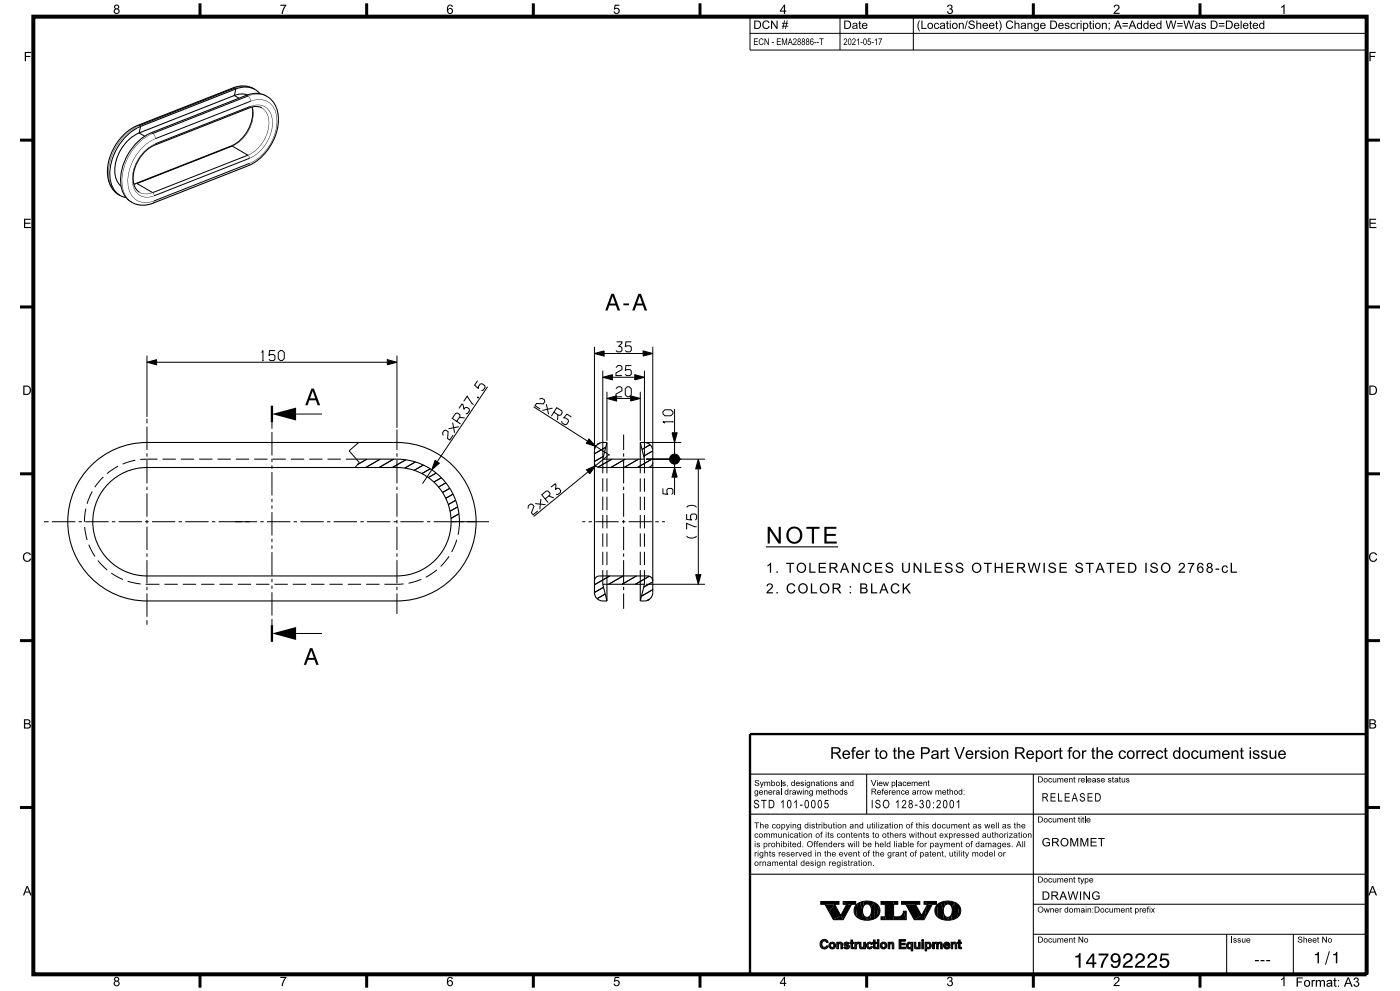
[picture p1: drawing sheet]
<svg xmlns="http://www.w3.org/2000/svg" width="420mm" height="297mm" viewBox="0 0 420 297" stroke-linecap="round" stroke-linejoin="round" font-family="sans-serif">
<g fill="#000">
<path d="M44.1 108.6l2.9-.8v1.5zM116.2 107.8l2.9 .8-2.9 .7zM178.3 105.9l2.9-.7v1.5zM180.8 113.1l2.9-.8v1.5zM182.1 119.4l2.9-.8v1.6zM190.4 112.3l2.9 .8-2.9 .7zM192.9 105.2l2.9 .7-2.9 .8zM81.6 124.1l7.2-2v3.9zM130.5 138l1.3 .8-2.3 2zM176.7 131.6l2 2.2-2.8-.9zM189.2 118.6l2.9 .8-2.9 .8zM201.6 129.7h1.5l-.7 2.9z"/>
<path d="M175.9 140.8l2.8-1.2-1.8 2.4zM202.4 140.1l.7 2.9h-1.5zM209.5 137.6l.8 2.9h-1.6zM208.7 172.2h1.6l-.8 2.9zM81.6 189.9l7.2-2v3.9zM247.5 271h2.9l-1.7 2.3zM253 270.2l1 .8h-1zM264.3 274.8v.8zM275.5 272.7l1 1.7zM277.2 270.2l1.1 .8h-1.1zM248.3 282.1l.1 .3zM255 282.4v.3z"/>
<path d="M255.3 281.7v.7zM255.8 282.4v.3zM256.2 282.4v.3zM258.3 283.7l.2 .7-.3-.1zM260.5 282.4l.4-.1-.3 .5zM261.8 282.4v.3zM262.1 281.7v.7zM262.5 282.4v.3zM262.9 282.4v.3zM273.4 282.4v.2zM274.8 283.7l.1 .7-.2-.1zM278 283.4l-.1 1.6z"/>
<path d="M278 284.2v.8zM278 282.4v.2zM280.2 283.5v.8zM281.5 283.4l-.1 .9zM283.1 282.9v.9zM283.6 282.4l.4-.1-.3 .5zM285 283.1v.4zM287.3 282.4v.3zM287.6 281.7v.7zM288 282.4v.3zM288.4 282.4v.3z"/>
<path d="M246.2 270.2v.8z" fill-rule="evenodd"/>
<path d="M250.4 271l1.8 3.4-2.2 1.2-1.3-2.3z" fill-rule="evenodd"/>
<path d="M246.2 270.2h5.5v.8h-5.5z" fill-rule="evenodd"/>
<path d="M251.9 273.7l.3 .7z" fill-rule="evenodd"/>
<path d="M250 275.6l2.2-1.3 .8 1.3z" fill-rule="evenodd"/>
<path d="M254 271h1.5l-2.5 4.6-.8-1.3z" fill-rule="evenodd"/>
<path d="M257.2 270.9l-.3 3.8a2.6 2.6 0 0 1 .3-3.8z" fill-rule="evenodd"/>
<path d="M253 270.2h3.7v.8h-2.7z" fill-rule="evenodd"/>
<path d="M257.2 270.9l.8-.5 .8 2.5 .1 2.8-1-.3-1-.7z" fill-rule="evenodd"/>
<path d="M258 270.4l.9-.2 .2 1.3-.3 1.4z" fill-rule="evenodd"/>
<path d="M258.8 273.6l1.3 2.2-1.2-.1z" fill-rule="evenodd"/>
<path d="M259.6 274.8h.9l-.4 1z" fill-rule="evenodd"/>
<path d="M258.9 270.2l1.2-.1v.8l-1 .6z" fill-rule="evenodd"/>
<path d="M260.1 270.1l2.1 .3-.9 1.4a1.26 1.26 0 0 0-1.2-.9z" fill-rule="evenodd"/>
<path d="M262.2 270.4l.1 5-1 .3-.2-1.4 .3-1.4-.1-1.1z" fill-rule="evenodd"/>
<path d="M260.5 274.8l.6-.5 .2 1.4-1.2 .1z" fill-rule="evenodd"/>
<path d="M262.2 270.4l1.3 1.1-.5 3.4-.7 .5z" fill-rule="evenodd"/>
<path d="M263.5 271.5a2.6 2.6 0 0 1-.5 3.4z" fill-rule="evenodd"/>
<path d="M264.3 274.8h.9l-.3 .8h-.6z" fill-rule="evenodd"/>
<path d="M265.2 274.8h.4l.1 .8h-.8z" fill-rule="evenodd"/>
<path d="M264.3 270.2h3.7l.1 5.4h-2.4l-.1-4.6h-1.3z" fill-rule="evenodd"/>
<path d="M268 270.2h1.3v.8h-1.2z" fill-rule="evenodd"/>
<path d="M270.5 270.2v.8z" fill-rule="evenodd"/>
<path d="M268.1 274.8a2.45 2.45 0 0 0 2.7-.8l.2-.9 .8 2.5h-3.7z" fill-rule="evenodd"/>
<path d="M271 273.1h.9v2.5z" fill-rule="evenodd"/>
<path d="M271.7 271h2.9l1.9 3.4-2.2 1.2z" fill-rule="evenodd"/>
<path d="M270.5 270.2h5.4v.8h-5.4z" fill-rule="evenodd"/>
<path d="M276.1 273.7l.4 .7z" fill-rule="evenodd"/>
<path d="M278 271.5l-.8 4.1h-2.9l2.2-1.2z" fill-rule="evenodd"/>
<path d="M278.3 271h1.4l-2.5 4.6z" fill-rule="evenodd"/>
<path d="M281.4 270.9l-.3 3.8a2.6 2.6 0 0 1 .3-3.8z" fill-rule="evenodd"/>
<path d="M277.2 270.2h3.8v.8h-2.7z" fill-rule="evenodd"/>
<path d="M281.4 270.9l.8-.5 .8 2.5 .2 2.8-1-.3-1.1-.7z" fill-rule="evenodd"/>
<path d="M282.2 270.4l1-.2 .2 1.3-.4 1.4z" fill-rule="evenodd"/>
<path d="M283.1 273.6l1.2 2.2-1.1-.1z" fill-rule="evenodd"/>
<path d="M283.9 274.8h.8l-.4 1z" fill-rule="evenodd"/>
<path d="M283.2 270.2l1.1-.1 .1 .8-1 .6z" fill-rule="evenodd"/>
<path d="M284.3 270.1l2.2 .3-1 1.4a1.26 1.26 0 0 0-1.1-.9z" fill-rule="evenodd"/>
<path d="M286.5 270.4v5l-1 .3-.2-1.4 .4-1.4-.2-1.1z" fill-rule="evenodd"/>
<path d="M284.7 274.8l.6-.5 .2 1.4-1.2 .1z" fill-rule="evenodd"/>
<path d="M286.5 270.4l1.3 1.1-.5 3.4-.8 .5z" fill-rule="evenodd"/>
<path d="M287.8 271.5a2.6 2.6 0 0 1-.5 3.4z" fill-rule="evenodd"/>
<path d="M246.1 282.3l.3 1.7-.4-1z" fill-rule="evenodd"/>
<path d="M246.4 281.9l.4-.3-.4 2.4-.3-1.7z" fill-rule="evenodd"/>
<path d="M246.8 281.6l.1 .5-.2 .3z" fill-rule="evenodd"/>
<path d="M246.6 283.2l.7 1.2-.9-.4z" fill-rule="evenodd"/>
<path d="M246.9 283.8l.4 .1 .6-.2v.6l-.6 .1z" fill-rule="evenodd"/>
<path d="M246.8 281.6h.9l-.8 .5z" fill-rule="evenodd"/>
<path d="M247.7 281.6l.3 .1v.7l-.7-.4z" fill-rule="evenodd"/>
<path d="M248.1 283.4l.4 .2-.3 .4z" fill-rule="evenodd"/>
<path d="M248 281.7l.3 .7h-.3z" fill-rule="evenodd"/>
<path d="M248 283.4l.2 .6-.3 .3z" fill-rule="evenodd"/>
<path d="M248.3 282.1l.1 .3z" fill-rule="evenodd"/>
<path d="M249 282.6v1.5a1.11 1.11 0 0 1 0-1.5z" fill-rule="evenodd"/>
<path d="M249 282.6l.7-.3-.5 1.1z" fill-rule="evenodd"/>
<path d="M249 282.6l.7 1.8-.7-.3z" fill-rule="evenodd"/>
<path d="M249.4 283.9h.6l.2-.5 .2 .7-.7 .3z" fill-rule="evenodd"/>
<path d="M249.7 282.3l.7 .3-.3 .5-.2-.3h-.5z" fill-rule="evenodd"/>
<path d="M250.4 282.6a1.12 1.12 0 0 1 0 1.5l-.3-1z" fill-rule="evenodd"/>
<path d="M251 282.4v1.9z" fill-rule="evenodd"/>
<path d="M251 282.4l.3 1.9h-.3z" fill-rule="evenodd"/>
<path d="M251.1 282.4h.4v1.9h-.2z" fill-rule="evenodd"/>
<path d="M251.5 282.4v1.9z" fill-rule="evenodd"/>
<path d="M251.5 282.4v1.9z" fill-rule="evenodd"/>
<path d="M251.7 282.5l-.2 1z" fill-rule="evenodd"/>
<path d="M251.7 282.5l.4-.2v.6l-.5 .1z" fill-rule="evenodd"/>
<path d="M252.4 282.4l.3 .4v1.5h-.4z" fill-rule="evenodd"/>
<path d="M252.1 282.3l.3 .1-.1 1.9z" fill-rule="evenodd"/>
<path d="M252.7 283.2v1.1z" fill-rule="evenodd"/>
<path d="M252.7 282.8v1.5z" fill-rule="evenodd"/>
<path d="M253.2 282.7l.1 .7z" fill-rule="evenodd"/>
<path d="M253.1 284l.3-.2-.1 .4z" fill-rule="evenodd"/>
<path d="M253.4 283.8l.6 .6-.7-.2z" fill-rule="evenodd"/>
<path d="M253.2 282.7l.8-.4-.4 .6 .1 .6-.4-.1z" fill-rule="evenodd"/>
<path d="M253.6 283.9l.6 .1 .2-.2 .1 .5-.5 .1z" fill-rule="evenodd"/>
<path d="M253.6 282.9l.4 .2 .2 .5-.5-.1z" fill-rule="evenodd"/>
<path d="M254 282.3v.4l-.3 .1z" fill-rule="evenodd"/>
<path d="M254 282.3l.5 .2v.5l-.5-.3z" fill-rule="evenodd"/>
<path d="M254 283.1l.5 .1v1.1z" fill-rule="evenodd"/>
<path d="M254.5 282.5l.2 .3-.2 .2z" fill-rule="evenodd"/>
<path d="M254.5 283.2l.4 .5-.4 .6z" fill-rule="evenodd"/>
<path d="M254.6 282.6l.2 .2z" fill-rule="evenodd"/>
<path d="M255 282.4h.3v.3z" fill-rule="evenodd"/>
<path d="M255 282.4l.1 .3z" fill-rule="evenodd"/>
<path d="M255.3 281.7v1z" fill-rule="evenodd"/>
<path d="M255.3 281.7v2.3z" fill-rule="evenodd"/>
<path d="M255.3 281.7l.1 2.5z" fill-rule="evenodd"/>
<path d="M255.3 281.7h.4l.1 2.7-.4-.2z" fill-rule="evenodd"/>
<path d="M255.8 283.6v.8z" fill-rule="evenodd"/>
<path d="M255.7 281.7l.1 2.7z" fill-rule="evenodd"/>
<path d="M255.8 282.4l.2 .3h-.2z" fill-rule="evenodd"/>
<path d="M255.8 282.4h.3v.3z" fill-rule="evenodd"/>
<path d="M256.1 282.4l.1 .3z" fill-rule="evenodd"/>
<path d="M255.9 283.9h.3v.4l-.4 .1z" fill-rule="evenodd"/>
<path d="M256.5 282.4v1.9z" fill-rule="evenodd"/>
<path d="M256.5 282.4l.2 1.9h-.2z" fill-rule="evenodd"/>
<path d="M256.5 282.4h.4v1.9h-.2z" fill-rule="evenodd"/>
<path d="M256.9 282.4v1.9z" fill-rule="evenodd"/>
<path d="M256.9 282.4v1.9z" fill-rule="evenodd"/>
<path d="M257 282.5l-.1 1.1z" fill-rule="evenodd"/>
<path d="M257.5 282.4v.4l-.2 .1z" fill-rule="evenodd"/>
<path d="M257 282.5l.5-.1-.6 .9z" fill-rule="evenodd"/>
<path d="M257.8 282.4v1.1z" fill-rule="evenodd"/>
<path d="M257.8 282.4l.2 1.8z" fill-rule="evenodd"/>
<path d="M257.9 282.4h.4l-.1 1.9-.2-.1z" fill-rule="evenodd"/>
<path d="M258.3 282.4l-.1 1.9z" fill-rule="evenodd"/>
<path d="M258.3 283.7l.6 .2 .2-.7v.9l-.2 .2-.4 .1z" fill-rule="evenodd"/>
<path d="M259.1 282.4v1.9z" fill-rule="evenodd"/>
<path d="M259.1 282.4l.3 1.9h-.3z" fill-rule="evenodd"/>
<path d="M259.2 282.4h.4v1.9h-.2z" fill-rule="evenodd"/>
<path d="M259.6 282.4v1.9z" fill-rule="evenodd"/>
<path d="M259.6 282.4v1.9z" fill-rule="evenodd"/>
<path d="M260.2 282.6v1.5a1.12 1.12 0 0 1 0-1.5z" fill-rule="evenodd"/>
<path d="M260.4 283.4l.2 .5 .6-.1v.6l-.7-.1z" fill-rule="evenodd"/>
<path d="M260.2 282.6l.3-.2 .1 .4-.2 .6 .1 .9-.3-.2z" fill-rule="evenodd"/>
<path d="M260.9 282.3l.4 .1v.7l-.2-.3h-.5z" fill-rule="evenodd"/>
<path d="M261.4 283.6l.3 .2-.2 .4z" fill-rule="evenodd"/>
<path d="M261.4 283.6l.1 .6-.3 .2z" fill-rule="evenodd"/>
<path d="M261.3 282.4l.4 .5-.4 .2z" fill-rule="evenodd"/>
<path d="M261.6 282.6l.1 .3z" fill-rule="evenodd"/>
<path d="M261.8 282.4h.2v.3h-.2z" fill-rule="evenodd"/>
<path d="M261.8 282.4v.3z" fill-rule="evenodd"/>
<path d="M262.1 281.7l-.1 1z" fill-rule="evenodd"/>
<path d="M262.1 281.7v2.3z" fill-rule="evenodd"/>
<path d="M262.1 281.7v2.5z" fill-rule="evenodd"/>
<path d="M262.1 281.7h.4v2.7l-.4-.2z" fill-rule="evenodd"/>
<path d="M262.5 283.6l.1 .8z" fill-rule="evenodd"/>
<path d="M262.5 281.7v2.7z" fill-rule="evenodd"/>
<path d="M262.5 282.4l.2 .3h-.2z" fill-rule="evenodd"/>
<path d="M262.6 282.4h.3v.3z" fill-rule="evenodd"/>
<path d="M262.9 282.4v.3z" fill-rule="evenodd"/>
<path d="M262.6 283.9h.3v.4l-.3 .1z" fill-rule="evenodd"/>
<path d="M263.2 282.4h.5v1.9h-.5z" fill-rule="evenodd"/>
<path d="M264.4 282.6v1.5a1.11 1.11 0 0 1 0-1.5z" fill-rule="evenodd"/>
<path d="M264.4 282.6l.7-.3-.5 1.1z" fill-rule="evenodd"/>
<path d="M264.4 282.6l.7 1.8-.7-.3z" fill-rule="evenodd"/>
<path d="M264.8 283.9h.6l.2-.5 .2 .7-.7 .3z" fill-rule="evenodd"/>
<path d="M265.1 282.3l.7 .3-.3 .5-.2-.3h-.5z" fill-rule="evenodd"/>
<path d="M265.8 282.6a1.12 1.12 0 0 1 0 1.5l-.3-1z" fill-rule="evenodd"/>
<path d="M266.4 282.4v1.9z" fill-rule="evenodd"/>
<path d="M266.4 282.4l.3 1.9h-.3z" fill-rule="evenodd"/>
<path d="M266.5 282.4h.4v1.9h-.2z" fill-rule="evenodd"/>
<path d="M266.9 282.4v1.9z" fill-rule="evenodd"/>
<path d="M266.9 282.4v1.9z" fill-rule="evenodd"/>
<path d="M267.1 282.5l-.2 1z" fill-rule="evenodd"/>
<path d="M267.1 282.5l.4-.2v.6l-.5 .1z" fill-rule="evenodd"/>
<path d="M267.8 282.4l.3 .4v1.5h-.4z" fill-rule="evenodd"/>
<path d="M267.5 282.3l.3 .1-.1 1.9z" fill-rule="evenodd"/>
<path d="M268.1 283.2v1.1z" fill-rule="evenodd"/>
<path d="M268.1 282.8v1.5z" fill-rule="evenodd"/>
<path d="M270.2 282.1v1.8h1.6v.4h-2.1z" fill-rule="evenodd"/>
<path d="M269.7 281.6h2v.5h-1.5l-.5 2.2z" fill-rule="evenodd"/>
<path d="M272.2 282.6l.2-.1-.1 1.8-.3-.9z" fill-rule="evenodd"/>
<path d="M272.5 283.6l.4 .4 .4-.3 .1 .5-.8 .2z" fill-rule="evenodd"/>
<path d="M272.4 282.5l.4-.2 .1 .5-.4 .2-.1 .4 .2 1-.3-.1z" fill-rule="evenodd"/>
<path d="M272.8 282.3l.3 .1v.4z" fill-rule="evenodd"/>
<path d="M273.1 282.4l.3 .2-.1 .5-.2-.3z" fill-rule="evenodd"/>
<path d="M273.4 283.4v1.6z" fill-rule="evenodd"/>
<path d="M273.4 282.4v1z" fill-rule="evenodd"/>
<path d="M273.4 282.4l.2 2.6h-.2z" fill-rule="evenodd"/>
<path d="M273.8 282.4v2.6z" fill-rule="evenodd"/>
<path d="M274.3 282.4v1.1z" fill-rule="evenodd"/>
<path d="M274.3 282.4l.1 1.8z" fill-rule="evenodd"/>
<path d="M274.3 282.4h.4v1.9l-.3-.1z" fill-rule="evenodd"/>
<path d="M274.7 282.4v1.9z" fill-rule="evenodd"/>
<path d="M274.8 283.7l.6 .2 .2-.7v.9l-.2 .2-.5 .1z" fill-rule="evenodd"/>
<path d="M275.6 282.4v1.9z" fill-rule="evenodd"/>
<path d="M275.6 282.4l.2 1.9h-.2z" fill-rule="evenodd"/>
<path d="M275.7 282.4h.3v1.9h-.2z" fill-rule="evenodd"/>
<path d="M276 282.4v1.9z" fill-rule="evenodd"/>
<path d="M276 282.4v1.9z" fill-rule="evenodd"/>
<path d="M276.5 282.4h.5v1.9h-.5z" fill-rule="evenodd"/>
<path d="M277.5 282.4v2.6z" fill-rule="evenodd"/>
<path d="M277.6 282.4h.3v2.6h-.3z" fill-rule="evenodd"/>
<path d="M277.9 282.4l.1 .2 .1-.2v.5l-.2 2.1z" fill-rule="evenodd"/>
<path d="M278 284.2v.8z" fill-rule="evenodd"/>
<path d="M278 283.4l.2 .5v.4l-.2-.1v.8z" fill-rule="evenodd"/>
<path d="M278.1 282.4l.4-.1-.4 .6z" fill-rule="evenodd"/>
<path d="M278.2 283.9h.4l.3 .4h-.7z" fill-rule="evenodd"/>
<path d="M278.9 283.4l.2 .7-.2 .2-.3-.4z" fill-rule="evenodd"/>
<path d="M279 282.5l.2 .2a1.23 1.23 0 0 1-.1 1.4l-.2-.7z" fill-rule="evenodd"/>
<path d="M278.5 282.3l.5 .2-.1 .9-.1-.5-.5-.1z" fill-rule="evenodd"/>
<path d="M279.8 282.4v1.9z" fill-rule="evenodd"/>
<path d="M279.8 282.4l.2 1.9h-.2z" fill-rule="evenodd"/>
<path d="M279.9 282.4h.3v1.9h-.2z" fill-rule="evenodd"/>
<path d="M280.2 282.4v1.9z" fill-rule="evenodd"/>
<path d="M280.2 282.6l.2-.1-.2 1.8z" fill-rule="evenodd"/>
<path d="M280.2 282.4v1.9z" fill-rule="evenodd"/>
<path d="M280.4 282.5l.4-.2 .1 .5-.6 .2z" fill-rule="evenodd"/>
<path d="M281 282.4l.4 .2v1.7h-.4z" fill-rule="evenodd"/>
<path d="M280.8 282.3l.2 .1v1.9z" fill-rule="evenodd"/>
<path d="M281.4 282.6l.2-.1-.2 1.8z" fill-rule="evenodd"/>
<path d="M281.5 283.4v.9z" fill-rule="evenodd"/>
<path d="M281.6 282.5l.4-.2v.5l-.4 .2z" fill-rule="evenodd"/>
<path d="M282 282.3l.3 .1-.1 1.9z" fill-rule="evenodd"/>
<path d="M282.7 283.1v1.2z" fill-rule="evenodd"/>
<path d="M282.3 282.4l.4 .5v1.4h-.5z" fill-rule="evenodd"/>
<path d="M283.3 282.6l.3 1.7-.5-.5z" fill-rule="evenodd"/>
<path d="M283.6 283.1l.7 .4h-.8z" fill-rule="evenodd"/>
<path d="M283.7 283.1h.8l.2 .4z" fill-rule="evenodd"/>
<path d="M283.3 282.6l.3-.2v.5a.62 .62 0 0 0 0 .8 .62 .62 0 0 0 .8 .2v.5l-.8-.1z" fill-rule="evenodd"/>
<path d="M284 282.3l.4 .1-.1 .4h-.6z" fill-rule="evenodd"/>
<path d="M284.6 283.7v.6l-.2 .1z" fill-rule="evenodd"/>
<path d="M284.6 283.7l.4 .2-.4 .4z" fill-rule="evenodd"/>
<path d="M284.4 282.4l.4 .3 .2 .8-.5-.4z" fill-rule="evenodd"/>
<path d="M285.3 282.4v1.9z" fill-rule="evenodd"/>
<path d="M285.3 282.4l.3 1.9h-.3z" fill-rule="evenodd"/>
<path d="M285.4 282.4h.4v1.9h-.2z" fill-rule="evenodd"/>
<path d="M285.8 282.4v1.9z" fill-rule="evenodd"/>
<path d="M285.8 282.4v1.9z" fill-rule="evenodd"/>
<path d="M286 282.5l-.2 1z" fill-rule="evenodd"/>
<path d="M286 282.5l.4-.2v.6l-.5 .1z" fill-rule="evenodd"/>
<path d="M286.7 282.4l.3 .4v1.5h-.4z" fill-rule="evenodd"/>
<path d="M286.4 282.3l.3 .1-.1 1.9z" fill-rule="evenodd"/>
<path d="M287 283.2v1.1z" fill-rule="evenodd"/>
<path d="M287 282.8v1.5z" fill-rule="evenodd"/>
<path d="M287.3 282.4h.2v.3z" fill-rule="evenodd"/>
<path d="M287.3 282.4l.1 .3z" fill-rule="evenodd"/>
<path d="M287.6 281.7l-.1 1z" fill-rule="evenodd"/>
<path d="M287.6 281.7l.1 2.5z" fill-rule="evenodd"/>
<path d="M287.6 281.7v2.3z" fill-rule="evenodd"/>
<path d="M287.6 281.7h.4v2.7l-.3-.2z" fill-rule="evenodd"/>
<path d="M288 283.6l.1 .8z" fill-rule="evenodd"/>
<path d="M288 281.7v2.7z" fill-rule="evenodd"/>
<path d="M288 282.4l.2 .3h-.2z" fill-rule="evenodd"/>
<path d="M288.1 282.4h.3v.3z" fill-rule="evenodd"/>
<path d="M288.1 283.9h.3v.4l-.3 .1z" fill-rule="evenodd"/>
<path d="M288.4 282.4v.3z" fill-rule="evenodd"/>
<circle cx="202.4" cy="137.6" r="1.5"/>
<circle cx="263.5" cy="281.9" r=".29"/>
<circle cx="276.8" cy="281.9" r=".29"/>
</g>
<g fill="none" stroke="#000" stroke-width=".3">
<path d="M225 5h185v10h-185zM225 10h185M252 5v10M274 5v10M71.7 29.4l-1.4-.8 .4-1.9-.4-.3-28.5 11.3 .4 .2-.5 1.9 1.7 1M74 28.5l.4 .3-28.6 11.2-.4-.2M75.1 31.9l-28.5 11.2M75.2 30.3l-28.6 11.3M41.1 55l28.6-11.2 4.7 2.7-28.6 11.2zM74.8 49l-28.6 11.2M74.8 47.4l-28.5 11.3M44.1 106.6v18.4"/>
<path d="M44.1 108.6l2.9-.8v1.5zM47 108.6h69.2M78.5 105.7l.4-.6v3M78.7 108.1h.4M82.5 105.1h-1.6l-.2 1.5 .4-.3h1l.4 .4v1l-.4 .4h-1l-.4-.4M84.1 105.1h.6l.6 .6v1.8l-.6 .6h-.6l-.6-.6v-1.8zM116.2 107.8l2.9 .8-2.9 .7zM119.1 106.6v21.6M143.3 114.1l-.9 1.3 1.1 1v-.5l.5-.8 .6-.1 .8 .6 .1 .5-.5 .8-.6 .1M143.4 119v.3zM146.3 115.9l-15.1 22.5M161.8 119.6l.8-.2 .7 .4 .1 .6-.4 .6-2-.1-.5 .7 1.5 1"/>
<path d="M178.3 103.9v30.7M178.3 105.9l2.9-.7v1.5zM180.8 111.1v26M180.8 113.1l2.9-.8v1.5zM181.2 105.9h11.7M182.1 117.4v14.7M182.1 119.4l2.9-.8v1.6zM183.7 113.1h6.7M184.8 116.5l.6-.6h.8l.4 .4v.8l-1.8 1v.8h1.8M184.8 110.2l.6-.6h.8l.4 .4v.8l-1.8 1v.8h1.8M185 119.4h4.2M185 102.4h1.6v.4l-1 1h.6l.4 .4v.8l-.4 .4h-1l-.4-.4"/>
<path d="M188.2 115.9h.6l.6 .6v1.8l-.6 .6h-.6l-.6-.6v-1.8zM189.2 118.6l2.9 .8-2.9 .8zM189.4 109.6h-1.6l-.2 1.5 .4-.3h1l.4 .4v1l-.4 .4h-1l-.4-.4M189.4 102.4h-1.6l-.2 1.5 .4-.3h1l.4 .4v1l-.4 .4h-1l-.4-.4M190.4 112.3l2.9 .8-2.9 .7zM192.1 117.4v14.7M192.9 105.2l2.9 .7-2.9 .8zM193.3 111.1v26M195.8 103.9v30.7M35.4 139.7l-3.3 2.2M40.6 137.9l-3.8 1.2M44.1 125.5v1.4"/>
<path d="M44.1 127.9v7M44.1 135.9v1M44.1 137.9v7M47.3 137.6l-5.2 .1M48.8 137.6h4M54.3 137.6h4M59.7 137.6h4.1M65.2 137.6h4.1M70.7 137.6h4.1M76.2 137.6h4M81.6 126.6v1.9M81.6 129.5v7"/>
<path d="M81.6 137.5v1M81.6 139.5v1M81.7 137.6h4M87.3 137.6h3.9M88.8 124.1h7.8M92.8 137.6h3.9M98.3 137.6h3.9M103.8 137.6h3.1M107.6 132.6l-2.9 2.5 3.1 3.5-1.3 1.5M110.1 137.6l-2.8 1.6M114.1 137.6l-4.4 2.5M118.1 137.6l-4.4 2.5"/>
<path d="M119.1 128.7v6.2M119.1 135.9v1M119.1 137.9v7M121.7 137.8l-4 2.3M124.6 138.4l-3.2 1.9M127 139.4l-2.7 1.6M130.5 138l1.3 .8-2.3 2zM135.8 126.7l.6 3M135.9 130.4l-1 1.5-.6-.5 .1-2-.6-.5-.6 .1-.4 .7 .1 .8M137 126.3l1-1.5-.1-.6-.7-.4-.5 .1-1 1.5 2.5 1.7M137.6 127.9l-3 .6M137.7 122.4l.9-1.3 .3 .2 .3 1.4 .3-.5 .6-.1 .6 .4 .1 .6-.5 .8-.6 .1"/>
<path d="M137.8 125.1l1.6 .1M139.1 120.2l1-1.4 1.5 2.1 .5 .4M160.1 121.9l16.2 10.3M163.9 121.1l.7 3.1M165.8 122.3l-3.1 .7M166.2 123.5l1.5 1 .5-.1 .5-.7-.2-.6-1.5-.9-1.6 2.5M167.4 124.3l-.1 1.6M171.4 125l-1.3-.9-1 1.2 .5-.1 .8 .6 .2 .5-.6 .9-.5 .1-.9-.6-.1-.5M176.7 131.6l2 2.2-2.8-.9zM178.7 133.8l4.2 2.7M179.9 132.8l-.6 .4M180.8 137.6v4.3"/>
<path d="M181 136.8l-2.7 1.5M181.7 134l-3.4 2M182.1 137.6v4.3M182.5 136.4l-3.8 3.2M183.6 137.6l-4.2 2.4M187.1 130.2v4.7M187.1 135.9v1M187.1 137.9v7M187.6 137.6l-4.4 2.5M191.6 137.6l-4.4 2.5M192.1 137.6v4.3M192.2 132.6l-.1 .1"/>
<path d="M193.3 137.6v4.3M193.8 132.6h10.6M195 133.3l-2.4 1.4M195.8 135.1l-2.7 1.6M195.8 137.4l-4.6 2.7M198.9 123.4l.6-.6h1.8l.6 .6v.6l-.6 .6h-1.8l-.6-.6zM201.6 129.7h1.5l-.7 2.9zM201.9 126.2v.4M201.9 126.4h-3l.6 .4M202.4 122.6v7.1M202.4 132.6v10M209.5 137.6l.8 2.9h-1.6z"/>
<path d="M211.5 137.6h-17.7M13.2 156.4h1.4M15.6 156.4h7M23.6 156.4h1M25.4 157.9l.7 3.9M25.6 156.4h7M25.7 152.4l-.4 4M27.7 147.3l-1.6 3.7M31 142.9l-2.6 3.1M33.6 156.4h1M35.6 156.4h7M43.6 156.4h1"/>
<path d="M44.1 145.9v1M44.1 147.9v7M44.1 155.9v1M44.1 157.9v7M45.6 156.4h7M53.6 156.4h1M55.6 156.4h7M63.6 156.4h1M65.6 156.4h11.5M78.1 156.4h1M80.1 156.4h7M81.6 141.5v7"/>
<path d="M81.6 149.5v1M81.6 151.5v1M81.6 153.5v7M88.1 156.4h1M90.1 156.4h7M98.1 156.4h1M100.1 156.4h7M108.1 156.4h1M110.1 156.4h7M118.1 156.4h1M119.1 145.9v1M119.1 147.9v7"/>
<path d="M119.1 155.9v1M119.1 157.9v7M120.1 156.4h7M128.1 156.4h1M129.1 140.5l-2.5 1.4M129.5 140.8l-2.7 4.1M130.1 156.4h16.6M130.9 141.8l-2.4 1.3M132.4 143.2l-2.2 1.3M133.8 144.7l-2.2 1.3M134.9 146.3l-2.1 1.3M135.9 148.1l-2.2 1.2"/>
<path d="M136.7 149.9l-2.2 1.3M137.3 151.9l-2.3 1.3M137.7 154l-2.4 1.4M137.8 156.2l-.2 .2M137.8 156.4l-.4 3.9M158.4 152.4l.1-.8 .6-.5h.6l.5 .6-.8 2 .5 .6 1.4-1.2M160.6 150.9l3.1 .3M162.3 149.5l-.4 3.1M163.5 149.5l1.4-1.1 .1-.6-.5-.6-.6-.1-1.4 1.2 1.9 2.3M164.6 148.6l1.5 .6M165.3 146l1.2-1 .3 .3-.1 1.4 .4-.4 .6 .1 .5 .6-.1 .6-.7 .6-.6-.1M174.7 156.4h.9"/>
<path d="M175.9 140.8l2.8-1.2-1.8 2.4zM176.4 141.4l-16.3 13.4M176.6 156.4h1M178.6 156.4h7M180.8 143.4v4M180.8 148.9v4M180.8 154.4v4M180.8 159.9v4M182.1 143.4v4M182.1 148.9v4M182.1 154.4v4M182.1 159.9v4"/>
<path d="M186.6 156.4h1M187.1 145.9v1M187.1 147.9v7M187.1 155.9v1M187.1 157.9v7M188.6 156.4h7M192.1 143.4v4M192.1 148.9v4M192.1 154.4v4M192.1 159.9v4M193.3 143.4v4M193.3 148.9v4"/>
<path d="M193.3 154.4v4M193.3 159.9v4M194.8 140.1h9.6M196.6 156.4h1M198.6 156.4h.9M198.9 146.4v1.6l1.5 .2-.3-.4v-1l.4-.4h1l.4 .4v1l-.4 .4M202.4 143v5.4M202.4 140.1l.7 2.9h-1.5zM206 154.1v1.6l1.5 .2-.3-.4v-1l.4-.4h1l.4 .4v1l-.4 .4M206 152.1a2.12 2.12 0 0 1 3 0M209 157.9h-.6l-2.4-1v1.8M209.5 140.5v31.7"/>
<path d="M26.6 163.2l1.9 3.6M29.4 168l2.8 2.8M33.4 171.7l3.5 2M38.3 174.2l3.9 .8M43.7 175.1h4.1M44.1 165.9v1M44.1 167.9v7M44.1 175.9v1M44.1 177.9v7M49.3 175.1h4M54.8 175.1h4M60.3 175.1h4"/>
<path d="M65.8 175.1h4M71.3 175.1h4M76.8 175.1h4M81.6 161.5v1M81.6 163.5v1M81.6 165.5v7M81.6 173.5v1M81.6 175.5v1M81.6 177.5v7M82.3 175.1h4M87.8 175.1h4M93.3 175.1h4"/>
<path d="M98.8 175.1h4M104.3 175.1h4M109.8 175.1h4M119.1 165.9v1M119.1 167.9v7M119.1 175.9v1M119.1 177.9v6.1M121.1 175l-5.8 .1M126.4 173.6l-3.8 1.2M131.1 170.8l-3.4 2.2M134.7 166.7l-2.5 3.1M137 161.7l-1.5 3.7"/>
<path d="M180.8 165.4v4M180.8 170.9v4.2M181.1 176l-2.8 1.6M181.6 178l-2.5 1.4M182.1 165.4v4M182.1 170.9v4.2M182.9 172.6l-4.6 2.7M186.9 172.6l-4.3 2.5M187.1 165.9v1M187.1 167.9v7M187.1 175.9v1M187.1 177.9v4.6"/>
<path d="M190.9 172.6l-4.3 2.5M192.1 165.4v4M192.1 170.9v4.2M193.3 165.4v4M193.3 170.9v4.2M193.8 175.1h17.7M194.8 172.7l-4.2 2.4M194.9 179.6l-.6 .3M195.8 174.4l-2.7 1.6M195.8 176.7l-3.4 2M206 160.7a2.12 2.12 0 0 0 3 0M208.7 172.2h1.6l-.8 2.9z"/>
<path d="M44.1 185.9v1.3M81.6 185.5v1.9M88.8 189.9h7.8M182.1 180l-.2 .1M246.2 270.2h5.5v.8h-1.3l1.8 3.4 1.8-3.4h-1v-.8h3.7v.8h-1.2l-2.5 4.6h-3l-2.5-4.6h-1.3zM248 270.2l-.9 .8M251.7 273.5l-1.8 1.9M255.1 270.2l-1.3 1.2M257.2 270.9a5 5 0 0 1 6.4 .6 2.73 2.73 0 0 1-2.2 4.2 4.6 4.6 0 0 1-4.9-1.5l-.3-1.3a2.48 2.48 0 0 1 1-2zM259.2 271.4l.9-.5a2.2 2.2 0 0 1 1.4 1.9 2.2 2.2 0 0 1-1.1 2.1h-.3a2.2 2.2 0 0 1-.9-3.5zM264.3 270.2h5v.8h-1.2v3.8l1.9-.1 .6-.5 .4-1.1h.9v2.5h-7.6v-.8h1.3v-3.8h-1.3zM268.1 272v3.6"/>
<path d="M270.5 270.2h5.4v.8h-1.3l1.9 3.4 1.8-3.4h-1.1v-.8h3.8v.8h-1.3l-2.5 4.6h-2.9l-2.6-4.6h-1.2zM281.5 270.9a5 5 0 0 1 6.3 .6 2.73 2.73 0 0 1-2.1 4.2 4.6 4.6 0 0 1-4.9-1.5l-.3-1.3a2.51 2.51 0 0 1 1-2zM283.4 271.4l1-.5a2.2 2.2 0 0 1 1.4 1.9 2.2 2.2 0 0 1-1.2 2.1h-.3a2.2 2.2 0 0 1-.9-3.5zM310 271h100M310 280h100M368 280v12M388 280v12M246.2 282.1a1.21 1.21 0 0 1 1.2-.6 1.21 1.21 0 0 1 1 .9h-.4a.81 .81 0 0 0-1.1-.3 .81 .81 0 0 0-.3 1.1 .74 .74 0 0 0 .6 .7 .74 .74 0 0 0 .8-.5l.4 .2a1.23 1.23 0 0 1-1.3 .8 1.23 1.23 0 0 1-1.1-1.1zM251 282.4h.5v.2a.75 .75 0 0 1 1-.1 .75 .75 0 0 1 .2 1v.8h-.4v-1.2a.43 .43 0 0 0-.6-.2 .43 .43 0 0 0-.2 .6v.8h-.5zM253.3 282.6l.9-.2 .6 .4-.3 .2a.4 .4 0 0 0-.5-.3 .4 .4 0 0 0-.3 .3l.1 .1a.85 .85 0 0 1 1 .8 1.04 1.04 0 0 1-1.7 .1l.3-.2a.5 .5 0 0 0 .5 .3 .5 .5 0 0 0 .4-.4l-.6-.2a.56 .56 0 0 1-.5-.3 .56 .56 0 0 1 .1-.6zM255.3 281.7h.5v.7h.4v.3h-.4v1.2h.4v.4a.69 .69 0 0 1-.9-.1 .69 .69 0 0 1 0-.9v-.6h-.3v-.3h.3zM256.5 282.4h.4v.3l.6-.3v.4a1.09 1.09 0 0 0-.6 1.5h-.4z"/>
<path d="M257.8 282.4h.5v1.3l.4 .3 .4-.4v-1.2h.5v1.9h-.5v-.2l-.2 .2a.82 .82 0 0 1-1-.1 .82 .82 0 0 1-.1-1zM260.1 282.7a.9 .9 0 0 1 1.6 .2 .36 .36 0 0 1-.4 .2 .36 .36 0 0 1-.3-.3 .55 .55 0 0 0-.6 .3 .55 .55 0 0 0 .3 .7 .55 .55 0 0 0 .7-.2l.3 .2a.97 .97 0 0 1-1.4 .4 .97 .97 0 0 1-.2-1.5zM262.1 281.7h.4v.7h.4v.3h-.4v1.2h.4v.4a.69 .69 0 0 1-.8-.1 .69 .69 0 0 1 0-.9v-.6h-.3v-.3h.3zM263.2 282.4h.5v1.9h-.5zM266.4 282.4h.5v.2a.75 .75 0 0 1 1-.1 .75 .75 0 0 1 .2 1v.8h-.4v-1.2l-.5-.3-.3 .3v1.2h-.5zM269.7 281.6h2v.5h-1.5v.6h1.4v.4h-1.4v.8h1.6v.4h-2.1zM272.3 282.5l.4-.1 .7 .2v-.2h.4v2.6h-.4v-.8a.98 .98 0 0 1-1.4-.3 .98 .98 0 0 1 .3-1.4zM273.8 282.4v2.6M274.3 282.4h.4l.1 1.3 .3 .3 .4-.4 .1-1.2h.4v1.9h-.4v-.2l-.2 .2a.82 .82 0 0 1-1-.1 .82 .82 0 0 1-.1-1zM276.5 282.4h.5v1.9h-.5zM277.5 282.4h.5v.2a.93 .93 0 0 1 1.4 .8 .93 .93 0 0 1-1.4 .8v.8h-.5zM277.6 282.4v2.6"/>
<path d="M278.1 282.9a.5 .5 0 0 1 .8 .1 .5 .5 0 0 1-.2 .8 .5 .5 0 0 1-.7-.3zM279.8 282.4h.4v.2l.6-.3 .6 .3a.76 .76 0 0 1 1-.1 .76 .76 0 0 1 .3 1v.8h-.5v-1.3l-.3-.2a1.31 1.31 0 0 0-.4 1.5h-.5v-1.3l-.3-.2-.4 .3-.1 1.2h-.4zM283.3 282.6a.98 .98 0 0 1 1.2-.2 .98 .98 0 0 1 .5 1.1h-1.5a.56 .56 0 0 0 .5 .4 .56 .56 0 0 0 .6-.2l.3 .2a1.04 1.04 0 0 1-1.5 .3 1.04 1.04 0 0 1-.1-1.6zM283.7 282.8h.5l.3 .3h-.9zM285.3 282.4h.5v.2a.75 .75 0 0 1 1-.1 .75 .75 0 0 1 .2 1v.8h-.4v-1.2a.43 .43 0 0 0-.6-.2 .43 .43 0 0 0-.2 .6v.8h-.5zM287.6 281.7h.4v.7h.4v.3h-.4l.1 1.2h.3v.4a.69 .69 0 0 1-.8-.1 .69 .69 0 0 1 0-.9v-.6h-.3v-.3h.3zM385 292.6h.1M385 292h.1"/>
<circle cx="202.4" cy="137.6" r="1.5"/>
<circle cx="249.6" cy="283.4" r=".56"/>
<circle cx="249.6" cy="283.4" r="1.02"/>
<circle cx="263.4" cy="281.9" r=".28"/>
<circle cx="265" cy="283.4" r=".56"/>
<circle cx="265.1" cy="283.4" r="1.02"/>
<circle cx="272.8" cy="283.4" r=".53"/>
<circle cx="276.7" cy="281.9" r=".29"/>
</g>
<g fill="#000">
<path d="M7.4 15.6h1.9v.3h-1.5v.9h1.3v.3h-1.3v1.3h-.4zM84.1 1.4h1.8l-.8 1.7-.3 1.1h-.3l.1-.6 .9-1.9h-1.4zM184.4 1.4h1.4v.3h-1.1l-.2 .8a.93 .93 0 0 1 1.3 .4 .93 .93 0 0 1-.6 1.3 .93 .93 0 0 1-1.1-.8h.3l.2 .4a.63 .63 0 0 0 1-.5 .63 .63 0 0 0-.9-.6l-.6 .1zM284.3 1.6a.76 .76 0 0 1 1.2-.1 .76 .76 0 0 1-.1 1.2 .88 .88 0 0 1 0 1.5 .88 .88 0 0 1-1.3-.8h.3l.5 .5 .6-.3-.1-.6-.6-.2v-.3a.5 .5 0 0 0 .6-.6l-.5-.3-.4 .5h-.4zM334.3 1.6a.94 .94 0 0 1 1.5 .3 .94 .94 0 0 1-.7 1.4l-.6 .5h1.4v.4h-1.9l.2-.5 1.3-1.4v-.4l-.6-.3-.5 .6h-.3zM384.3 2.1l1.1-.7v2.8h-.4v-2.2l-.7 .4zM410.8 15.6h1.9v.3h-1.5v.9h1.3v.3h-1.3v1.3h-.4zM38.3 42l2-1.6 1.4-.7 .1 .3a12.3 12.3 0 0 0-6.8 13.5l.8 1.6 .6 .6-.2 .2a7.3 7.3 0 0 1-1.6-7.5l1.5-3.5zM37.2 40.8l2.2-1.9 2.4-1.3a16.3 16.3 0 0 0-8.9 16.6 7.2 7.2 0 0 0 2.7 4.2 7.7 7.7 0 0 1-3.1-7.7 17.1 17.1 0 0 1 4.7-9.9zM41.3 37.5l.5 .1zM37.5 40.9l3-2.4 1.7-.8v.3a15.8 15.8 0 0 0-8.9 16.4 6.2 6.2 0 0 0 2.8 4l-.2 .3a7.8 7.8 0 0 1-3.1-7.8 17.2 17.2 0 0 1 4.7-10zM40.8 42.8l3-2.4 1.6-.8 .1 .3a15.8 15.8 0 0 0-8.9 16.4 6.2 6.2 0 0 0 2.7 4l-.1 .3a7.8 7.8 0 0 1-3.1-7.8 17.2 17.2 0 0 1 4.7-10z"/>
<path d="M41.2 43.1l2.2-1.9 2.4-1.3a16.3 16.3 0 0 0-8.9 16.7 7.2 7.2 0 0 0 2.7 4.1 7.7 7.7 0 0 1-3-7.7 17.1 17.1 0 0 1 4.6-9.9zM69.8 26.3l.6 .1zM70.3 28.5l1.8-.5 2.2 .3-.1 .3-1.6-.3-2.3 .5zM75.1 31.9l-.1 .5zM74.4 28.7l.6 .6 .2 1.1zM70.3 26.4a6 6 0 0 1 5.8 .2 6.5 6.5 0 0 0-5.7-.1zM70.7 26.5a6.7 6.7 0 0 1 5.9 .2l-.2 .2a6.4 6.4 0 0 0-5.6-.1zM76.6 26.7l1.5 1.2-.3 .3-1.4-1.3zM74 28.4a6.7 6.7 0 0 1 5.8 .1l-.1 .3a6.4 6.4 0 0 0-5.7-.1zM74.4 28.7a6 6 0 0 1 5.7 .3 6.5 6.5 0 0 0-5.7-.2zM36.1 58.4l1.8 .7-.1 .3-1.9-.7zM40.2 55.2l.9-.3z"/>
<path d="M40.8 54.9l.3 .2zM41.9 57.6l1 .4 1.1 .1 1.8-.4a3.6 3.6 0 0 1-3.9-.1zM45.8 57.7l.5 1zM46.5 43.1l-.1 .5zM43.4 45.2l1.8-1.5 1.4-.7a12.2 12.2 0 0 0-6.6 12.7 4.4 4.4 0 0 0 6.3 2.9 4.4 4.4 0 0 1-6.6-3.8 12.3 12.3 0 0 1 3.7-9.6zM42.8 44.1l2.2-1.8 1.6-.8a14.7 14.7 0 0 0-8.1 14.5 5.3 5.3 0 0 0 7.7 4.1 5.3 5.3 0 0 1-7.8-4.1 14.3 14.3 0 0 1 4.4-11.9zM45.8 39.9l.6 .6 .3 1.1zM75.7 32.1l.1-.1a10.8 10.8 0 0 1-6.1 11.8 11.1 11.1 0 0 0 6-11.7zM69.4 43.7l.3 .1zM78.6 32.3a5.8 5.8 0 0 1 1.9 6.6 11.2 11.2 0 0 1-6.1 7.7 11.2 11.2 0 0 0 6-11.6 5.2 5.2 0 0 0-1.8-2.7zM74.7 49l.1 .3-.3 .4zM75.2 30.3a5.5 5.5 0 0 1 7.9 5.3 14.6 14.6 0 0 1-8.3 13.4 14.7 14.7 0 0 0 8.1-14.4 5.3 5.3 0 0 0-7.7-4.2z"/>
<path d="M75.1 31.8a4.6 4.6 0 0 1 6.7 4 12.1 12.1 0 0 1-6.9 11.7 12.2 12.2 0 0 0 6.5-12.6 4.4 4.4 0 0 0-6.2-3zM74.4 46.4l.5 1.1zM7.2 65.6h2v.3h-1.6v.8h1.5v.4h-1.5v.9h1.7v.4h-2.1zM46.2 60.2l.1 .4-.4 .4zM410.8 65.6h2v.3h-1.6v.8h1.5v.4h-1.5v.9h1.7v.4h-2.1zM7.2 165.9a1.21 1.21 0 0 1 2.1 .4h-.4a.83 .83 0 0 0-.8-.5 .83 .83 0 0 0-.8 .6v.5a.93 .93 0 0 0 .3 1 .93 .93 0 0 0 1.1 0l.3-.5 .3 .1a1.34 1.34 0 0 1-1.8 .7 1.34 1.34 0 0 1-.5-1.9zM411.1 165.9a1.21 1.21 0 0 1 2 .4h-.4a.83 .83 0 0 0-.8-.5 .83 .83 0 0 0-.7 .6l-.1 .5a.93 .93 0 0 0 .3 1 .93 .93 0 0 0 1.1 0l.3-.5 .4 .1a1.34 1.34 0 0 1-1.9 .7 1.34 1.34 0 0 1-.5-1.9zM226.5 234a.68 .68 0 0 1 .7-.3 .68 .68 0 0 1 .5 .6h-.2a.33 .33 0 0 0-.4-.3 .33 .33 0 0 0-.2 .4 .63 .63 0 0 1 .7 .3 .63 .63 0 0 1-.1 .8 .74 .74 0 0 1-1.1-.5h.2a.44 .44 0 0 0 .5 .4 .44 .44 0 0 0 .4-.5 .97 .97 0 0 1-1-.9zM228 234.3h.2l.3 1 .4-1h.2l-.6 1.6-.3 .2-.1-.2 .3-.3zM229.2 236.9l.2 .1 .7-.1 .2 1.3h-.3v-1l-.2-.2-.3 .3-.1 .9h-.2zM229.3 234.3l.2 .2a.41 .41 0 0 1 .4-.2 .41 .41 0 0 1 .4 .2l.4-.2 .3 .1 .1 1.2h-.2l-.1-1-.2-.1-.3 .2v.9h-.2v-.9l-.3-.2-.2 .1-.1 1h-.2zM232 236.9l.2 .1 .5-.1-.4 .3-.1 1h-.2z"/>
<path d="M234.2 233.8h.2v1.8h-.2zM234.2 236.4h.2v1.8h-.2zM234.7 234.4l.6-.1 .4 .3-.5-.1-.3 .2a.51 .51 0 0 1 .7 .2 .51 .51 0 0 1-.2 .7l-.7-.2v-.2l.5 .2 .3-.2-.6-.3zM236.1 235.4h.2l-.2 .6zM236.9 236.9l.2 .1 .4-.1-.4 .3v1h-.2zM238.9 236.9h.2l.3 1 .3-1h.2l.3 1 .3-1h.2l-.4 1.3h-.2l-.3-1-.2 1h-.3zM240.2 234.4l.5-.1 .4 .3-.5-.1-.2 .2a.51 .51 0 0 1 .6 .2 .51 .51 0 0 1-.2 .7l-.6-.2-.1-.2 .6 .2 .3-.2-.6-.3zM241.4 236.9l.2 .1 .7-.1 .2 1.3h-.3v-1l-.2-.2-.3 .3-.1 .9h-.2zM243.4 234.3l.2 .2 .7-.2 .2 1.3h-.3v-1l-.2-.1-.4 .2v.9h-.2zM244.9 236.9l.2 .2a.42 .42 0 0 1 .4-.3 .42 .42 0 0 1 .3 .3l.5-.3 .3 .2 .1 1.2h-.3v-1l-.2-.2-.3 .2v1h-.3v-.9l-.2-.3-.3 .2v1h-.2zM246.2 234l.3-.2v.5h.2v.2h-.2v.7l.2 .4-.4-.1-.1-1h-.2zM248.8 234.3l.3 .2 .6-.2 .2 1.3h-.2v-1l-.3-.1-.3 .2v.9h-.3z"/>
<path d="M248.4 236.5l.2-.1v.5h.3v.2h-.3v.7l.3 .4-.4-.1-.1-1h-.2zM249.1 236.4h.2v.6l.5-.2 .3 .3 .1 1.1h-.3v-.9l-.2-.3-.3 .2-.1 1h-.2zM250.2 234.4l.6-.1 .3 .3-.4-.1-.3 .2a.51 .51 0 0 1 .6 .2 .51 .51 0 0 1-.2 .7l-.6-.2v-.2l.5 .2 .3-.2-.6-.3zM253.3 237l.5-.2 .4 .4-.5-.2-.2 .3a.51 .51 0 0 1 .6 .2 .51 .51 0 0 1-.2 .7l-.6-.3-.1-.1 .6 .2 .2-.2-.6-.3zM253.6 234.3l.2 .2 .7-.2 .1 1.3h-.2v-1l-.2-.1-.4 .2v.9h-.2zM261.2 233.8h.3l.6 1.6 .6-1.6h.2l-.7 1.8h-.2zM264.8 236.4h.4l-.3 .2v.3h.3v.2h-.3v1.1h-.2v-1.1l-.2-.2h.2zM264.9 234.3h.2l.3 1 .3-1h.2l.2 1 .3-1h.3l-.4 1.3h-.3l-.2-1-.3 1h-.2zM266.7 236.9l.3 .1 .4-.1-.4 .3v1h-.3zM268.9 233.8h.3v1.8h-.3zM269 236.9l.2 .1 .7-.1 .1 1.3h-.2v-1l-.3-.2-.3 .3v.9h-.2zM270.4 237a.55 .55 0 0 1 .6-.2 .55 .55 0 0 1 .4 .5l-.7-.2a.55 .55 0 0 0 .1 .9l.6-.3a.63 .63 0 0 1-.9 .4 .63 .63 0 0 1-.1-1.1z"/>
<path d="M270.9 234.5a.55 .55 0 0 1 .6-.2 .55 .55 0 0 1 .4 .4l-.7-.2a.55 .55 0 0 0 .1 .9l.6-.3a.63 .63 0 0 1-.9 .4 .63 .63 0 0 1-.1-1zM273.5 234.3l.2 .2a.41 .41 0 0 1 .4-.2 .41 .41 0 0 1 .4 .2l.4-.2 .3 .1 .1 1.2h-.2l-.1-1-.2-.1-.3 .2v.9h-.2v-.9l-.3-.2-.2 .1-.1 1h-.2zM275.1 236.9l.2 .1 .5-.1-.4 .3v1h-.3zM275.9 236.9l.3 .1 .4-.1-.4 .3v1h-.3zM277 234.3l.3 .2 .6-.2 .2 1.3h-.2l-.1-1-.2-.1-.3 .2v.9h-.3zM278 236.9h.2l.3 1 .3-1h.2l.3 1 .3-1h.2l-.4 1.3h-.3l-.2-1-.3 1h-.2zM278.5 234l.2-.2v.5h.2l-.2 .2v.7l.2 .4-.4-.1v-1h-.2zM280.6 236.9l.2 .2a.42 .42 0 0 1 .4-.3 .42 .42 0 0 1 .4 .3l.4-.3 .4 .2v1.2h-.2v-1l-.3-.2-.3 .2v1h-.2v-.9l-.2-.3-.3 .2-.1 1h-.2zM284.2 236.5l.2-.1v.5h.2v.2h-.2v.7l.2 .4-.4-.1v-1h-.2zM284.9 236.4h.2v.6l.4-.2 .4 .3v1.1h-.2v-.9l-.3-.3-.3 .2v1h-.2zM314.7 233.4l.6-.2 .3 .4-.7-.2a.55 .55 0 0 0 .1 .9l.6-.2a.62 .62 0 0 1-.9 .3 .62 .62 0 0 1 0-1zM315.8 233.2h.3v.9l.2 .2 .3-.2v-.9h.3v1.3h-.3v-.2l-.6 .2z"/>
<path d="M317.2 233.2l.2 .2a.41 .41 0 0 1 .4-.2 .41 .41 0 0 1 .4 .2l.4-.2 .3 .1 .1 1.2h-.3v-1l-.2-.1-.3 .2v.9h-.2v-.8l-.3-.3-.2 .2-.1 .9h-.2zM320.7 233.2l.3 .2 .6-.2 .2 1.3h-.3v-1l-.2-.1-.3 .2v.9h-.3zM322.1 232.9l.3-.2v.5h.2v.2h-.2v.7l.2 .4-.4-.1-.1-1h-.1zM323.5 233.2l.2 .2 .5-.2-.4 .3v1h-.3zM325.8 232.7h.2v1.8h-.2zM329.1 233.4l.5-.2 .4 .3-.5-.1-.2 .2a.51 .51 0 0 1 .6 .3 .51 .51 0 0 1-.2 .6l-.6-.2-.1-.2 .6 .2 .3-.2-.7-.3zM332.4 233.4l.6-.2 .4 .3-.5-.1-.3 .2a.51 .51 0 0 1 .6 .3 .51 .51 0 0 1-.2 .6l-.6-.2v-.2l.5 .2 .3-.2-.6-.3zM333.7 232.9l.3-.2v.5h.2v.2h-.2v.7l.2 .4-.4-.1-.1-1h-.1zM335.8 232.9l.2-.2v.5h.3v.2h-.3v.7l.3 .4-.4-.1-.1-1h-.1zM336.5 233.2h.2v.9l.3 .2 .3-.2v-.9h.3v1.3h-.3v-.2l-.6 .2zM337.9 233.4l.5-.2 .4 .3-.5-.1-.2 .2a.51 .51 0 0 1 .6 .3 .51 .51 0 0 1-.2 .6l-.6-.2-.1-.2 .6 .2 .2-.2-.6-.3zM314.6 245.4a.55 .55 0 0 1 .6-.2 .55 .55 0 0 1 .4 .4l-.7-.2a.55 .55 0 0 0 .1 .9l.6-.2a.63 .63 0 0 1-.9 .3 .63 .63 0 0 1-.1-1z"/>
<path d="M315.8 245.2h.3v.9l.2 .2 .3-.2v-.9h.3v1.3h-.3v-.2l-.6 .2zM317.2 245.2l.2 .2a.42 .42 0 0 1 .4-.2 .42 .42 0 0 1 .4 .2l.4-.2 .3 .2 .1 1.1h-.3v-1l-.2-.1-.3 .2v.9h-.2v-.8l-.3-.3-.2 .2-.1 .9h-.2zM320.7 245.2l.3 .2 .6-.2 .2 1.3h-.3v-1l-.2-.1-.3 .2v.9h-.3zM322.1 244.9l.3-.2v.5h.2l-.2 .2v.8l.2 .3-.4-.1-.1-1h-.1zM323.6 244.9l.2-.2v.5h.2l-.2 .2v.8l.2 .3-.4-.1v-1h-.2zM324.8 244.9l.2-.2v.5h.3l-.3 .2v.8l.3 .3-.5-.1v-1h-.2zM325.5 244.7h.2v1.8h-.2zM313.1 272.2h.3l.3 1 .2-1h.2l.3 1 .3-1h.2l-.4 1.3h-.2l-.3-1-.2 1h-.3zM315.1 272.2l.2 .2 .7-.2 .1 1.3h-.2v-1l-.2-.1-.3 .2-.1 .9h-.2zM314.6 263.4l.6-.2 .4 .4-.7-.2a.55 .55 0 0 0 .1 .9l.6-.2a.63 .63 0 0 1-.9 .3 .63 .63 0 0 1-.1-1zM315.8 263.2h.3v.9l.2 .2 .3-.2v-.9h.3v1.3h-.3v-.2l-.6 .2zM317.2 263.2l.2 .2a.41 .41 0 0 1 .4-.2 .41 .41 0 0 1 .4 .2l.4-.2 .3 .1 .1 1.2h-.3v-1l-.2-.1-.3 .2v.9h-.2v-.8l-.3-.3-.2 .2-.1 .9h-.2z"/>
<path d="M317.9 272.2l.2 .2 .5-.2-.4 .3-.1 1h-.2zM320.7 263.2l.3 .2 .6-.2 .2 1.3h-.3v-1l-.2-.1-.3 .2v.9h-.3zM322.2 272.2l.2 .2a.41 .41 0 0 1 .4-.2 .41 .41 0 0 1 .4 .2l.4-.2 .3 .1 .1 1.2h-.2l-.1-1-.2-.1-.3 .2v.9h-.2v-.8l-.3-.3-.2 .2-.1 .9h-.2zM322.1 262.9l.3-.2v.5h.2v.2h-.2v.7l.2 .4-.4-.1-.1-1h-.1zM323.6 262.9l.2-.2v.5h.2v.2h-.2v.7l.2 .4-.4-.1v-1h-.2zM324.1 263.2h.2l.4 1 .3-1h.3l-.6 1.6-.3 .2-.2-.2 .3-.3zM326.3 272.2l.2 .2 .7-.2 .1 1.3h-.2v-1l-.3-.1-.3 .2v.9h-.2zM331.7 272.4l.6-.2 .3 .4-.7-.2a.55 .55 0 0 0 .1 .9l.6-.2a.62 .62 0 0 1-.9 .3 .62 .62 0 0 1 0-1zM332.8 272.2h.3v.9l.2 .2 .3-.2 .1-.9h.2v1.3h-.2v-.2l-.7 .2zM334.2 272.2l.2 .2a.41 .41 0 0 1 .4-.2 .41 .41 0 0 1 .4 .2l.4-.2 .3 .1 .1 1.2h-.3v-1l-.2-.1-.3 .2v.9h-.2v-.8l-.3-.3-.2 .2-.1 .9h-.2zM337.7 272.2l.3 .2 .6-.2 .2 1.3h-.2l-.1-1-.2-.1-.3 .2v.9h-.3zM339.1 271.9l.3-.2v.5h.2v.2h-.2v.7l.2 .4-.4-.1-.1-1h-.1z"/>
<path d="M341.9 272.2l.2 .2 .5-.2-.4 .3v1h-.3zM344.3 271.7h.5l-.3 .2-.1 .3h.3v.2h-.3v1.1h-.2v-1.1l-.2-.2h.2zM345.3 272.2h.3l.3 .5 .3-.5h.3l-.5 .6 .4 .7h-.2l-.3-.5-.4 .5h-.2l.4-.7zM84.1 292.8h1.8l-.8 1.6-.3 1.1h-.3l.1-.5 .9-1.9h-1.4zM184.4 292.8h1.4v.3h-1.1l-.2 .8a.93 .93 0 0 1 1.3 .4 .93 .93 0 0 1-.6 1.3 .93 .93 0 0 1-1.1-.8h.3l.2 .4a.63 .63 0 0 0 1-.5 .63 .63 0 0 0-.9-.7l-.6 .2zM270.2 282.7h1.4v.4h-1.4zM284.3 293a.76 .76 0 0 1 1.2-.1 .76 .76 0 0 1-.1 1.1 .88 .88 0 0 1 0 1.5 .88 .88 0 0 1-1.3-.7h.3l.5 .5 .6-.3-.1-.7-.6-.1v-.3a.49 .49 0 0 0 .5-.1 .49 .49 0 0 0 .1-.6l-.5-.2-.4 .5h-.4zM314.7 281.4l.6-.2 .3 .4-.7-.2a.55 .55 0 0 0 .1 .9l.6-.3a.62 .62 0 0 1-.9 .4 .62 .62 0 0 1 0-1zM315.8 281.2h.3v.9l.2 .2 .3-.2v-.9h.3v1.3h-.3v-.2l-.6 .2zM317.2 281.2l.2 .2a.41 .41 0 0 1 .4-.2 .41 .41 0 0 1 .4 .2l.4-.2 .3 .1 .1 1.2h-.3v-1l-.2-.1-.3 .2v.9h-.2v-.8l-.3-.3-.2 .2-.1 .9h-.2zM320.7 281.2l.3 .2 .6-.2 .2 1.3h-.3v-1l-.2-.1-.3 .2v.9h-.3zM322.1 280.9l.3-.2v.5h.2l-.2 .2v.7l.2 .4-.4-.1-.1-1h-.1z"/>
<path d="M323.6 280.7h.2l.9 1.4v-1.4h.3v1.8h-.3l-.9-1.4v1.4h-.2zM334.3 293a.94 .94 0 0 1 1.5 .3 .94 .94 0 0 1-.7 1.3l-.6 .6h1.4v.3h-1.9l.2-.4 1.3-1.4v-.4l-.6-.3-.5 .6-.3-.1zM369.4 280.7h.3v1.8h-.3zM370 281.4l.6-.2 .4 .4-.5-.2-.2 .2a.51 .51 0 0 1 .6 .3 .51 .51 0 0 1-.2 .6l-.7-.2v-.2l.5 .2 .3-.2-.6-.3zM371.3 281.4l.5-.2 .4 .4-.5-.2-.2 .2a.51 .51 0 0 1 .6 .3 .51 .51 0 0 1-.2 .6l-.6-.2-.1-.2 .6 .2 .3-.2-.6-.3zM372.6 281.2h.2v.9l.3 .2 .3-.2v-.9h.2v1.3h-.2v-.2l-.7 .2zM384.3 293.4l1.1-.7v2.8h-.4v-2.2l-.7 .5zM389 292.9h1.8v.3h-1.4v.9h1.2v.3h-1.2v1.3h-.4zM389.5 280.9a.69 .69 0 0 1 .7-.2 .69 .69 0 0 1 .5 .5h-.2a.33 .33 0 0 0-.5-.3 .33 .33 0 0 0-.2 .5 .62 .62 0 0 1 .8 .2 .62 .62 0 0 1-.2 .9 .74 .74 0 0 1-1.1-.6h.3a.44 .44 0 0 0 .4 .4 .44 .44 0 0 0 .5-.4 .96 .96 0 0 1-1-1zM391.1 280.7h.2v.7l.4-.2 .4 .2v1.1h-.2v-.8l-.3-.3-.3 .2v.9h-.2zM393.5 293.7h.3v.3l.4-.3 .3 .1-.1 .3-.2-.1-.3 .2-.1 1.5h-.3zM394.7 293.7h.4v.3l.6-.3 .5 .3 .2-.2a.64 .64 0 0 1 .7-.1 .64 .64 0 0 1 .4 .6v1.4h-.4v-1.4l-.3-.3-.5 .3v1.4h-.4v-1.3a.46 .46 0 0 0-.6-.4 .46 .46 0 0 0-.2 .7v1h-.4z"/>
<path d="M394.5 285.9a.74 .74 0 0 0 .9-.6h.3v3.4h-.5v-2.4h-.7zM395.3 280.9l.2-.2v.5h.2l-.2 .2v.7l.2 .4-.4-.1v-1h-.2zM396.7 280.7h.2l.9 1.4v-1.4h.3v1.8h-.3l-.9-1.4v1.4h-.2zM398.7 285.1h.3l-1.2 4h-.3zM400 285.9a.74 .74 0 0 0 .9-.6h.3v3.4h-.5v-2.4h-.7zM400.3 293.2l.3-.2v.7h.4v.3h-.4v1.2l.4 .5-.4 .1-.3-.3v-1.5h-.3v-.3h.3zM406.3 293.1a.72 .72 0 0 1 1.1 .1 .72 .72 0 0 1-.1 1l.2 .1a.86 .86 0 0 1-.3 1.4 .86 .86 0 0 1-1.2-.7h.4l.3 .4a.56 .56 0 0 0 .7-.2 .56 .56 0 0 0-.1-.7l-.6-.1v-.3l.6-.4-.3-.4-.2-.1-.4 .5h-.4zM409.8 291.8h.4v.4h-.4z"/>
<path d="M34.5 1.5a.73 .73 0 0 1 1.1 .1 .73 .73 0 0 1-.2 1.1 .83 .83 0 0 1 .2 1.2 .83 .83 0 0 1-1.2 0 .83 .83 0 0 1 .2-1.2l-.1-.1a.65 .65 0 0 1 0-1.1zM34.5 2.1a.45 .45 0 0 0 .9 0 .45 .45 0 0 0-.9 0zM34.4 3.4a.6 .6 0 0 0 1.2 0 .6 .6 0 0 0-1.2 0z"/>
<path d="M134.5 1.5a.81 .81 0 0 1 .8-.1 .81 .81 0 0 1 .6 .7h-.4l-.4-.5a.86 .86 0 0 0-.7 1.1h.1a.89 .89 0 0 1 1.2 .1 .89 .89 0 0 1-.1 1.2 .89 .89 0 0 1-1.3-.1l-.2-1.4zM134.5 3.3a.61 .61 0 0 0 1.2 0 .61 .61 0 0 0-1.2 0z"/>
<path d="M226.2 11.5h1.2v.2h-1v.6h.9v.3h-.9v.7h1v.2h-1.2zM227.9 11.7l.6-.2 .6 .5-.3 .1-.3-.4a.82 .82 0 0 0-.6 .8 .82 .82 0 0 0 .5 .8l.5-.5 .2 .1-.3 .4a.68 .68 0 0 1-1.1-.3l-.1-.6zM229.4 11.5h.2l.8 1.6v-1.6h.2v2h-.2l-.8-1.6v1.6h-.2zM231.5 12.6h.7v.3h-.7zM233.1 11.5h1.1v.2h-.9v.6h.9v.3h-.9v.7h1v.2h-1.2zM234.6 11.5h.3l.5 1.7 .4-1.7h.3v2h-.2v-1.7l-.5 1.7h-.1l-.5-1.7v1.7h-.2zM236.9 11.5h.3l.6 2h-.2l-.2-.6h-.7l-.2 .6h-.2zM237 11.7l-.2 1h.5zM238.1 11.7l.5-.2a1.1 1.1 0 0 1-.4 1.8h.8v.2h-1.1l.9-1.4-.3-.4-.6 .4zM239.4 11.6h.7l.1 .6-.2 .2a.58 .58 0 0 1 .2 .9 .58 .58 0 0 1-.9 0 .58 .58 0 0 1 .2-.9l-.2-.2zM239.5 12a.3 .3 0 0 0 .6 0 .3 .3 0 0 0-.6 0zM239.5 12.6v.6h.5v-.6zM240.7 11.6l.4-.1a.5 .5 0 0 1 .4 .4 .5 .5 0 0 1-.2 .5h-.1a.58 .58 0 0 1 .3 .9 .58 .58 0 0 1-.9 0 .58 .58 0 0 1 .2-.9l-.2-.2zM240.7 12a.3 .3 0 0 0 .6 0 .3 .3 0 0 0-.6 0zM240.8 12.6v.6h.4v-.6zM242 11.6l.3-.1a.5 .5 0 0 1 .4 .4 .5 .5 0 0 1-.2 .5 .58 .58 0 0 1 .3 .9 .58 .58 0 0 1-1 0 .58 .58 0 0 1 .3-.9l-.3-.2zM242 12a.3 .3 0 0 0 .6 0 .3 .3 0 0 0-.6 0zM242.1 12.6v.6h.4v-.6zM243.3 11.6h.6l.1 .2-.1 .2-.2-.3-.3 .1-.2 .7 .4-.3a.69 .69 0 0 1 .5 .6 .69 .69 0 0 1-.4 .7 1.22 1.22 0 0 1-.6-1.7zM243.4 12.5l-.1 .4 .3 .4 .3-.5-.1-.3zM244.3 12.6h.6v.3h-.6zM245 12.6h.7v.3h-.7zM245.8 11.5h1.3v.2h-.6v1.8h-.2v-1.8h-.5z"/>
<path d="M226.3 6.2h.8a1.25 1.25 0 0 1 1.2 1.2 1.25 1.25 0 0 1-1.1 1.3h-.9zM226.6 6.5v1.9a1.03 1.03 0 0 0 1.4-1 1.03 1.03 0 0 0-1.4-.9zM229 6.5a1.08 1.08 0 0 1 1.9 .3l-.4 .1a.78 .78 0 0 0-.9-.5 .78 .78 0 0 0-.6 .9 .89 .89 0 0 0 1 1.1l.6-.6 .3 .1a1.19 1.19 0 0 1-1.7 .7 1.19 1.19 0 0 1-.4-1.8zM231.3 6.2h.3l1.4 1.9v-1.9h.3v2.5h-.4l-1.3-2v2h-.3zM235.2 6.1h.3l-.2 .8h.6l.1-.8h.3l-.2 .8h.3v.2h-.3l-.1 .6h.4v.3h-.5l-.1 .7h-.3l.2-.7h-.6l-.1 .7h-.3l.2-.7h-.3v-.3h.3l.1-.6h-.4v-.2h.5zM235.3 7.1l-.1 .6h.5l.1-.6z"/>
<path d="M235.2 1.4h.3v1.8h.4v.3h-.4v.7h-.3v-.7h-1.2v-.3zM235.2 1.9l-.9 1.3h.9z"/>
<path d="M253.3 6.2h.8a1.25 1.25 0 0 1 1.2 1.2 1.25 1.25 0 0 1-1.1 1.3h-.9zM253.6 6.5v1.9a1.03 1.03 0 0 0 1.4-1 1.03 1.03 0 0 0-1.4-.9zM255.9 7a.81 .81 0 0 1 1.1-.1 .81 .81 0 0 1 .2 1l.1 .8h-.3l-.1-.3-.4 .3-.7-.2-.1-.6 1.2-.4a.46 .46 0 0 0-.4-.5 .46 .46 0 0 0-.5 .4h-.3zM256 8v.3a.5 .5 0 0 0 .6 .1 .5 .5 0 0 0 .2-.6zM257.8 6.4l.3-.2v.7h.3v.2h-.3v1.1l.3 .5-.6-.3v-1.3h-.3zM258.9 7a.85 .85 0 0 1 1-.1 .85 .85 0 0 1 .3 .9h-1.3l.3 .6h.5l.2-.3 .3 .1a.85 .85 0 0 1-.9 .5 .85 .85 0 0 1-.7-.7v-.6zM259 7.2l-.1 .4h1l-.4-.5z"/>
<path d="M253.3 11.6l.2-.1a.74 .74 0 0 1 .7 .7 .74 .74 0 0 1-.6 .8l-.3 .3h.9v.2h-1.1l.8-1.4-.3-.4-.5 .4zM254.7 11.6l.2-.1a1.28 1.28 0 0 1 0 2 1.37 1.37 0 0 1-.2-1.9zM254.8 11.7a1.11 1.11 0 0 0 .2 1.6l.2-1.3zM255.8 11.6l.5-.1a1.1 1.1 0 0 1-.4 1.8h.8v.2h-1.1l.9-1.5-.3-.3-.5 .4zM257.5 11.5l.2 2h-.2v-1.6l-.4 .3zM258.2 12.6h.6v.3h-.6zM259.2 11.6l.3-.1a1.28 1.28 0 0 1 0 2 1.37 1.37 0 0 1-.3-1.9zM259.4 11.7a1.12 1.12 0 0 0 .2 1.6l.2-1.3zM260.4 11.5h.8v.3h-.6l-.1 .5a.58 .58 0 0 1 .8 .2 .58 .58 0 0 1-.3 .8 .58 .58 0 0 1-.8-.3l.2-.1 .4 .4 .3-.4a.48 .48 0 0 0-.3-.5 .48 .48 0 0 0-.5 .1zM261.5 12.6h.6v.3h-.6zM262.9 11.5l.1 2h-.2v-1.6l-.4 .3zM263.5 11.5h1.1l-.6 2h-.2v-.5l.6-1.2h-.9z"/>
<path d="M275.8 6.1h.2a2.88 2.88 0 0 0 0 3.3 2.19 2.19 0 0 1-.2-3.3zM276.4 6.2h.4v2.2h1.2v.3h-1.6zM278.2 7.7a.91 .91 0 0 1 1.8 0 .91 .91 0 0 1-1.8 0zM278.7 7.3a.73 .73 0 0 0-.1 .7 .73 .73 0 0 0 .6 .4l.4-.6-.1-.5-.6-.2zM280.4 7.1a.75 .75 0 0 1 .8-.3 .75 .75 0 0 1 .5 .6h-.3l-.2-.3a.63 .63 0 0 0-.7 .7 .63 .63 0 0 0 .8 .5l.2-.3 .2 .1a.79 .79 0 0 1-.7 .6 .79 .79 0 0 1-.8-.6zM282.2 7a.82 .82 0 0 1 1-.1 .82 .82 0 0 1 .3 1l.1 .8h-.3l-.1-.3a.7 .7 0 0 1-.8 .3 .7 .7 0 0 1-.5-.7l.2-.2 1.1-.3a.46 .46 0 0 0-.4-.5 .46 .46 0 0 0-.5 .4h-.3zM282.3 8v.3l.5 .1 .4-.6zM284 6.4l.3-.2v.7h.3v.2h-.3v1.1l.4 .5-.7-.3v-1.3h-.2zM284.9 6.2h.3v.3h-.3zM284.9 6.9h.3v1.8h-.3zM285.6 7.7a.91 .91 0 0 1 1.8 0 .91 .91 0 0 1-1.8 0zM286.1 7.3a.73 .73 0 0 0-.1 .7 .73 .73 0 0 0 .6 .4l.4-.6-.1-.5-.6-.2zM287.7 6.9l.3 .2a.65 .65 0 0 1 .7-.2 .65 .65 0 0 1 .4 .6v1.2h-.3v-1.1l-.3-.5-.5 .2v1.4h-.3zM290.1 6.1h.2l-.7 2.6h-.2zM290.9 6.3a.93 .93 0 0 1 1.5 .6h-.3a.56 .56 0 0 0-.6-.5 .56 .56 0 0 0-.5 .6l.2 .1a.84 .84 0 0 1 1.1 .5 .84 .84 0 0 1-.4 1.1 .96 .96 0 0 1-1.4-.8l.3-.1a.64 .64 0 0 0 .7 .6 .64 .64 0 0 0 .6-.6l-1.3-.6-.2-.3zM292.9 6.2h.3l.1 .8a.65 .65 0 0 1 .7-.1 .65 .65 0 0 1 .4 .6v1.2h-.3v-1.2l-.3-.4-.5 .2-.1 1.4h-.3zM295.1 7a.85 .85 0 0 1 .9-.1 .85 .85 0 0 1 .4 .9h-1.3l.3 .6h.5l.2-.3 .3 .1a.85 .85 0 0 1-.9 .5 .85 .85 0 0 1-.7-.7v-.6zM295.2 7.2l-.1 .4h1l-.4-.5zM297 7a.85 .85 0 0 1 1-.1 .85 .85 0 0 1 .3 .9h-1.3l.3 .6h.5l.2-.3 .3 .1a.85 .85 0 0 1-.8 .5 .85 .85 0 0 1-.8-.7v-.6zM297.1 7.2l-.1 .4h1l-.3-.5zM298.8 6.4l.3-.2v.7h.3v.2h-.3v1.1l.3 .5-.6-.3v-1.3h-.2zM299.7 6.1a2.04 2.04 0 0 1 0 3.3 2.89 2.89 0 0 0 0-3.3zM302.1 6.5a1.08 1.08 0 0 1 1.8 .3l-.3 .1a.8 .8 0 0 0-1-.4 .8 .8 0 0 0-.5 1 .83 .83 0 0 0 1 .9l.5-.6 .4 .1a1.2 1.2 0 0 1-1.7 .7 1.2 1.2 0 0 1-.4-1.8zM304.4 6.2h.3v.8a.65 .65 0 0 1 .7-.1 .65 .65 0 0 1 .4 .6v1.2h-.3v-1.2l-.3-.4-.5 .2v1.4h-.3zM306.5 7a.81 .81 0 0 1 1-.1 .81 .81 0 0 1 .3 1l.1 .8h-.4v-.3a.7 .7 0 0 1-.8 .3 .7 .7 0 0 1-.5-.7l.2-.2 1-.3a.46 .46 0 0 0-.4-.5 .46 .46 0 0 0-.5 .4h-.3zM306.6 8a.43 .43 0 0 0 .5 .4 .43 .43 0 0 0 .3-.6zM308.2 6.9l.4 .2a.65 .65 0 0 1 .7-.2 .65 .65 0 0 1 .4 .6v1.2h-.3v-1.1l-.3-.5-.5 .2-.1 1.4h-.3zM310.4 6.9l.6-.1 .4 .3v-.2h.3l-.1 2a.78 .78 0 0 1-.8 .5 .78 .78 0 0 1-.7-.6l1 .3 .2-.7a.88 .88 0 0 1-1.2-.2 .88 .88 0 0 1 .3-1.3zM310.5 7.2a.71 .71 0 0 0 .5 1.2l.4-.6-.1-.5-.3-.2zM312.4 7a.85 .85 0 0 1 .9-.1 .85 .85 0 0 1 .4 .9h-1.4l.3 .6h.6l.2-.3 .3 .1a.85 .85 0 0 1-.9 .5 .85 .85 0 0 1-.8-.7l.1-.6zM312.5 7.2l-.1 .4h1l-.4-.5zM315.1 6.2h.8a1.25 1.25 0 0 1 1.3 1.2 1.25 1.25 0 0 1-1.2 1.3h-.9zM315.4 6.5v1.9a1.03 1.03 0 0 0 1.4-1 1.03 1.03 0 0 0-1.4-.9zM317.8 7a.85 .85 0 0 1 .9-.1 .85 .85 0 0 1 .4 .9h-1.3l.3 .6h.5l.2-.3 .3 .1a.85 .85 0 0 1-.9 .5 .85 .85 0 0 1-.7-.7zM317.9 7.2l-.1 .4h1l-.4-.5zM319.6 6.9a.71 .71 0 0 1 1.2 .4h-.3a.44 .44 0 0 0-.4-.2 .44 .44 0 0 0-.4 .2l.4 .2a.6 .6 0 0 1 .8 .6 .6 .6 0 0 1-.7 .6l-.6-.2-.2-.4 1 .3 .2-.3-.4-.2a.63 .63 0 0 1-.8-.7zM321.4 7.1a.75 .75 0 0 1 .7-.3 .75 .75 0 0 1 .6 .6h-.3l-.2-.3a.63 .63 0 0 0-.7 .7 .63 .63 0 0 0 .8 .5l.1-.3 .3 .1a.78 .78 0 0 1-.8 .6 .78 .78 0 0 1-.7-.6zM323 6.9h.3v.2l.2-.2h.5l-.1 .3-.3-.1-.3 .4v1.2h-.3zM324.2 6.2h.3v.3h-.3zM324.2 6.9h.3v1.8h-.3zM324.9 6.9h.3v.2a.86 .86 0 0 1 1.4 .6 .86 .86 0 0 1-1.3 .8l-.1 .9h-.3zM325.3 7.3a.73 .73 0 0 0 .6 1.1l.3-.6-.1-.5-.2-.2zM326.9 6.4l.3-.2v.7h.3v.2h-.3v1.1l.4 .5-.7-.3v-1.3h-.2zM327.8 6.2h.4v.3h-.4zM327.8 6.9h.4v1.8h-.4zM328.5 7.7a.91 .91 0 0 1 1.8 0 .91 .91 0 0 1-1.8 0zM329 7.3a.73 .73 0 0 0-.1 .7 .73 .73 0 0 0 .6 .4l.4-.6-.1-.5-.6-.2zM330.6 6.9l.3 .2a.65 .65 0 0 1 .7-.2 .65 .65 0 0 1 .4 .6v1.2h-.3v-1.1l-.3-.5-.5 .2v1.4h-.3zM332.6 6.9h.3v.3h-.3zM332.6 8.3h.3v.6l-.3 .3zM335.2 6.2h.3l1 2.5h-.3l-.3-.8h-1.1l-.2 .8h-.4zM335.3 6.4l-.4 1.2h.9zM336.7 6.9h1.7v.3h-1.7zM336.7 7.7h1.7v.3h-1.7zM339.5 6.2h.4l1 2.5h-.4l-.3-.8h-1l-.3 .8h-.3zM339.7 6.4l-.4 1.2h.8zM341.2 7.1a.67 .67 0 0 1 1.1 0v-.9h.3v2.5h-.3v-.3a.86 .86 0 0 1-1.1-.1 .86 .86 0 0 1 0-1.2zM341.5 7.3a.75 .75 0 0 0 .5 1.1l.3-.6-.1-.5-.2-.2zM343.1 7.1a.67 .67 0 0 1 1.1 0v-.9h.3v2.5h-.2v-.3a.86 .86 0 0 1-1.2-.1 .86 .86 0 0 1 0-1.2zM343.4 7.3a.74 .74 0 0 0 .5 1.1l.4-.6-.1-.5-.3-.2zM345.3 7a.85 .85 0 0 1 .9-.1 .85 .85 0 0 1 .4 .9h-1.4l.4 .6h.5l.2-.3 .3 .1a.85 .85 0 0 1-.9 .5 .85 .85 0 0 1-.8-.7l.1-.6zM345.4 7.2l-.1 .4h1l-.4-.5zM347 7.1a.67 .67 0 0 1 1.1 0v-.9h.3v2.5h-.3v-.3a.86 .86 0 0 1-1.1-.1 .86 .86 0 0 1 0-1.2zM347.3 7.3l-.1 .6 .3 .5a.68 .68 0 0 0 .6-.6 .68 .68 0 0 0-.6-.7zM349.7 6.2h.3l.5 2.1 .6-2.1h.4l.6 2.1 .5-2.1h.3l-.7 2.5h-.3l-.6-2.2-.6 2.2h-.3zM353.1 6.9h1.7v.3h-1.7zM353.1 7.7h1.7v.3h-1.7zM355 6.2h.4l.5 2.1 .5-2.1h.4l.6 2.1 .5-2.1h.3l-.6 2.5h-.4l-.6-2.2-.6 2.2h-.3zM358.7 7a.82 .82 0 0 1 1-.1 .82 .82 0 0 1 .3 1l.1 .8h-.3l-.1-.3a.7 .7 0 0 1-.8 .3 .7 .7 0 0 1-.5-.7l.2-.2 1.1-.3a.46 .46 0 0 0-.4-.5 .46 .46 0 0 0-.5 .4h-.3zM358.8 8v.3l.5 .1 .4-.6zM360.6 6.9a.71 .71 0 0 1 1.2 .4h-.3a.44 .44 0 0 0-.4-.2 .44 .44 0 0 0-.4 .2l.4 .2a.6 .6 0 0 1 .7 .6 .6 .6 0 0 1-.7 .6l-.6-.2-.2-.4 .4 .1a.38 .38 0 0 0 .4 .3 .38 .38 0 0 0 .3-.5l-.9-.4zM363.2 6.2h.9a1.25 1.25 0 0 1 1.2 1.2 1.25 1.25 0 0 1-1.2 1.3h-.9zM363.5 6.5v1.9a1.03 1.03 0 0 0 1.5-1 1.03 1.03 0 0 0-1.5-.9zM365.7 6.9h1.6v.3h-1.6zM365.7 7.7h1.6v.3h-1.6zM367.8 6.2h.8a1.25 1.25 0 0 1 1.3 1.2 1.25 1.25 0 0 1-1.2 1.3h-.9zM368.1 6.5v1.9a1.03 1.03 0 0 0 1.4-1 1.03 1.03 0 0 0-1.4-.9zM370.5 7a.85 .85 0 0 1 .9-.1 .85 .85 0 0 1 .4 .9h-1.3l.3 .6h.5l.2-.3 .3 .1a.85 .85 0 0 1-.9 .5 .85 .85 0 0 1-.7-.7zM370.6 7.2l-.1 .4h1l-.4-.5zM372.2 6.2h.3v2.5h-.3zM373.2 7a.85 .85 0 0 1 1-.1 .85 .85 0 0 1 .3 .9h-1.3l.3 .6h.5l.2-.3 .3 .1a.85 .85 0 0 1-.9 .5 .85 .85 0 0 1-.7-.7v-.6zM373.3 7.2l-.1 .4h1l-.3-.5zM375 6.4l.3-.2v.7h.3v.2h-.3v1.1l.3 .5-.6-.3v-1.3h-.3zM376.1 7a.85 .85 0 0 1 1-.1 .85 .85 0 0 1 .4 .9h-1.4l.3 .6h.5l.2-.3 .3 .1a.85 .85 0 0 1-.8 .5 .85 .85 0 0 1-.8-.7v-.6zM376.2 7.2l-.1 .4h1l-.3-.5zM377.9 7.1a.67 .67 0 0 1 1.1 0v-.9h.3v2.5h-.3v-.3a.86 .86 0 0 1-1.2-.1 .86 .86 0 0 1 .1-1.2zM378.2 7.2a.75 .75 0 0 0 .5 1.2l.3-.6-.1-.5-.2-.2z"/>
<path d="M183.4 88.1l-1.8 5h.7l.5-1.5h2l.5 1.5h.7l-1.8-5zM183.8 88.8l.8 2.2h-1.6zM187 90.9v.6h1.7v-.6zM191.5 88.1l-1.8 5h.7l.5-1.5h2l.5 1.5h.7l-1.8-5zM191.9 88.8l.8 2.2h-1.6z"/>
<path d="M7 115.6h.9a1.4 1.4 0 0 1 1.4 1.3 1.4 1.4 0 0 1-1.3 1.5h-1zM7.3 115.9v2.1a1.15 1.15 0 0 0 1.6-1 1.15 1.15 0 0 0-1.6-1.1z"/>
<path d="M410.8 115.6h1a1.4 1.4 0 0 1 1.3 1.3 1.4 1.4 0 0 1-1.3 1.5h-1zM411.2 115.9v2.1a1.15 1.15 0 0 0 1.6-1 1.15 1.15 0 0 0-1.6-1.1z"/>
<path d="M93.4 116.5l-1.8 5h.7l.5-1.5h2l.5 1.5h.7l-1.8-5zM93.8 117.2l.8 2.2h-1.6z"/>
<path d="M230.3 157.9h.7l2.6 3.9v-3.9h.6v5h-.6l-2.7-3.9v3.9h-.6zM236.6 158.5a2.49 2.49 0 0 1 3.5 .2 2.49 2.49 0 0 1-.2 3.5 2.49 2.49 0 0 1-3.5-.1 2.96 2.96 0 0 1 .2-3.6zM237.1 158.8a2.18 2.18 0 0 0 1.2 3.6 2.04 2.04 0 0 0 1.7-2.1 2.04 2.04 0 0 0-1.9-1.9zM241.9 157.9h4v.6h-1.7v4.4h-.6v-4.4h-1.7zM247.3 157.9h3.6v.6h-2.9v1.5h2.7v.6h-2.7v1.7h3v.6h-3.7z"/>
<path d="M230.2 169.4l1.1-.7v3h-.3v-2.4l-.8 .5zM232.9 171.2h.4v.5h-.4zM235.9 168.7h2.4v.3h-1v2.7h-.4v-2.7h-1zM239 170.2a1.52 1.52 0 0 1 3 0 1.52 1.52 0 0 1-3 0zM239.8 169.2a1.23 1.23 0 0 0-.3 1.4 1.23 1.23 0 0 0 1.3 .7 1.18 1.18 0 0 0 .6-1.6 1.18 1.18 0 0 0-1.6-.5zM242.8 168.7h.4v2.6h1.5v.4h-1.9zM245.6 168.7h2.2v.3h-1.8v.9h1.7v.4h-1.7v1h1.8v.4h-2.2zM248.8 168.7h1.4a.85 .85 0 0 1 .9 .3 .85 .85 0 0 1 0 .9l-.7 .4 1.1 1.4h-.5l-.6-.9a.95 .95 0 0 0-1.2-.5v1.4h-.4zM249.2 169v1l1.5-.2 .1-.5-.2-.2zM253.1 168.7h.5l1.2 3h-.5l-.3-.9h-1.3l-.3 .9h-.4zM253.3 169l-.5 1.4h1.1zM255.6 168.7h.4l1.5 2.3v-2.3h.4v3h-.4l-1.6-2.4v2.4h-.3zM259.3 169a1.29 1.29 0 0 1 2.2 .5h-.4a.95 .95 0 0 0-1.2-.5 .95 .95 0 0 0-.6 1.1 1.05 1.05 0 0 0 1.2 1.3l.7-.8 .4 .1a1.43 1.43 0 0 1-2 .9 1.43 1.43 0 0 1-.6-2.1zM262.5 168.7h2.2v.3h-1.8v.9h1.7v.4h-1.7v1h1.9v.4h-2.3zM265.9 169a1.13 1.13 0 0 1 1.2-.4 1.13 1.13 0 0 1 .8 .9h-.4a.67 .67 0 0 0-.7-.5 .67 .67 0 0 0-.6 .6l.3 .2a1.15 1.15 0 0 1 1.4 1.4 1.27 1.27 0 0 1-1.3 .5 1.27 1.27 0 0 1-1-1h.4a.81 .81 0 0 0 .8 .7 .81 .81 0 0 0 .8-.7l-1.6-.7-.3-.4zM270.6 168.7h.4v1.8a.8 .8 0 0 0 .8 .9 .8 .8 0 0 0 .8-1v-1.7h.4v1.7a1.19 1.19 0 0 1-1.2 1.3 1.19 1.19 0 0 1-1.2-1.3zM274.1 168.7h.4l1.6 2.3v-2.3h.3v3h-.4l-1.5-2.4v2.4h-.4zM277.5 168.7h.4v2.6h1.5v.4h-1.9zM280.3 168.7h2.2v.3h-1.8v.9h1.7v.4h-1.7v1h1.9v.4h-2.3zM283.8 168.9a1.16 1.16 0 0 1 1.9 .6h-.3a.67 .67 0 0 0-.8-.5 .67 .67 0 0 0-.6 .6l1.5 .6 .3 .6a1.21 1.21 0 0 1-1.2 .9 1.21 1.21 0 0 1-1.2-1h.4a.81 .81 0 0 0 .8 .7 .81 .81 0 0 0 .8-.7l-.7-.4a.95 .95 0 0 1-.9-.4 .95 .95 0 0 1 0-1zM287 169a1.13 1.13 0 0 1 1.2-.4 1.13 1.13 0 0 1 .8 .9h-.4a.67 .67 0 0 0-.7-.5 .67 .67 0 0 0-.6 .6l.3 .2a1.15 1.15 0 0 1 1.4 1.4 1.27 1.27 0 0 1-1.3 .5 1.27 1.27 0 0 1-1-1h.4a.81 .81 0 0 0 .8 .7 .81 .81 0 0 0 .8-.7l-1.6-.7-.3-.4zM292.1 168.9a1.49 1.49 0 0 1 2.1 .4 1.49 1.49 0 0 1-.4 2.1 1.49 1.49 0 0 1-2.1-.5l-.1-1zM292.4 169.2a1.23 1.23 0 0 0-.3 1.4 1.23 1.23 0 0 0 1.3 .7 1.18 1.18 0 0 0 .5-1.6 1.18 1.18 0 0 0-1.5-.5zM295.2 168.7h2.3v.3h-1v2.7h-.4v-2.7h-.9zM298.4 168.7h.4v1.2h1.6v-1.2h.4v3h-.4v-1.4h-1.6v1.4h-.4zM301.9 168.7h2.1v.3h-1.7v.9h1.6v.4h-1.6v1h1.8v.4h-2.2zM305.1 168.7h1.3a.85 .85 0 0 1 .9 .3 .85 .85 0 0 1 .1 .9l-.7 .4 1.1 1.4h-.5l-.6-.9a.95 .95 0 0 0-1.2-.5v1.4h-.4zM305.5 169v1l1.5-.2v-.5l-.2-.2zM308.3 168.7h.4l.6 2.5 .7-2.5h.5l.6 2.5 .7-2.5h.4l-.9 3h-.3l-.8-2.7-.7 2.7h-.4zM313.1 168.7h.4v3h-.4zM314.8 169a1.13 1.13 0 0 1 1.2-.4 1.13 1.13 0 0 1 .8 .9h-.4a.67 .67 0 0 0-.7-.5 .67 .67 0 0 0-.7 .6l.3 .2a1.14 1.14 0 0 1 1.5 1.4 1.27 1.27 0 0 1-1.3 .5 1.27 1.27 0 0 1-1-1h.3a.81 .81 0 0 0 .8 .7 .81 .81 0 0 0 .8-.7l-1.5-.7-.3-.4zM317.9 168.7h2.1v.3h-1.7v.9h1.6v.4h-1.6v1h1.8v.4h-2.2zM322.9 169a1.13 1.13 0 0 1 1.2-.4 1.13 1.13 0 0 1 .8 .9h-.4a.67 .67 0 0 0-.7-.5 .67 .67 0 0 0-.7 .6l.3 .2a1.14 1.14 0 0 1 1.5 1.4 1.27 1.27 0 0 1-1.3 .5 1.27 1.27 0 0 1-1-1h.3a.81 .81 0 0 0 .8 .7 .81 .81 0 0 0 .8-.7l-1.5-.7-.3-.4zM325.7 168.7h2.4v.3h-1v2.7h-.4v-2.7h-1zM329.8 168.7h.4l1.2 3h-.4l-.4-.9h-1.2l-.4 .9h-.4zM330 169l-.5 1.4h1zM332 168.7h2.3v.3h-.9v2.7h-.4v-2.7h-1zM335.2 168.7h2.2v.3h-1.8v.9h1.7v.4h-1.7v1h1.9v.4h-2.3zM338.4 168.7a1.85 1.85 0 0 1 2.4 .7 1.51 1.51 0 0 1-1.3 2.3h-1.1zM338.8 169v2.3a1.23 1.23 0 0 0 1.7-1.1 1.23 1.23 0 0 0-1.7-1.2zM343.6 168.7h.4v3h-.4zM345.3 169a1.13 1.13 0 0 1 1.2-.4 1.13 1.13 0 0 1 .8 .9h-.4a.67 .67 0 0 0-.7-.5 .67 .67 0 0 0-.6 .6l.3 .2a1.14 1.14 0 0 1 1.4 1.4 1.27 1.27 0 0 1-1.3 .5 1.27 1.27 0 0 1-1-1h.4a.81 .81 0 0 0 .8 .7 .81 .81 0 0 0 .8-.7l-1.6-.7-.3-.4zM348.3 170.1a1.5 1.5 0 0 1 3 0 1.5 1.5 0 0 1-3 0zM349.1 169.2a1.23 1.23 0 0 0-.3 1.4 1.23 1.23 0 0 0 1.3 .7 1.18 1.18 0 0 0 .6-1.6 1.18 1.18 0 0 0-1.6-.5zM353.8 169a.96 .96 0 0 1 1.5-.1 .96 .96 0 0 1-.3 1.5l-1 .9h1.5v.4h-2l.2-.5 1.4-1.5a.57 .57 0 0 0-.5-.7 .57 .57 0 0 0-.6 .6l-.4-.1zM356.4 168.7h1.9l-.9 2-.2 1h-.4l.1-.6 .9-2h-1.4zM359.6 168.8a.87 .87 0 0 1 .9-.1 .87 .87 0 0 1 .5 .7h-.3l-.5-.4a.92 .92 0 0 0-.7 1.1 .95 .95 0 0 1 1.6 .5 .95 .95 0 0 1-1.3 1 2.05 2.05 0 0 1-.2-2.8zM359.5 170.8a.65 .65 0 0 0 1.3 0 .65 .65 0 0 0-1.3 0zM362.4 168.8a.79 .79 0 0 1 1.2 .1 .79 .79 0 0 1-.3 1.1 .89 .89 0 0 1 .3 1.4 .89 .89 0 0 1-1.4 0 .89 .89 0 0 1 .3-1.4h-.1a.7 .7 0 0 1 0-1.2zM362.4 169.4a.5 .5 0 0 0 1 0 .5 .5 0 0 0-1 0zM362.3 170.8a.61 .61 0 0 0 1.2 0 .61 .61 0 0 0-1.2 0zM364.6 170.4h1.2v.4h-1.2zM366.7 169.8a.92 .92 0 0 1 .9-.4 .92 .92 0 0 1 .8 .7l-.4 .1-.2-.4a.75 .75 0 0 0-.9 .8 .75 .75 0 0 0 .9 .7l.2-.4h.4a.95 .95 0 0 1-.9 .8 .95 .95 0 0 1-1-.8zM369.2 168.7h.4v2.6h1.5v.4h-1.9z"/>
<path d="M230.2 175.2a.96 .96 0 0 1 1.5-.1 .96 .96 0 0 1-.3 1.5l-1 .9h1.5v.3h-2l.2-.4 1.4-1.6a.57 .57 0 0 0-.5-.7 .57 .57 0 0 0-.7 .6h-.3zM232.9 177.4h.4v.4h-.4zM236.4 175.2a1.29 1.29 0 0 1 2.2 .5h-.4a.89 .89 0 0 0-.9-.6 .89 .89 0 0 0-.8 .6l-.1 .6a1.07 1.07 0 0 0 1.2 1.2l.6-.7 .4 .1a1.43 1.43 0 0 1-2 .8 1.43 1.43 0 0 1-.5-2.1zM239.5 176.3a1.52 1.52 0 0 1 3 0 1.52 1.52 0 0 1-3 0zM240.2 175.4a1.23 1.23 0 0 0-.2 1.4 1.23 1.23 0 0 0 1.3 .7 1.18 1.18 0 0 0 .5-1.6 1.18 1.18 0 0 0-1.6-.5zM243.3 174.8h.4v2.7h1.4v.3h-1.8zM245.9 176.3a1.55 1.55 0 0 1 3.1 0 1.55 1.55 0 0 1-3.1 0zM246.7 175.4a1.23 1.23 0 0 0-.2 1.4 1.23 1.23 0 0 0 1.3 .7 1.18 1.18 0 0 0 .5-1.6 1.18 1.18 0 0 0-1.6-.5zM249.8 174.8h1.3a.85 .85 0 0 1 .9 .3 .85 .85 0 0 1 .1 1l-.8 .4 1.1 1.3h-.5l-.6-.8a.95 .95 0 0 0-1.1-.5v1.3h-.4zM250.2 175.2v1l1.5-.3v-.5l-.2-.2zM254.9 175.7h.4v.4h-.4zM254.9 177.4h.4v.4h-.4zM258.1 174.8h1.1a.76 .76 0 0 1 .9 .5 .76 .76 0 0 1-.3 .9 .8 .8 0 0 1 .5 .8 .8 .8 0 0 1-.6 .8h-1.6zM258.5 175.2v.9l1.2-.1 .1-.4-.2-.3zM258.5 176.5v1l1.1-.1 .2-.2v-.5l-.2-.2zM261.3 174.8h.4v2.7h1.5v.3h-1.9zM264.9 174.8h.5l1.2 3h-.5l-.3-.9h-1.3l-.3 .9h-.4zM265.1 175.2l-.5 1.4h1.1zM267.6 175.2a1.29 1.29 0 0 1 2.2 .5h-.4a.89 .89 0 0 0-.8-.6 .89 .89 0 0 0-.9 .6l-.1 .6a1.07 1.07 0 0 0 1.2 1.2l.7-.7 .4 .1a1.37 1.37 0 0 1-1.7 1 1.37 1.37 0 0 1-1-1.7zM270.8 174.8h.4v1.5l1.5-1.5h.5l-1.2 1.3 1.3 1.7h-.5l-1.1-1.5-.5 .5v1h-.4z"/>
<path d="M93 194.3l-1.9 5h.7l.6-1.5h1.9l.6 1.5h.7l-1.9-5zM93.4 195l.7 2.2h-1.5z"/>
<path d="M7.2 215.6h1.5l.3 .3 .1 .6-.3 .4a.75 .75 0 0 1 .5 .7 .75 .75 0 0 1-.6 .7l-1.5 .1zM7.5 215.9v.8l1.2-.2v-.4l-.2-.2zM7.5 217.1v.9l1.3-.2v-.5l-.2-.2z"/>
<path d="M410.8 215.6h1.5l.3 .3 .1 .6-.3 .4a.75 .75 0 0 1 .5 .7 .75 .75 0 0 1-.6 .7l-1.5 .1zM411.2 215.9v.8l1.1-.2v-.4l-.2-.2zM411.2 217.1v.9l1.3-.2-.1-.5-.2-.2z"/>
<path d="M226.5 237l.9-.1v1.1a.57 .57 0 0 1-.4 .7 .57 .57 0 0 1-.7-.4l.8 .1 .1-.4-.5 .1a.76 .76 0 0 1-.2-1.1zM226.5 237.5a.45 .45 0 0 0 .9 0 .45 .45 0 0 0-.9 0z"/>
<path d="M228 236.9a.62 .62 0 0 1 .7 0 .62 .62 0 0 1 .2 .7h-1l.3 .4 .5-.2h.2l-.1 .2a.68 .68 0 0 1-1-.1 .68 .68 0 0 1 .2-1zM228 237.1l-.1 .3h.8l-.2-.3z"/>
<path d="M230.8 236.9a.62 .62 0 0 1 .7 0 .62 .62 0 0 1 .2 .7h-1l.3 .4 .5-.2h.2l-.1 .2a.68 .68 0 0 1-1-.1 .68 .68 0 0 1 .2-1zM230.8 237.1l-.1 .3h.8l-.2-.3z"/>
<path d="M231.4 233.8h.2v.6a.61 .61 0 0 1 .9 .5 .61 .61 0 0 1-.7 .6l-.2-.1-.2 .2zM231.7 234.6a.43 .43 0 0 0-.1 .6 .43 .43 0 0 0 .6 .1v-.7z"/>
<path d="M232.7 234.9a.65 .65 0 0 1 1.3 0 .65 .65 0 0 1-1.3 0zM233 234.9a.43 .43 0 0 0 .8 0 .43 .43 0 0 0-.8 0z"/>
<path d="M232.9 237l.8-.1 .3 1.3-.3-.2-.8 .1-.1-.4 .8-.4-.3-.3-.5 .2zM233.1 237.7l-.1 .1 .3 .2 .3-.5z"/>
<path d="M235.5 237l.3-.1 .5 .1v-.6h.2v1.8l-.2-.2-.5 .2a.78 .78 0 0 1-.3-1.2zM235.7 237.2a.44 .44 0 0 0-.1 .5 .44 .44 0 0 0 .6 .2v-.7z"/>
<path d="M237.5 234.4l.2-.1 .5 .1v-.6h.2v1.8l-.2-.2-.5 .2a.78 .78 0 0 1-.2-1.2zM237.6 234.6a.43 .43 0 0 0-.1 .6 .43 .43 0 0 0 .6 .1v-.7z"/>
<path d="M237.7 237l.8-.1 .3 1.3-.3-.2-.7 .1-.1-.4 .8-.4-.3-.3-.6 .2zM237.9 237.7l-.1 .1 .4 .2 .3-.5z"/>
<path d="M239 234.3a.62 .62 0 0 1 .7 0 .62 .62 0 0 1 .2 .7h-.9l.2 .4 .5-.2h.2v.2a.68 .68 0 0 1-1.1 0 .68 .68 0 0 1 .2-1.1zM239.1 234.5l-.1 .3h.7l-.2-.3z"/>
<path d="M240.9 236.4h.2v.2h-.2zM240.9 236.9h.2v1.3h-.2z"/>
<path d="M241.5 233.8h.2v.2h-.2zM241.5 234.3h.2v1.3h-.2z"/>
<path d="M242.1 234.4l.9-.1v1.1a.57 .57 0 0 1-.4 .7 .57 .57 0 0 1-.7-.4l.8 .1 .1-.4-.5 .2a.76 .76 0 0 1-.2-1.2zM242.1 234.9a.45 .45 0 0 0 .9 0 .45 .45 0 0 0-.9 0z"/>
<path d="M242.9 237l1-.1v1.1a.57 .57 0 0 1-.5 .7 .57 .57 0 0 1-.7-.4l.8 .1 .1-.4-.5 .1a.76 .76 0 0 1-.2-1.1zM242.9 237.5a.45 .45 0 0 0 .9 0 .45 .45 0 0 0-.9 0z"/>
<path d="M244.8 234.4l.8-.1 .3 1.3-.3-.2-.7 .1-.1-.4 .8-.4-.3-.2-.5 .2zM245.1 235.1a.3 .3 0 0 0 .6 0 .3 .3 0 0 0-.6 0z"/>
<path d="M246.9 233.8h.2v.2h-.2zM246.9 234.3h.2v1.3h-.2z"/>
<path d="M247.4 234.9a.65 .65 0 0 1 1.3 0 .65 .65 0 0 1-1.3 0zM247.6 234.9a.45 .45 0 0 0 .9 0 .45 .45 0 0 0-.9 0z"/>
<path d="M247.2 236.9a.61 .61 0 0 1 .7 0 .61 .61 0 0 1 .2 .7h-1l.3 .4 .5-.2h.2l-.1 .2a.67 .67 0 0 1-1-.1 .67 .67 0 0 1 .2-1zM247.2 237.1l-.1 .3h.8l-.2-.3z"/>
<path d="M249.4 223.9h1.5a.99 .99 0 0 1 1.1 .4 .99 .99 0 0 1 .1 1l-.9 .5 1.3 1.6h-.6l-.7-1a1.11 1.11 0 0 0-1.4-.5v1.5h-.4zM249.8 224.3v1.2l1.5-.1 .3-.2v-.6l-.2-.2zM253.1 225.1a1.18 1.18 0 0 1 1.4-.1 1.18 1.18 0 0 1 .5 1.3h-1.8a.74 .74 0 0 0 .5 .8 .74 .74 0 0 0 .9-.5l.4 .1a1.29 1.29 0 0 1-2 .5 1.29 1.29 0 0 1 .1-2.1zM253.3 225.5l-.1 .4h1.4a.7 .7 0 0 0-.5-.7 .7 .7 0 0 0-.8 .3zM255.9 224l.9-.1-.1 .4-.6 .1v.5h.5v.3h-.5v2.2h-.4v-2.2h-.4v-.3h.4zM257.2 225.1a1.18 1.18 0 0 1 1.4-.1 1.18 1.18 0 0 1 .5 1.3h-1.9a.74 .74 0 0 0 .6 .8 .74 .74 0 0 0 .9-.5l.4 .1a1.29 1.29 0 0 1-2 .5 1.29 1.29 0 0 1 .1-2.1zM257.4 225.5l-.1 .4h1.4a.7 .7 0 0 0-.5-.7 .7 .7 0 0 0-.8 .3zM259.6 224.9h.4l.1 .3a.6 .6 0 0 1 .9-.2l-.1 .4h-.7l-.1 2h-.5zM262.7 224.3l.4-.3v.9h.5v.3h-.5v1.5l.1 .3h.4v.4h-.7l-.2-.3v-1.9h-.3v-.3h.3zM264.3 225a1.27 1.27 0 0 1 1.7 .4 1.27 1.27 0 0 1-.3 1.7 1.27 1.27 0 0 1-1.7-.2l-.2-1zM264.4 225.5a1.09 1.09 0 0 0 .7 1.6 .95 .95 0 0 0 .7-1.1 .95 .95 0 0 0-1.1-.7zM268.2 224.3l.4-.3v.9h.4v.3h-.4v1.5v.3h.4l.1 .4h-.8l-.1-.3v-1.9h-.4v-.3h.4zM269.4 223.9h.5v1.2a.9 .9 0 0 1 1.1-.2 .9 .9 0 0 1 .5 .9v1.6h-.4l-.1-2a.62 .62 0 0 0-1.1 .2v1.8h-.5zM272.4 225.1a1.19 1.19 0 0 1 1.4-.1 1.19 1.19 0 0 1 .5 1.3h-1.8a.74 .74 0 0 0 .5 .8 .74 .74 0 0 0 .9-.5l.4 .1a1.29 1.29 0 0 1-2 .5 1.29 1.29 0 0 1 .1-2.1zM272.6 225.5l-.1 .4h1.4a.7 .7 0 0 0-.5-.7 .7 .7 0 0 0-.8 .3zM276.3 223.9h1.3a1.07 1.07 0 0 1 1.4 1 1.07 1.07 0 0 1-1.4 1.1h-.9v1.4h-.4zM276.7 224.3v1.3l1.4-.1 .3-.2v-.7l-.3-.2zM279.6 225.1a1.15 1.15 0 0 1 1.6-.2 1.15 1.15 0 0 1 .3 1.5l.2 1h-.5l-.1-.3a.9 .9 0 0 1-1.2 .3 .9 .9 0 0 1-.3-1.2l1.5-.4a.64 .64 0 0 0-.6-.7 .64 .64 0 0 0-.7 .6l-.4-.1zM279.9 226.6l-.1 .3a.69 .69 0 0 0 .9 .2 .69 .69 0 0 0 .3-.9zM282.2 224.9h.4v.3a.6 .6 0 0 1 1-.2l-.2 .4h-.6l-.2 2h-.4zM283.9 224.3l.4-.3v.9h.5v.3h-.5v1.5l.1 .3h.4v.4h-.7l-.2-.3v-1.9h-.3v-.3h.3zM286.3 223.9h.5l1 3.1 1.2-3.1h.5l-1.4 3.5h-.5zM290.1 225.1a1.18 1.18 0 0 1 1.4-.1 1.18 1.18 0 0 1 .5 1.3h-1.9a.74 .74 0 0 0 .6 .8 .74 .74 0 0 0 .9-.5l.4 .1a1.29 1.29 0 0 1-2 .5 1.29 1.29 0 0 1 .1-2.1zM290.3 225.5l-.2 .4h1.4a.7 .7 0 0 0-.5-.7 .7 .7 0 0 0-.7 .3zM292.5 224.9h.4v.3a.6 .6 0 0 1 1-.2l-.1 .4h-.7l-.1 2h-.5zM294.2 225.1a1.05 1.05 0 0 1 1.8 .4l-.4 .1a.49 .49 0 0 0-.6-.5 .49 .49 0 0 0-.4 .6l.7 .3a.78 .78 0 0 1 .8 .9 .78 .78 0 0 1-1 .6 .97 .97 0 0 1-1.1-.8l.4-.1a.57 .57 0 0 0 .6 .5 .57 .57 0 0 0 .6-.6l-.5-.1a.8 .8 0 0 1-.9-.4 .8 .8 0 0 1 0-.9zM296.6 223.9h.4v.5h-.4zM296.6 224.9h.4v2.5h-.4zM298 225a1.27 1.27 0 0 1 1.7 .4 1.27 1.27 0 0 1-.3 1.7 1.27 1.27 0 0 1-1.7-.2l-.1-1zM298.1 225.5a1.09 1.09 0 0 0 .7 1.6 .95 .95 0 0 0 .7-1.1 .95 .95 0 0 0-1.1-.7zM300.4 224.9h.4l.1 .3a.9 .9 0 0 1 1-.3 .9 .9 0 0 1 .6 1v1.5h-.5v-1.9l-.2-.2h-.7l-.2 .3-.1 1.8h-.4zM304.6 223.9h1.5a.99 .99 0 0 1 1 .4 .99 .99 0 0 1 .1 1l-.8 .5 1.2 1.6h-.5l-.7-1a1.11 1.11 0 0 0-1.4-.5v1.5h-.4zM305 224.3v1.2l1.5-.1 .3-.2v-.6l-.3-.2zM308.3 225.1a1.18 1.18 0 0 1 1.4-.1 1.18 1.18 0 0 1 .5 1.3h-1.9a.74 .74 0 0 0 .6 .8 .74 .74 0 0 0 .9-.5l.4 .1a1.29 1.29 0 0 1-2 .5 1.29 1.29 0 0 1 .1-2.1zM308.5 225.5l-.2 .4h1.5a.7 .7 0 0 0-.5-.7 .7 .7 0 0 0-.8 .3zM310.7 224.9h.4v.3a1.14 1.14 0 0 1 1.6-.1 1.14 1.14 0 0 1 .2 1.6 .99 .99 0 0 1-.7 .7 .99 .99 0 0 1-1-.2v1.2h-.5zM311.5 225.3a1.09 1.09 0 0 0 .4 1.8 1.06 1.06 0 0 0 .6-.9 1.06 1.06 0 0 0-.6-1zM313.8 225a1.27 1.27 0 0 1 1.7 .4 1.27 1.27 0 0 1-.3 1.8 1.27 1.27 0 0 1-1.7-.3l-.2-1zM313.9 225.5a1.09 1.09 0 0 0 .6 1.6 .95 .95 0 0 0 .7-1.1 .95 .95 0 0 0-1-.7zM316.2 224.9h.4v.3a.6 .6 0 0 1 1-.2l-.2 .4h-.6l-.2 2h-.4zM317.9 224.3l.4-.3v.9h.4v.3h-.4v1.5v.3h.4l.1 .4h-.7l-.2-.3v-1.9h-.3v-.3h.3zM320.8 224l.9-.1v.4l-.6 .1v.5h.4v.3h-.4v2.2h-.5v-2.2h-.4v-.3h.4zM322.2 225a1.27 1.27 0 0 1 1.7 .4 1.27 1.27 0 0 1-.3 1.7 1.27 1.27 0 0 1-1.7-.2l-.2-1zM322.3 225.5a1.09 1.09 0 0 0 .6 1.6 .95 .95 0 0 0 .7-1.1 .95 .95 0 0 0-1-.7zM324.6 224.9h.4v.3a.6 .6 0 0 1 1-.2l-.2 .4h-.6l-.2 2h-.4zM327.7 224.3l.4-.3v.9h.4v.3h-.4v1.5l.1 .3h.3l.1 .4h-.7l-.2-.3v-1.9h-.3v-.3h.3zM328.9 223.9h.5v1.2a.9 .9 0 0 1 1.1-.2 .9 .9 0 0 1 .5 .9v1.6h-.4l-.1-2a.62 .62 0 0 0-1.1 .2v1.8h-.5zM331.9 225.1a1.19 1.19 0 0 1 1.4-.1 1.19 1.19 0 0 1 .6 1.3h-1.9a.74 .74 0 0 0 .5 .8 .74 .74 0 0 0 .9-.5l.4 .1a1.29 1.29 0 0 1-2 .5 1.29 1.29 0 0 1 .1-2.1zM332.1 225.5l-.1 .4h1.4a.69 .69 0 0 0-.5-.7 .69 .69 0 0 0-.8 .3zM335.9 225.3a1.08 1.08 0 0 1 1-.5 1.08 1.08 0 0 1 .9 .8h-.5a.63 .63 0 0 0-.6-.4 .63 .63 0 0 0-.6 .5 .87 .87 0 0 0 .1 1 .87 .87 0 0 0 1 .2l.2-.4 .4 .1a1.1 1.1 0 0 1-1.1 .9 1.1 1.1 0 0 1-1.1-1zM338.5 225a1.27 1.27 0 0 1 1.7 .4 1.27 1.27 0 0 1-.3 1.8 1.27 1.27 0 0 1-1.7-.3l-.2-1zM338.6 225.5a1.09 1.09 0 0 0 .6 1.6 .95 .95 0 0 0 .8-1.1 .95 .95 0 0 0-1.1-.7zM340.9 224.9h.4v.3a.6 .6 0 0 1 1-.2l-.2 .4h-.6l-.2 2h-.4zM342.5 224.9h.4v.3a.6 .6 0 0 1 1-.2l-.1 .4h-.7l-.1 2h-.5zM344.4 225.1a1.18 1.18 0 0 1 1.4-.1 1.18 1.18 0 0 1 .6 1.3h-1.9a.74 .74 0 0 0 .5 .8 .74 .74 0 0 0 .9-.5l.4 .1a1.29 1.29 0 0 1-2 .5 1.29 1.29 0 0 1 .1-2.1zM344.6 225.5l-.1 .4h1.4a.7 .7 0 0 0-.5-.7 .7 .7 0 0 0-.8 .3zM347 225.3a1.08 1.08 0 0 1 1.1-.5 1.08 1.08 0 0 1 .8 .8h-.4a.64 .64 0 0 0-.6-.4 .64 .64 0 0 0-.6 .5l-.1 .4a.83 .83 0 0 0 .9 1l.4-.6 .5 .1a1.1 1.1 0 0 1-1.1 .9 1.1 1.1 0 0 1-1.1-1zM349.4 224.3l.4-.3v.9h.5v.3h-.5v1.5l.1 .3h.4v.4h-.7l-.2-.3v-1.9h-.3v-.3h.3zM352.1 225.3a.94 .94 0 0 1 1.6-.1v-1.3h.4v3.5h-.4v-.3a1.13 1.13 0 0 1-1.5 .1 1.13 1.13 0 0 1-.3-1.5zM352.7 225.3a1.1 1.1 0 0 0 .3 1.8 .96 .96 0 0 0 .7-1 .96 .96 0 0 0-1-.8zM355.1 225a1.27 1.27 0 0 1 1.7 .4 1.27 1.27 0 0 1-.3 1.7 1.27 1.27 0 0 1-1.7-.2l-.2-1zM355.2 225.5a1.09 1.09 0 0 0 .6 1.6 .95 .95 0 0 0 .7-1.1 .95 .95 0 0 0-1-.7zM357.6 225.3a1.08 1.08 0 0 1 1.1-.5 1.08 1.08 0 0 1 .8 .8h-.4a.64 .64 0 0 0-.6-.4 .64 .64 0 0 0-.6 .5 .87 .87 0 0 0 0 1 .87 .87 0 0 0 1.1 .2l.1-.4 .5 .1a1.1 1.1 0 0 1-1.1 .9 1.1 1.1 0 0 1-1.1-1zM359.9 224.9h.5v1.5a.63 .63 0 0 0 .6 .7 .63 .63 0 0 0 .5-.8v-1.4h.5v2.5h-.4l-.1-.3a.9 .9 0 0 1-1 .3 .9 .9 0 0 1-.6-.9zM362.6 224.9h.4l.1 .3a.84 .84 0 0 1 1.4 .1l.1-.1a.81 .81 0 0 1 .9-.3 .81 .81 0 0 1 .6 .8v1.7h-.4l-.1-1.9-.5-.3-.5 .4v1.8h-.4l-.1-2-.5-.2-.5 .4v1.8h-.5zM367 225.1a1.18 1.18 0 0 1 1.4-.1 1.18 1.18 0 0 1 .5 1.3h-1.9a.74 .74 0 0 0 .6 .8 .74 .74 0 0 0 .9-.5l.4 .1a1.29 1.29 0 0 1-2 .5 1.29 1.29 0 0 1 .1-2.1zM367.2 225.5l-.2 .4h1.5a.7 .7 0 0 0-.5-.7 .7 .7 0 0 0-.8 .3zM369.4 224.9h.4l.1 .3a.9 .9 0 0 1 1.1-.3 .9 .9 0 0 1 .5 1v1.5h-.4l-.1-1.9-.2-.2h-.6l-.3 .3v1.8h-.5zM372.2 224.3l.5-.3v.9h.4v.3h-.4v1.5v.3h.4l.1 .4h-.8l-.1-.3-.1-1.9h-.3v-.3h.3zM374.9 223.9h.4v.5h-.4zM374.9 224.9h.4v2.5h-.4zM376.1 225.1a1.05 1.05 0 0 1 1.7 .4l-.4 .1a.49 .49 0 0 0-.6-.5 .49 .49 0 0 0-.4 .6l.7 .3a.74 .74 0 0 1 .8 .6 .74 .74 0 0 1-.6 .8 1.04 1.04 0 0 1-1.5-.7l.4-.1a.56 .56 0 0 0 .6 .5 .56 .56 0 0 0 .5-.6l-.3-.1a.85 .85 0 0 1-.9-.3 .85 .85 0 0 1 0-1zM378.5 225.1a1.05 1.05 0 0 1 1.7 .4l-.4 .1a.49 .49 0 0 0-.5-.5 .49 .49 0 0 0-.4 .6l.7 .3a.74 .74 0 0 1 .7 .6 .74 .74 0 0 1-.5 .8 1.04 1.04 0 0 1-1.6-.7l.5-.1a.56 .56 0 0 0 .6 .5 .56 .56 0 0 0 .5-.6l-.3-.1a.85 .85 0 0 1-1-.3 .85 .85 0 0 1 0-1zM380.8 224.9h.5v1.9l.6 .3 .5-.4 .1-1.8h.4v2.5h-.4v-.3a.9 .9 0 0 1-1.1 .3 .9 .9 0 0 1-.6-.9zM383.8 225.1a1.18 1.18 0 0 1 1.4-.1 1.18 1.18 0 0 1 .6 1.3h-1.9a.74 .74 0 0 0 .5 .8 .74 .74 0 0 0 .9-.5l.5 .1a1.29 1.29 0 0 1-2.1 .5 1.29 1.29 0 0 1 .1-2.1zM384 225.5l-.1 .4h1.4a.7 .7 0 0 0-.5-.7 .7 .7 0 0 0-.8 .3z"/>
<path d="M250.4 237.5a.65 .65 0 0 1 1.3 0 .65 .65 0 0 1-1.3 0zM250.6 237.5a.45 .45 0 0 0 .9 0 .45 .45 0 0 0-.9 0z"/>
<path d="M251.9 237l.3-.1 .5 .1v-.6h.2v1.8l-.2-.2-.5 .2a.78 .78 0 0 1-.3-1.2zM252.1 237.2a.44 .44 0 0 0-.1 .5 .44 .44 0 0 0 .6 .2v-.7z"/>
<path d="M252.2 234.4l.8-.1 .3 1.3-.3-.2-.7 .1-.1-.4 .8-.4-.3-.2-.5 .2zM252.4 235.1l-.1 .1 .4 .2 .3-.4z"/>
<path d="M255 234.4l.3-.1 .5 .1v-.6h.2v1.8l-.2-.2-.5 .2a.78 .78 0 0 1-.3-1.2zM255.2 234.6a.43 .43 0 0 0-.1 .6 .43 .43 0 0 0 .6 .1v-.7z"/>
<path d="M261.5 236.4h.7a.5 .5 0 0 1 .6 .4 .5 .5 0 0 1-.4 .5l.6 .9h-.3l-.7-.8h-.3v.8h-.2zM261.7 236.6v.6l.9-.2-.2-.4z"/>
<path d="M263.1 233.8h.2v.2h-.2zM263.1 234.3h.2v1.3h-.2z"/>
<path d="M263.4 236.9a.62 .62 0 0 1 .7 0 .62 .62 0 0 1 .3 .7h-1.1l.3 .4 .5-.2h.2v.2a.68 .68 0 0 1-1.1-.1 .68 .68 0 0 1 .2-1zM263.5 237.1l-.2 .3h.8l-.2-.3z"/>
<path d="M263.8 234.3a.62 .62 0 0 1 .7 0 .62 .62 0 0 1 .3 .7h-1l.2 .4 .5-.2h.3l-.1 .2a.68 .68 0 0 1-1 0 .68 .68 0 0 1 .1-1.1zM263.9 234.5l-.1 .3h.8l-.3-.3z"/>
<path d="M265.5 236.9a.62 .62 0 0 1 .7 0 .62 .62 0 0 1 .3 .7h-1l.2 .4 .5-.2h.3l-.1 .2a.68 .68 0 0 1-1-.1 .68 .68 0 0 1 .1-1zM265.6 237.1l-.1 .3h.7l-.2-.3z"/>
<path d="M267.5 234.3h.2v.2l.2-.2a.61 .61 0 0 1 .7 .7 .61 .61 0 0 1-.9 .4v.7h-.2zM267.8 234.6v.7a.4 .4 0 0 0 .6-.4 .4 .4 0 0 0-.6-.3z"/>
<path d="M267.8 236.9a.62 .62 0 0 1 .6 0 .62 .62 0 0 1 .3 .7h-1l.3 .4 .5-.2h.2l-.1 .2a.68 .68 0 0 1-1-.1 .68 .68 0 0 1 .2-1zM267.8 237.1l-.1 .3h.8l-.2-.3z"/>
<path d="M269.5 234.4l.8-.1 .3 1.3-.3-.2-.7 .1-.2-.4 .9-.4-.3-.2-.6 .2zM269.7 235.1a.3 .3 0 0 0 .6 0 .3 .3 0 0 0-.6 0z"/>
<path d="M271.8 236.9a.62 .62 0 0 1 .7 0 .62 .62 0 0 1 .3 .7h-1l.2 .4 .5-.2h.2v.2a.68 .68 0 0 1-1.1-.1 .68 .68 0 0 1 .2-1zM271.9 237.1l-.1 .3h.7l-.2-.3z"/>
<path d="M272.3 234.3a.62 .62 0 0 1 .7 0 .62 .62 0 0 1 .2 .7h-1l.3 .4 .5-.2h.2v.2a.68 .68 0 0 1-1.1 0 .68 .68 0 0 1 .2-1.1zM272.4 234.5l-.2 .3h.8l-.2-.3z"/>
<path d="M273.8 237l.8-.1 .2 1.3-.3-.2-.7 .1-.1-.4 .8-.4-.3-.3-.5 .2zM274 237.7l-.1 .1 .3 .2 .3-.5z"/>
<path d="M275.8 234.3a.62 .62 0 0 1 .7 .1 .62 .62 0 0 1 .3 .6h-1.1l.3 .4 .5-.2h.2v.2a.68 .68 0 0 1-1.1 0 .68 .68 0 0 1 .2-1.1zM275.9 234.5l-.2 .3h.8l-.2-.3z"/>
<path d="M276.7 237.5a.65 .65 0 0 1 1.3 0 .65 .65 0 0 1-1.3 0zM276.9 237.5a.45 .45 0 0 0 .9 0 .45 .45 0 0 0-.9 0z"/>
<path d="M282.9 236.9a.61 .61 0 0 1 .7 0 .61 .61 0 0 1 .3 .7h-1l.2 .4 .5-.2h.3l-.1 .2a.68 .68 0 0 1-1-.1 .68 .68 0 0 1 .1-1zM283 237.1l-.1 .3h.8l-.3-.3z"/>
<path d="M286.2 237.5a.65 .65 0 0 1 1.3 0 .65 .65 0 0 1-1.3 0zM286.4 237.5a.45 .45 0 0 0 .9 0 .45 .45 0 0 0-.9 0z"/>
<path d="M287.7 237l.2-.1 .5 .1v-.6h.3v1.8l-.3-.2-.5 .2a.78 .78 0 0 1-.2-1.2zM287.9 237.2a.44 .44 0 0 0-.1 .5 .44 .44 0 0 0 .6 .2l-.1-.7z"/>
<path d="M289.1 236.9h.2v.2h-.2zM289.1 237.9h.2v.3h-.2z"/>
<path d="M311.4 232.7h.6a.9 .9 0 0 1 .9 .9 .9 .9 0 0 1-.9 .9h-.6zM311.7 232.9v1.4a.75 .75 0 0 0 1-.7 .75 .75 0 0 0-1-.7z"/>
<path d="M313.1 233.8a.65 .65 0 0 1 1.3 0 .65 .65 0 0 1-1.3 0zM313.3 233.9a.45 .45 0 0 0 .9 0 .45 .45 0 0 0-.9 0z"/>
<path d="M319.5 233.3a.62 .62 0 0 1 .7 0 .62 .62 0 0 1 .2 .6h-.9l.2 .4 .5-.2h.2v.2a.68 .68 0 0 1-1.1 0 .68 .68 0 0 1 .2-1zM319.6 233.5l-.1 .2h.7l-.2-.3z"/>
<path d="M324.5 233.3a.62 .62 0 0 1 .7 0 .62 .62 0 0 1 .3 .6h-1l.2 .4 .5-.2h.3l-.1 .2a.68 .68 0 0 1-1 0 .68 .68 0 0 1 .1-1zM324.6 233.5l-.1 .2h.8l-.3-.3z"/>
<path d="M326.5 233.3a.62 .62 0 0 1 .7 0 .62 .62 0 0 1 .2 .6h-1l.3 .4 .5-.2h.2l-.1 .2a.68 .68 0 0 1-1 0 .68 .68 0 0 1 .2-1zM326.5 233.5l-.1 .2h.8l-.2-.3z"/>
<path d="M327.7 233.4l.8-.2 .3 1.3-.3-.2-.7 .1-.1-.4 .8-.4-.3-.2-.6 .2zM328 234.1a.3 .3 0 0 0 .6 0 .3 .3 0 0 0-.6 0z"/>
<path d="M330.5 233.3a.62 .62 0 0 1 .7 0 .62 .62 0 0 1 .3 .6h-1l.2 .4 .5-.2h.3l-.1 .2a.68 .68 0 0 1-1 0 .68 .68 0 0 1 .1-1zM330.6 233.5l-.1 .2h.8l-.3-.3z"/>
<path d="M334.4 233.4l.8-.2 .3 1.3-.3-.2-.7 .1-.1-.4 .8-.4-.3-.2-.5 .2zM334.7 234.1a.3 .3 0 0 0 .6 0 .3 .3 0 0 0-.6 0z"/>
<path d="M226.4 239.9a.76 .76 0 0 1 .8-.2 .76 .76 0 0 1 .5 .7h-.3a.51 .51 0 0 0-.4-.4 .51 .51 0 0 0-.5 .2v.3a1.14 1.14 0 0 1 1.1 1.4 .83 .83 0 0 1-.9 .3 .83 .83 0 0 1-.6-.8h.3a.53 .53 0 0 0 .5 .6 .53 .53 0 0 0 .5-.7l-.4-.2a.75 .75 0 0 1-.7-.4 .75 .75 0 0 1 .1-.8zM228.4 239.7h1.6v.3h-.7v2.2h-.3v-2.2h-.6zM230.6 239.7a1.31 1.31 0 0 1 1.7 1.3 1.31 1.31 0 0 1-1.7 1.2zM230.9 240v1.9a.97 .97 0 0 0 1.1-.9 .97 .97 0 0 0-1.1-1zM234.9 239.7h.2v2.5h-.3v-1.9l-.5 .3v-.3zM236.4 239.9l.5-.2 .3 .2 .2 1-.2 1.1-.6 .3a1.92 1.92 0 0 1-.2-2.4zM236.6 240l-.2 .3a1.78 1.78 0 0 0 .4 1.7 1.54 1.54 0 0 0 0-2zM238.8 239.7h.2v2.5h-.2v-1.9l-.5 .3v-.3zM240 241.2h.8v.3h-.8zM241.6 239.9l.6-.2a1.82 1.82 0 0 1 0 2.5l-.3 .1a1.92 1.92 0 0 1-.3-2.4zM241.8 240a1.69 1.69 0 0 0 .2 2 1.54 1.54 0 0 0 0-2zM243.6 239.9l.6-.2 .2 .2 .3 1-.3 1.1-.5 .3a1.92 1.92 0 0 1-.3-2.4zM243.8 240a1.69 1.69 0 0 0 .2 2l.4-.4v-1.2l-.2-.3zM245.6 239.9l.5-.2a1.81 1.81 0 0 1 0 2.5l-.3 .1a1.91 1.91 0 0 1-.2-2.4zM245.8 240l-.2 .3a1.76 1.76 0 0 0 .4 1.7l.3-.4v-1.2l-.1-.3zM247.5 239.8h1v.2h-.8l-.1 .7a.76 .76 0 0 1 1 .8 .76 .76 0 0 1-1.2 .5l-.1-.4 .2-.1 .2 .4a.54 .54 0 0 0 .6-.4 .54 .54 0 0 0-.5-.7l-.5 .2z"/>
<path d="M226.3 258.8a.7 .7 0 0 1 1.4 0 .7 .7 0 0 1-1.4 0zM226.7 258.5a.52 .52 0 0 0-.1 .5 .52 .52 0 0 0 .5 .3l.2-.4-.1-.4zM227.9 258.2l.2 .2 .5-.1-.5 .3v.9h-.2zM228.8 258.2l.2 .2 .3-.2 .5 .2v1.1h-.2l-.2-1.1-.4 .1v1h-.2zM230.3 258.4l.8-.1 .2 1.2-1.1-.1a.6 .6 0 0 1 .2-.6 .6 .6 0 0 1 .6-.1 .33 .33 0 0 0-.3-.4 .33 .33 0 0 0-.3 .3h-.2zM230.4 259v.3h.4l.2-.4zM231.7 258.2l.2 .2 .4-.2 .3 .2 .3-.2 .5 .1v1.2h-.2v-.8l-.3-.3-.2 .4v.7h-.3v-1l-.3-.1-.2 .2v.9h-.2zM234 258.3h.6l.3 .6h-.9l.1 .3h.8a.62 .62 0 0 1-.6 .3 .62 .62 0 0 1-.6-.4zM234.1 258.4l-.1 .3h.7l-.1-.3zM235.3 258.2l.2 .2 .3-.2 .5 .2v1.1h-.2l-.2-1.1-.4 .1v1h-.2zM236.7 257.9l.3-.1v.4h.2l-.2 .2v.8l.2 .3-.4-.1-.1-1h-.1zM237.6 258.3h.8l.2 1.2-1.1-.1a.6 .6 0 0 1 .1-.6 .6 .6 0 0 1 .7-.1 .33 .33 0 0 0-.3-.4 .33 .33 0 0 0-.4 .3h-.2zM237.7 259a.25 .25 0 0 0 0 .3 .25 .25 0 0 0 .4 0l.2-.4zM238.9 257.7h.2v1.8h-.2zM240.3 258.4l.5-.2 .3 .2v-.7h.2v1.8l-.2-.2a.63 .63 0 0 1-.8-.1 .63 .63 0 0 1 0-.8zM240.5 258.5l-.1 .5 .4 .4 .3-.5v-.4zM241.9 258.3h.7l.3 .6h-1l.1 .3h.8a.62 .62 0 0 1-.6 .3 .62 .62 0 0 1-.5-.4zM242 258.4l-.1 .3h.7l-.1-.3zM243.2 258.4a.55 .55 0 0 1 .9 .1l-.6-.1-.2 .1 .9 .6a.56 .56 0 0 1-.6 .4 .56 .56 0 0 1-.5-.4l.5 .3 .3-.2-.7-.4zM244.5 257.7h.2v.3h-.2zM244.5 258.2h.2v1.3h-.2zM245.2 258.4l1-.2-.1 1.6-.6 .2-.4-.4 .2 .1a.37 .37 0 0 0 .5 .1 .37 .37 0 0 0 .1-.5 .62 .62 0 0 1-.8-.1 .62 .62 0 0 1 .1-.8zM245.4 258.4l-.1 .8 .4 .1 .3-.4-.2-.4zM246.5 258.2l.3 .2 .2-.2 .6 .2v1.1h-.2l-.2-1.1-.4 .1v1h-.3zM248.8 258.2l.2 .2 .5-.1-.5 .3v.9h-.2zM249.9 258.3h.6l.3 .6h-1l.1 .3h.8a.62 .62 0 0 1-.6 .3 .62 .62 0 0 1-.5-.4zM249.9 258.4l-.1 .3h.7l-.1-.3zM251.2 258.4l1-.2-.1 1.6-.3 .2-.6-.1-.1-.3 .5 .3 .3-.6a.62 .62 0 0 1-.8-.1 .62 .62 0 0 1 .1-.8zM251.4 258.5l-.1 .7 .4 .1 .3-.4-.2-.4zM252.5 257.7h.3v.3h-.3zM252.5 258.2h.3v1.3h-.3zM253.2 258.3a.56 .56 0 0 1 .9 .2l-.4-.1-.4 .1 .9 .6a.56 .56 0 0 1-.6 .4 .56 .56 0 0 1-.5-.4l.5 .3 .3-.2-.7-.4zM254.5 257.9l.2-.1v.4h.2l-.2 .2v.7l.3 .4-.5-.1v-1h-.2zM255.2 258.2l.2 .2 .5-.1-.4 .3-.1 .9h-.2zM256.2 258.4l.8-.1 .2 1.2-1.1-.1a.59 .59 0 0 1 .2-.6 .59 .59 0 0 1 .6-.1 .33 .33 0 0 0-.3-.4 .33 .33 0 0 0-.3 .3h-.2zM256.3 259v.3h.4l.2-.4zM257.6 257.9l.2-.1v.4h.2l-.2 .2v.8l.3 .3-.5-.1v-1h-.2zM258.3 257.7h.2v.3h-.2zM258.3 258.2h.2v1.3h-.2zM258.8 258.8a.65 .65 0 0 1 1.3 0 .65 .65 0 0 1-1.3 0zM259.2 258.5a.52 .52 0 0 0-.1 .5 .52 .52 0 0 0 .5 .3l.2-.4v-.4zM260.4 258.2l.2 .2a.46 .46 0 0 1 .6-.2 .46 .46 0 0 1 .2 .5v.8h-.2l-.2-1.1-.4 .1v1h-.2zM261.9 259.3h.2v.2h-.2z"/>
<path d="M226.4 255.4l.2 .2 .5-.2-.4 .4-.1 .9h-.2zM227.3 254.9h.2v.3h-.2zM227.3 255.4h.2v1.3h-.2zM228 255.6l1-.2-.1 1.6-.3 .2-.6-.1-.1-.3 .6 .3 .3-.6a.62 .62 0 0 1-.9-.1 .62 .62 0 0 1 .1-.8zM228.1 256.1a.43 .43 0 0 0 .8 0 .43 .43 0 0 0-.8 0zM229.4 254.9h.2v.6l.3-.1 .5 .2v1.1h-.2v-.8l-.3-.3-.2 .1-.1 1h-.2zM230.9 255.1l.2-.2v.5h.2l-.2 .2v.8l.2 .3-.4-.1v-1h-.2zM231.6 255.5a.56 .56 0 0 1 .9 .2l-.5-.1-.3 .1 .9 .6a.56 .56 0 0 1-.6 .4 .56 .56 0 0 1-.5-.4l.5 .3 .3-.2-.7-.4zM233.6 255.4l.2 .2 .5-.2-.4 .4v.9h-.3zM234.7 255.5l.7-.1 .3 .7h-1l.1 .3h.8a.62 .62 0 0 1-.6 .3 .62 .62 0 0 1-.5-.5zM234.8 255.6l-.1 .3h.7l-.1-.3zM236 255.6a.55 .55 0 0 1 .9 .1l-.5-.1-.3 .1 .9 .6a.56 .56 0 0 1-.6 .4 .56 .56 0 0 1-.5-.4l.5 .3 .3-.2-.7-.4zM237.5 255.5h.6l.3 .6h-1l.1 .3h.9a.61 .61 0 0 1-.7 .3 .61 .61 0 0 1-.5-.5zM237.6 255.6l-.1 .3h.7l-.1-.3zM238.7 255.4l.2 .2 .5-.2-.4 .4v.9h-.3zM239.5 255.4h.2l.4 1 .4-1h.2l-.5 1.3h-.2zM241.1 255.5a.61 .61 0 0 1 .7 0 .61 .61 0 0 1 .3 .6h-1l.3 .4 .6-.1a.61 .61 0 0 1-.6 .3 .61 .61 0 0 1-.5-.5zM241.2 255.6l-.1 .3h.7l-.1-.3zM242.5 255.6l.4-.2 .3 .1v-.6h.2v1.8l-.2-.2a.63 .63 0 0 1-.8-.1 .63 .63 0 0 1 .1-.8zM242.6 255.7l-.1 .4 .4 .5 .3-.5v-.4zM244.6 254.9h.2v.3h-.2zM244.6 255.4h.2v1.3h-.2zM245.2 255.4l.2 .2 .3-.2 .5 .2 .1 1.1h-.3l-.2-1.1-.3 .1-.1 1h-.2zM247.4 255.1l.3-.2v.5h.2l-.2 .2v.8l.2 .3-.4-.1-.1-1h-.1zM248.2 254.9h.2v.6l.3-.1 .5 .2v1.1h-.2v-.8l-.3-.3-.2 .1-.1 1h-.2zM249.8 255.5h.6l.3 .6h-.9l.1 .3h.8a.61 .61 0 0 1-.6 .3 .61 .61 0 0 1-.6-.5zM249.9 255.6l-.1 .3h.7l-.1-.3zM252 255.5l.6-.1 .3 .7h-.9l.1 .3h.8a.61 .61 0 0 1-.6 .3 .61 .61 0 0 1-.6-.5zM252.1 255.6l-.1 .3h.7l-.1-.3zM253.1 255.4h.3l.3 1 .4-1h.2l-.5 1.3h-.2zM254.8 255.5l.6-.1 .3 .7h-1l.1 .3h.9a.62 .62 0 0 1-.7 .3 .62 .62 0 0 1-.5-.5zM254.9 255.6l-.2 .3h.8l-.2-.3zM256 255.4l.2 .2 .3-.2 .5 .2 .1 1.1h-.2l-.2-1.1-.4 .1-.1 1h-.2zM257.5 255.1l.2-.2v.5h.3l-.3 .2v.7l.3 .4-.5-.1v-1h-.1zM258.9 256a.66 .66 0 0 1 1.3 0 .66 .66 0 0 1-1.3 0zM259.2 255.7a.52 .52 0 0 0 0 .5 .52 .52 0 0 0 .4 .3l.3-.4-.1-.4zM260.5 255l.5-.1-.3 .4 .3 .1-.3 .2v1.1h-.2v-1.1h-.2zM262 255.1l.2-.2v.5h.2l-.2 .2v.8l.2 .3-.4-.1v-1h-.2zM262.7 254.9h.2v.6l.3-.1 .5 .2v1.1h-.2v-.8l-.3-.3-.2 .1-.1 1h-.2zM264.4 255.5l.6-.1 .3 .7h-1l.1 .3h.8a.61 .61 0 0 1-.6 .3 .61 .61 0 0 1-.5-.5zM264.4 255.6l-.1 .3h.7l-.1-.3zM266.4 255.6l1-.2v1.1a.57 .57 0 0 1-.4 .7 .57 .57 0 0 1-.7-.4l.6 .2 .3-.5a.62 .62 0 0 1-.9-.1 .62 .62 0 0 1 .1-.8zM266.6 255.6v.8l.4 .1 .2-.4-.1-.4zM267.8 255.4l.2 .2 .5-.2-.5 .4v.9h-.2zM268.8 255.5h.8l.2 1.2-1.1-.1a.59 .59 0 0 1 .2-.6 .59 .59 0 0 1 .6-.1 .33 .33 0 0 0-.3-.4 .33 .33 0 0 0-.3 .3h-.3zM268.9 256.2v.2a.39 .39 0 0 0 .4 .1 .39 .39 0 0 0 .2-.5zM270.1 255.4l1 .2 .1 1.1h-.2l-.2-1.1-.4 .1v1h-.3zM271.6 255.1l.2-.2v.5h.3l-.3 .2v.8l.3 .3-.4-.1-.1-1h-.1zM273 256a.66 .66 0 0 1 1.3 0 .66 .66 0 0 1-1.3 0zM273.3 255.7a.52 .52 0 0 0 .4 .8l.3-.4-.1-.4zM274.7 255l.5-.1-.4 .4 .3 .1-.3 .2v1.1h-.2v-1.1h-.2zM276 255.4l.3 .1a.6 .6 0 0 1 .9 .6 .6 .6 0 0 1-.9 .5v.6h-.3zM276.3 255.7a.52 .52 0 0 0 .4 .8l.2-.8zM277.6 255.5h.8l.2 1.2-1.1-.1a.59 .59 0 0 1 .2-.6 .59 .59 0 0 1 .6-.1v-.1a.34 .34 0 0 0-.3-.3 .34 .34 0 0 0-.3 .3h-.2zM277.7 256.2v.2l.4 .1 .2-.5zM279 255.1l.2-.2v.5h.2l-.2 .2v.8l.3 .3-.5-.1v-1h-.2zM279.9 255.5l.6-.1 .3 .7h-1l.2 .3h.8a.61 .61 0 0 1-.6 .3 .61 .61 0 0 1-.6-.5zM280 255.6l-.1 .3h.7l-.1-.3zM281.1 255.4l.2 .2 .3-.2 .5 .2 .1 1.1h-.2l-.2-1.1-.4 .1v1h-.3zM282.6 255.1l.3-.2v.5h.2l-.2 .2v.8l.2 .3-.4-.1-.1-1h-.1zM283.4 256.5h.3l-.3 .6zM284.8 255.4h.3l.2 1.1 .3-.1 .1-1h.2v1.3l-.2-.2-.3 .2-.5-.2zM286.3 255.1l.3-.2v.5h.2l-.2 .2v.8l.2 .3-.4-.1-.1-1h-.1zM287.1 254.9h.2v.3h-.2zM287.1 255.4h.2v1.3h-.2zM287.7 254.9h.2v1.8h-.2zM288.3 254.9h.2v.3h-.2zM288.3 255.4h.2v1.3h-.2zM288.9 255.1l.2-.2v.5h.3l-.3 .2v.8l.3 .3-.4-.1-.1-1h-.1zM289.5 255.4h.3l.3 1.1 .4-1.1h.2l-.8 1.8-.3-.2 .4-.3zM291.7 255.4l.2 .2 .4-.2 .4 .2 .2-.2 .5 .1 .1 1.2h-.3l-.1-1.1-.4 .1v1h-.2v-.8l-.3-.3-.2 .1-.1 1h-.2zM293.8 256a.66 .66 0 0 1 1.3 0 .66 .66 0 0 1-1.3 0zM294.1 255.7a.52 .52 0 0 0-.1 .5 .52 .52 0 0 0 .5 .3l.3-.4-.1-.4zM295.4 255.6l.5-.2 .2 .1v-.6h.2v1.8l-.2-.2a.63 .63 0 0 1-.8-.1 .63 .63 0 0 1 .1-.8zM295.5 255.7l-.1 .4 .4 .5 .3-.5v-.4zM296.9 255.5a.61 .61 0 0 1 .7 0 .61 .61 0 0 1 .3 .6h-1l.3 .4 .6-.1a.61 .61 0 0 1-.6 .3 .61 .61 0 0 1-.5-.5zM297 255.6l-.1 .3h.7l-.1-.3zM298.2 254.9h.2v1.8h-.2zM299.5 256a.66 .66 0 0 1 1.3 0 .66 .66 0 0 1-1.3 0zM299.8 255.7a.52 .52 0 0 0 .4 .8l.3-.4-.1-.4zM301 255.4l.2 .2 .5-.2-.4 .4-.1 .9h-.2z"/>
<path d="M226.4 252.1h.2v.2h-.2zM226.4 252.6h.2v1.3h-.2zM227 252.8a.55 .55 0 0 1 1 .1l-.5-.2-.3 .2 .8 .6a.56 .56 0 0 1-.5 .4 .56 .56 0 0 1-.6-.4l.6 .2 .3-.2-.7-.3zM229.1 252.6l.2 .1a.6 .6 0 0 1 .9 .6 .6 .6 0 0 1-.9 .5v.6h-.2zM229.4 252.9a.52 .52 0 0 0 .4 .8l.1-.8zM230.5 252.6l.2 .2 .5-.2-.4 .4v.9h-.3zM231.3 253.2a.7 .7 0 0 1 1.4 0 .7 .7 0 0 1-1.4 0zM231.7 252.9a.53 .53 0 0 0 .4 .8l.2-.4v-.4zM232.9 252.1h.2v.6l.3-.1 .5 .2v1.1h-.2v-.8l-.3-.3-.2 .1-.1 1h-.2zM234.3 252.1h.3v.2h-.3zM234.3 252.6h.3v1.3h-.3zM234.9 252.1h.3v.6a.61 .61 0 0 1 .9 .6 .61 .61 0 0 1-1 .4l-.2 .2zM235.2 252.9a.53 .53 0 0 0 .4 .8l.2-.8zM236.4 252.1h.2v.2h-.2zM236.4 252.6h.2v1.3h-.2zM237 252.3l.3-.2v.5h.2l-.2 .2v.7l.2 .4-.4-.1-.1-1h-.1zM238 252.6l.6 .1 .3 .6h-1l.1 .3h.9a.61 .61 0 0 1-.7 .3 .61 .61 0 0 1-.5-.5zM238.1 252.8l-.2 .3h.8l-.2-.3zM239.3 252.8l.5-.2 .2 .1v-.6h.3v1.8l-.2-.2a.63 .63 0 0 1-.9-.1 .63 .63 0 0 1 .1-.8zM239.4 252.9v.4l.3 .4 .4-.4-.1-.4zM240.7 253.6h.3v.3h-.3zM242.1 253a.9 .9 0 0 1 1.8 0 .9 .9 0 0 1-1.8 0zM242.4 253a.69 .69 0 0 0 1.3 0 .69 .69 0 0 0-1.3 0zM244.3 252.2l.5-.1-.4 .4 .3 .1-.3 .2v1.1h-.2v-1.1h-.2zM245 252.2l.5-.1-.3 .4 .3 .1-.3 .2v1.1h-.2v-1.1h-.2zM245.9 252.6l.6 .1 .3 .6h-1l.1 .3h.9a.61 .61 0 0 1-.7 .3 .61 .61 0 0 1-.5-.5zM246 252.8l-.2 .3h.8l-.2-.3zM247.1 252.6l1 .2 .1 1.1h-.2l-.2-1.1-.4 .1-.1 1h-.2zM248.6 252.8l.5-.2 .3 .1v-.6h.2v1.8l-.2-.2a.63 .63 0 0 1-.8-.1 .63 .63 0 0 1 0-.8zM248.8 252.9l-.1 .4 .4 .4 .3-.4v-.4zM250.2 252.6h.7l.3 .7h-1l.1 .3h.8a.61 .61 0 0 1-.6 .3 .61 .61 0 0 1-.5-.5zM250.3 252.8l-.1 .3h.7l-.1-.3zM251.5 252.6l.2 .2 .5-.2-.5 .4v.9h-.2zM252.3 252.8a.55 .55 0 0 1 1 .1l-.5-.2-.3 .2 .9 .6a.56 .56 0 0 1-.6 .4 .56 .56 0 0 1-.5-.4l.5 .2 .3-.1-.7-.4zM254.3 252.6h.2l.3 1 .3-1h.2l.2 1 .3-1h.3l-.4 1.3h-.3l-.2-1-.3 1h-.2zM256.3 252.1h.2v.2h-.2zM256.3 252.6h.2v1.3h-.2zM256.9 252.1h.2v1.8h-.2zM257.5 252.1h.2v1.8h-.2zM258.9 252.1h.2l.1 .6a.61 .61 0 0 1 .8 .6 .61 .61 0 0 1-.9 .4l-.2 .2zM259.2 252.8v.8l.3 .1 .3-.4-.1-.4zM260.5 252.7a.61 .61 0 0 1 .7 0 .61 .61 0 0 1 .3 .6h-1l.3 .4 .4-.2 .2 .1a.61 .61 0 0 1-.6 .3 .61 .61 0 0 1-.5-.5zM260.6 252.8l-.1 .3h.7l-.1-.3zM262.5 252.1h.3v.6l.3-.1 .4 .2 .1 1.1h-.2v-.8l-.3-.3-.3 .1v1h-.3zM264.2 252.6h.6l.3 .7h-1l.2 .3h.8a.61 .61 0 0 1-.6 .3 .61 .61 0 0 1-.6-.5zM264.3 252.8l-.1 .3h.7l-.1-.3zM265.4 252.1h.3v1.8h-.3zM266.1 252.7l.5-.1 .3 .1v-.6h.2v1.8l-.2-.2a.63 .63 0 0 1-.9-.1 .63 .63 0 0 1 .1-.9zM266.3 252.9l-.1 .4 .4 .4 .3-.4-.1-.4zM268.3 252.1h.2v1.8h-.2zM268.9 252.1h.2v.2h-.2zM268.9 252.6h.2v1.3h-.2zM269.6 252.7h.8l.2 1.2-1.1-.1a.59 .59 0 0 1 .2-.7 .59 .59 0 0 1 .6 0l-.2-.3-.7 .2zM269.7 253.4v.2l.4 .1 .2-.5zM270.9 252.1h.3v.6a.51 .51 0 0 1 .5-.1 .51 .51 0 0 1 .3 .4 .62 .62 0 0 1-.1 .7 .62 .62 0 0 1-.7 .1l-.3 .1zM271.3 252.8l-.1 .8 .4 .1 .2-.4-.1-.4zM272.4 252.1h.2v1.8h-.2zM273.2 252.6l.6 .1 .3 .6h-1l.2 .3h.8a.61 .61 0 0 1-.6 .3 .61 .61 0 0 1-.6-.5zM273.3 252.8l-.1 .3h.7l-.1-.3zM275.3 252.2l.5-.1-.3 .4 .2 .1-.2 .2v1.1h-.2v-1.1h-.2zM275.9 253.2a.66 .66 0 0 1 1.3 0 .66 .66 0 0 1-1.3 0zM276.2 252.9a.52 .52 0 0 0-.1 .5 .52 .52 0 0 0 .5 .3l.3-.4-.1-.4zM277.4 252.6l.2 .2 .5-.2-.4 .4-.1 .9h-.2zM279 252.6l.3 .1a.6 .6 0 0 1 .9 .6 .6 .6 0 0 1-.9 .5v.6h-.3zM279.3 252.9a.52 .52 0 0 0 .4 .8l.2-.8zM280.6 252.7h.8l.2 1.2-1.1-.1a.68 .68 0 0 1 .8-.7 .33 .33 0 0 0-.3-.4 .33 .33 0 0 0-.3 .3h-.2zM280.7 253.4v.2a.36 .36 0 0 0 .4 .1 .36 .36 0 0 0 .2-.4zM281.8 252.6h.3l.3 1 .4-1h.2l-.8 1.8h-.3l.4-.5zM283.3 252.6l.2 .2 .3-.2 .4 .2 .3-.2 .5 .1v1.2h-.2v-.8l-.3-.3-.2 .3v.8h-.3v-.9l-.3-.2-.2 .1v1h-.2zM285.6 252.6l.7 .1 .2 .6h-.9l.1 .3h.8a.61 .61 0 0 1-.6 .3 .61 .61 0 0 1-.6-.5zM285.7 252.8l-.1 .3h.7l-.1-.3zM286.9 252.6l1 .2v1.1h-.2l-.2-1.1-.4 .1v1h-.2zM288.3 252.3l.3-.2v.5h.2l-.2 .2v.7l.2 .4-.4-.1-.1-1h-.1zM289.7 253.2a.66 .66 0 0 1 1.3 0 .66 .66 0 0 1-1.3 0zM289.9 253.3a.45 .45 0 0 0 .9 0 .45 .45 0 0 0-.9 0zM291.4 252.2l.5-.1-.4 .4 .3 .1-.3 .2v1.1h-.2v-1.1h-.2zM292.8 252.8l.5-.2 .3 .1v-.6h.2v1.8l-.2-.2a.63 .63 0 0 1-.9-.1 .63 .63 0 0 1 .1-.8zM293 252.9l-.1 .4 .4 .4 .2-.1v-.7zM294.3 252.7h.8l.2 1.2-1.1-.1a.68 .68 0 0 1 .8-.7 .33 .33 0 0 0-.2-.4 .33 .33 0 0 0-.4 .3h-.2zM294.4 253.4v.2l.4 .1 .2-.5zM295.7 252.6l.2 .2 .4-.2 .3 .2 .3-.2 .5 .1v1.2h-.2v-.8l-.3-.3-.2 .3v.8h-.3v-.9l-.2-.2-.2 .1-.1 1h-.2zM297.9 252.7h.8l.2 1.2-1.1-.1a.68 .68 0 0 1 .8-.7 .33 .33 0 0 0-.2-.4 .33 .33 0 0 0-.4 .3h-.2zM298 253.4v.2l.4 .1 .2-.5zM299.3 252.8l1-.2v1.6l-.6 .2-.5-.4h.2a.37 .37 0 0 0 .5 .2 .37 .37 0 0 0 .2-.5 .62 .62 0 0 1-.8-.1 .62 .62 0 0 1 0-.8zM299.5 252.8v.8l.4 .1 .2-.4-.1-.4zM300.9 252.7a.61 .61 0 0 1 .7 0 .61 .61 0 0 1 .2 .6h-.9l.3 .4 .4-.2 .2 .1a.61 .61 0 0 1-.6 .3 .61 .61 0 0 1-.5-.5zM301 252.8l-.1 .3h.7l-.1-.3zM302.1 252.8a.55 .55 0 0 1 1 .1l-.5-.2-.3 .2 .9 .6a.56 .56 0 0 1-.6 .4 .56 .56 0 0 1-.5-.4l.5 .2 .3-.1-.7-.4zM303.5 253.6h.3v.3h-.3zM305.5 252.1h.3l.7 1.8h-.3l-.2-.5h-.7l-.2 .5h-.3zM305.6 252.3l-.3 .9h.6zM306.7 252.1h.2v1.8h-.2zM307.3 252.1h.2v1.8h-.2z"/>
<path d="M226.3 246.5h1.4v.2h-.6v1.6h-.2v-1.6h-.6zM228 246.5h.2v.6l.3-.1 .5 .1 .1 1.2h-.3v-.9l-.3-.3-.2 .2-.1 1h-.2zM229.7 247h.6l.3 .7h-1l.1 .3h.9a.61 .61 0 0 1-.7 .3 .61 .61 0 0 1-.5-.5zM229.8 247.2l-.2 .3h.7l-.1-.3zM231.7 247.1a.54 .54 0 0 1 .6-.2 .54 .54 0 0 1 .4 .5l-.4-.3-.4 .2v.7l.4 .1 .4-.3-.5 .5-.6-.4zM232.9 247.6a.66 .66 0 0 1 1.3 0 .66 .66 0 0 1-1.3 0zM233.2 247.3a.52 .52 0 0 0 .4 .8l.3-.4-.1-.4zM234.4 247l.3 .1a.6 .6 0 0 1 .9 .5 .6 .6 0 0 1-1 .5v.7h-.2zM234.7 247.3a.52 .52 0 0 0 .4 .8l.2-.8zM235.7 247h.3l.4 1 .3-1h.2l-.8 1.8h-.2l.3-.5zM237.2 246.5h.2v.2h-.2zM237.2 247h.2v1.3h-.2zM237.8 247l.2 .2 .3-.2 .5 .1 .1 1.2h-.3l-.2-1.2-.3 .2-.1 1h-.2zM239.3 247.1l1-.1-.1 1.5-.2 .3-.7-.1-.1-.3 .6 .2 .3-.5a.62 .62 0 0 1-.9-.1 .62 .62 0 0 1 .1-.9zM239.4 247.6a.43 .43 0 0 0 .8 0 .43 .43 0 0 0-.8 0zM241.5 247.1l.5-.1 .3 .1v-.6h.2v1.8l-.2-.2a.63 .63 0 0 1-.9-.1 .63 .63 0 0 1 .1-.9zM241.7 247.3v.7h.5v-.7zM242.9 246.5h.2v.2h-.2zM242.9 247h.2v1.3h-.2zM243.5 247.2a.55 .55 0 0 1 1 .1l-.7-.2v.3a.49 .49 0 0 1 .5 .3 .49 .49 0 0 1-.1 .6l-.7-.3 .1-.1 .4 .2 .3-.2-.8-.4zM244.9 246.6l.2-.1v.5h.2l-.2 .1v.9l.2 .3-.4-.1v-1.1h-.2zM245.6 247l.2 .2 .5-.2-.5 .3v1h-.2zM246.5 246.5h.2v.2h-.2zM246.5 247h.2v1.3h-.2zM247.1 246.5h.2v.6a.51 .51 0 0 1 .5-.1 .51 .51 0 0 1 .4 .4 .62 .62 0 0 1-.2 .7 .62 .62 0 0 1-.7 .1l-.2 .1zM247.4 247.2v.8l.3 .1 .3-.4-.1-.5zM248.5 247h.2l.2 1.1 .4-.2 .1-.9h.2v1.3l-.2-.2-.3 .2-.5-.2zM250 246.6l.2-.1v.5h.3l-.3 .1v.8l.3 .4-.4-.1-.1-1.1h-.1zM250.7 246.5h.2v.2h-.2zM250.7 247h.2v1.3h-.2zM251.3 247.6a.66 .66 0 0 1 1.3 0 .66 .66 0 0 1-1.3 0zM251.6 247.3a.52 .52 0 0 0 .4 .8l.3-.4-.1-.4zM252.8 247l.2 .2 .3-.2 .5 .1v1.2h-.2l-.2-1.2-.3 .2-.1 1h-.2zM255.1 247.1l.8-.1 .2 1.3-1.1-.1a.59 .59 0 0 1 .2-.7 .59 .59 0 0 1 .6-.1l-.2-.3-.6 .2zM255.2 247.8v.2l.4 .1 .2-.5zM256.4 247l.2 .2 .3-.2 .5 .1 .1 1.2h-.2l-.2-1.2-.4 .2v1h-.3zM258 247.1l.5-.1 .2 .1v-.6h.2v1.8l-.2-.2a.63 .63 0 0 1-.8-.1 .63 .63 0 0 1 .1-.9zM258.1 247.3l-.1 .4 .4 .4 .3-.4v-.4zM260.1 247h.2l.2 1.1 .4-.2v-.9h.3v1.3l-.2-.2-.3 .2-.5-.2zM261.6 246.6l.2-.1v.5h.2l-.2 .1v.9l.3 .3-.5-.1v-1.1h-.2zM262.3 246.5h.2v.2h-.2zM262.3 247h.2v1.3h-.2zM262.9 246.5h.2v1.8h-.2zM263.5 246.5h.2v.2h-.2zM263.5 247h.2v1.3h-.2zM264.1 247h1l-.8 1.1h.9v.2h-1.2l.8-1.2-.7 .1zM265.6 247.1l.8-.1 .2 1.3-1.2-.1a.68 .68 0 0 1 .9-.8l-.2-.3-.7 .2zM265.7 247.8l-.1 .2 .4 .1 .3-.5zM266.9 246.6l.3-.1v.5h.2l-.2 .1v.8l.2 .4-.4-.1-.1-1.1h-.1zM267.6 246.5h.3v.2h-.3zM267.6 247h.3v1.3h-.3zM268.2 247.6a.66 .66 0 0 1 1.3 0 .66 .66 0 0 1-1.3 0zM268.4 247.7a.45 .45 0 0 0 .9 0 .45 .45 0 0 0-.9 0zM269.7 247l.2 .2 .3-.2 .5 .1 .1 1.2h-.3l-.2-1.2-.3 .2-.1 1h-.2zM271.8 247.6a.7 .7 0 0 1 1.4 0 .7 .7 0 0 1-1.4 0zM272.2 247.3a.52 .52 0 0 0-.1 .5 .52 .52 0 0 0 .5 .3l.2-.4-.1-.4zM273.5 246.6l.5-.1-.4 .4 .3 .1-.3 .1v1.2h-.2v-1.2h-.2zM274.9 246.6l.2-.1v.5h.3l-.3 .1v.8l.3 .4-.5-.1v-1.1h-.2zM275.6 246.5h.2v.6l.3-.1 .5 .1 .1 1.2h-.2v-.9l-.4-.3-.2 .2-.1 1h-.2zM277.1 246.5h.2v.2h-.2zM277.1 247h.2v1.3h-.2zM277.7 247.2a.55 .55 0 0 1 .9 .1l-.6-.2-.2 .2 .9 .6a.56 .56 0 0 1-.6 .4 .56 .56 0 0 1-.5-.4l.5 .2 .3-.2-.7-.4zM279.8 247.1l.5-.1 .3 .1v-.6h.2v1.8l-.2-.2a.63 .63 0 0 1-.9-.1 .63 .63 0 0 1 .1-.9zM280 247.3l-.1 .4 .4 .4 .3-.4-.1-.4zM281.1 247.6a.66 .66 0 0 1 1.3 0 .66 .66 0 0 1-1.3 0zM281.4 247.3a.52 .52 0 0 0 .4 .8l.3-.4-.1-.4zM282.7 247.1a.54 .54 0 0 1 .6-.2 .54 .54 0 0 1 .4 .5l-.4-.3-.4 .2v.7l.4 .1 .4-.3-.5 .5-.6-.4zM284 247h.2l.2 1.1 .3-.2 .1-.9h.2v1.3l-.2-.2-.3 .2-.5-.2zM285.4 247l.2 .2 .4-.3 .4 .3 .2-.2 .5 .1 .1 1.2h-.2v-.8l-.3-.4-.3 .4v.8h-.2l-.1-1.1a.32 .32 0 0 0-.4 0 .32 .32 0 0 0-.1 .4v.7h-.2zM287.8 247h.6l.3 .7h-1l.1 .3h.8a.61 .61 0 0 1-.6 .3 .61 .61 0 0 1-.5-.5zM287.9 247.2l-.2 .3h.7l-.1-.3zM289 247l.2 .2 .3-.2 .5 .1 .1 1.2h-.3l-.2-1.2-.3 .2-.1 1h-.2zM290.5 246.6l.2-.1v.5h.2l-.2 .1v.8l.3 .4-.5-.1v-1.1h-.2zM292.1 247.1l.8-.1 .2 1.3-1.1-.1a.59 .59 0 0 1 .1-.7 .59 .59 0 0 1 .7-.1l-.2-.3-.7 .2zM292.2 247.8l-.1 .2 .4 .1 .3-.5zM293.4 247.2a.55 .55 0 0 1 1 .1l-.6-.2-.2 .2 .8 .6a.56 .56 0 0 1-.5 .4 .56 .56 0 0 1-.6-.4l.6 .2 .3-.2-.8-.4zM295.3 247h.2l.3 1 .3-1h.2l.3 1 .3-1h.2l-.4 1.3h-.2l-.3-1-.3 1h-.2zM297.6 247h.6l.3 .7h-1l.1 .3h.8a.61 .61 0 0 1-.6 .3 .61 .61 0 0 1-.5-.5zM297.6 247.2l-.1 .3h.7l-.1-.3zM298.8 246.5h.2v1.8h-.2zM299.4 246.5h.2v1.8h-.2zM300.9 247.1l.8-.1 .2 1.3-1.1-.1a.68 .68 0 0 1 .8-.8 .33 .33 0 0 0-.3-.3 .33 .33 0 0 0-.4 .3l-.2-.1zM301 247.8v.2a.39 .39 0 0 0 .4 .1 .39 .39 0 0 0 .2-.5zM302.3 247.1a.56 .56 0 0 1 .9 .2l-.5-.2-.3 .2 .8 .6a.56 .56 0 0 1-.5 .4 .56 .56 0 0 1-.6-.4l.6 .2 .3-.2-.8-.4zM304.3 246.6l.2-.1v.5h.3l-.3 .1v.8l.3 .4-.4-.1-.1-1.1h-.1zM305 246.5h.3v.6l.2-.1 .5 .1 .1 1.2h-.2v-.9l-.3-.3-.3 .2v1h-.3zM306.7 247h.6l.3 .7h-1l.1 .3h.9a.62 .62 0 0 1-.7 .3 .62 .62 0 0 1-.5-.5zM306.8 247.2l-.2 .3h.8l-.1-.3z"/>
<path d="M226.5 249.9a.54 .54 0 0 1 .6-.2 .54 .54 0 0 1 .4 .5l-.4-.2-.4 .1v.7l.4 .1 .4-.3-.6 .5-.5-.4zM227.6 250.4a.7 .7 0 0 1 1.4 0 .7 .7 0 0 1-1.4 0zM228 250.1a.53 .53 0 0 0 .4 .8l.2-.4v-.4zM229.2 249.8l.2 .2 .4-.2 .3 .2 .3-.2 .5 .1v1.2h-.2v-.8l-.2-.4-.3 .4v.8h-.2v-.9l-.3-.3-.2 .2-.1 1h-.2zM231.3 249.8l.2 .2 .4-.2 .4 .2 .2-.2 .5 .1 .1 1.2h-.2v-.8l-.3-.4-.3 .4v.8h-.2v-1.1h-.3l-.2 .2-.1 .9h-.2zM233.5 249.8h.2l.2 1.1 .4-.1v-1h.2v1.3l-.2-.2-.3 .2-.5-.2zM234.9 249.8l.2 .2 .3-.2 .5 .1 .1 1.2h-.2l-.2-1.2-.4 .2-.1 1h-.2zM236.4 249.3h.2v.2h-.2zM236.4 249.8h.2v1.3h-.2zM237.1 249.9a.54 .54 0 0 1 .5-.2 .54 .54 0 0 1 .4 .5l-.4-.2-.4 .1-.1 .4 .3 .4 .7-.3-.6 .5-.5-.4zM238.4 249.9l.8-.1 .2 1.3-1.1-.1a.59 .59 0 0 1 .2-.7 .59 .59 0 0 1 .6 0 .33 .33 0 0 0-.3-.4 .33 .33 0 0 0-.3 .3h-.2zM238.5 250.6a.32 .32 0 0 0 .4 .3 .32 .32 0 0 0 .2-.5zM239.8 249.5l.2-.2v.5h.2l-.2 .2v.8l.3 .3-.5-.1v-1h-.2zM240.5 249.3h.2v.2h-.2zM240.5 249.8h.2v1.3h-.2zM241 250.4a.7 .7 0 0 1 1.4 0 .7 .7 0 0 1-1.4 0zM241.4 250.1a.53 .53 0 0 0 .4 .8l.2-.4-.1-.4zM242.6 249.8l.2 .2 .3-.2 .5 .1v1.2h-.2l-.2-1.2-.4 .2v1h-.2zM244.7 250.4a.66 .66 0 0 1 1.3 0 .66 .66 0 0 1-1.3 0zM244.9 250.5a.45 .45 0 0 0 .9 0 .45 .45 0 0 0-.9 0zM246.3 249.4l.5-.1-.3 .4 .2 .1-.2 .2v1.1h-.2v-1.1h-.2zM247.7 249.3h.2v.2h-.2zM247.7 249.8h.2v1.3h-.2zM248.4 249.5l.2-.2v.5h.2l-.2 .2v.8l.2 .3-.4-.1v-1h-.2zM249.1 250a.55 .55 0 0 1 .9 .1l-.6-.1-.1 .2a.49 .49 0 0 1 .6 .3 .49 .49 0 0 1-.2 .6l-.7-.3 .2-.1 .4 .2 .2-.2-.7-.4zM251.2 249.9a.54 .54 0 0 1 .6-.2 .54 .54 0 0 1 .4 .5l-.4-.2-.4 .1-.1 .4 .3 .4 .6-.3-.5 .5-.6-.4zM252.4 250.4a.66 .66 0 0 1 1.3 0 .66 .66 0 0 1-1.3 0zM252.7 250.1a.52 .52 0 0 0 .4 .8l.3-.4-.1-.4zM253.9 249.8l.2 .2 .3-.2 .5 .1 .1 1.2h-.3l-.2-1.2-.3 .2-.1 1h-.2zM255.4 249.5l.2-.2v.5h.2l-.2 .2v.8l.3 .3-.5-.1v-1h-.2zM256.3 249.8h.6l.3 .7h-.9l.1 .3h.8a.62 .62 0 0 1-.6 .3 .62 .62 0 0 1-.6-.5zM256.4 250l-.1 .3h.7l-.1-.3zM257.6 249.8l1 .2v1.1h-.2l-.2-1.2-.4 .2v1h-.2zM259.1 249.5l.2-.2v.5h.2l-.2 .2v.8l.2 .3-.4-.1v-1h-.2zM259.8 249.9a.56 .56 0 0 1 .9 .2l-.6-.2-.1 .3a.49 .49 0 0 1 .6 .3 .49 .49 0 0 1-.2 .6l-.5-.1-.2-.3 .5 .2 .3-.2-.1-.1a.55 .55 0 0 1-.7-.5zM261.9 249.5l.2-.2v.5h.2l-.2 .2v.8l.2 .3-.4-.1v-1h-.2zM262.5 250.4a.66 .66 0 0 1 1.3 0 .66 .66 0 0 1-1.3 0zM262.8 250.1a.52 .52 0 0 0 .4 .8l.3-.4-.1-.4zM264.7 250.4a.66 .66 0 0 1 1.3 0 .66 .66 0 0 1-1.3 0zM265 250.1a.52 .52 0 0 0 0 .5 .52 .52 0 0 0 .4 .3l.3-.4-.1-.4zM266.3 249.5l.2-.2v.5h.2l-.2 .2v.8l.2 .3-.4-.1v-1h-.2zM267 249.3h.2v.6l.3-.1 .5 .1v1.2h-.2v-.8l-.3-.4-.2 .2-.1 1h-.2zM268.6 249.9a.63 .63 0 0 1 .7 0 .63 .63 0 0 1 .3 .6h-1l.3 .4 .4-.2 .2 .1a.61 .61 0 0 1-.6 .3 .61 .61 0 0 1-.5-.5zM268.7 250l-.1 .3h.7l-.1-.3zM269.9 249.8l.2 .2 .5-.2-.5 .4v.9h-.2zM270.7 250a.55 .55 0 0 1 1 .1l-.6-.2-.2 .2 .9 .6a.56 .56 0 0 1-.6 .4 .56 .56 0 0 1-.5-.4l.5 .2 .3-.2-.7-.4zM272.7 249.8h.2l.3 1 .3-1h.2l.2 1 .3-1h.3l-.4 1.3h-.3l-.2-1-.3 1h-.2zM274.7 249.3h.2v.2h-.2zM274.7 249.8h.2v1.3h-.2zM275.4 249.5l.2-.2v.5h.2l-.2 .2v.8l.2 .3-.4-.1v-1h-.2zM276.1 249.3h.2v.6l.3-.1 .5 .1v1.2h-.2v-.9a.32 .32 0 0 0-.4-.2 .32 .32 0 0 0-.2 .4v.7h-.2zM277.4 250.4a.7 .7 0 0 1 1.4 0 .7 .7 0 0 1-1.4 0zM277.8 250.1a.53 .53 0 0 0 .4 .8l.2-.4-.1-.4zM279 249.8h.2l.2 1.1 .4-.2v-.9h.2v1.3l-.2-.2-.3 .2-.5-.2zM280.5 249.5l.2-.2v.5h.2l-.2 .2v.8l.2 .3-.4-.1v-1h-.2zM282.1 249.8h.7l.3 .7h-1l.1 .3h.8a.62 .62 0 0 1-.6 .3 .62 .62 0 0 1-.5-.5zM282.2 250l-.1 .3h.7l-.1-.3zM283.3 249.8h.2l.3 .4 .3-.4h.3l-.4 .6 .4 .7h-.2l-.4-.5-.3 .5h-.3l.5-.7zM284.7 249.8l.2 .1a.6 .6 0 0 1 .9 .5 .6 .6 0 0 1-.9 .6v.6h-.2zM285 250.1a.52 .52 0 0 0 .4 .8l.1-.8zM286.1 249.8l.2 .2 .5-.2-.4 .4v.9h-.3zM287.2 249.8h.7l.3 .7h-1l.1 .3h.8a.61 .61 0 0 1-.6 .3 .61 .61 0 0 1-.5-.5zM287.3 250l-.1 .3h.7l-.1-.3zM288.5 250a.55 .55 0 0 1 .9 .1l-.7-.1v.2a.49 .49 0 0 1 .6 .3 .49 .49 0 0 1-.2 .6l-.7-.3 .2-.1 .3 .2 .3-.2-.7-.4zM289.8 249.9a.56 .56 0 0 1 .9 .2l-.4-.1-.4 .1 .9 .6a.56 .56 0 0 1-.6 .4 .56 .56 0 0 1-.5-.4l.6 .2 .3-.2-.8-.4zM291.3 249.8h.6l.3 .7h-1l.2 .3h.8a.61 .61 0 0 1-.6 .3 .61 .61 0 0 1-.6-.5zM291.4 250l-.1 .3h.7l-.1-.3zM292.6 249.9l.5-.1 .3 .1v-.6h.2v1.8l-.2-.2a.63 .63 0 0 1-.9-.1 .63 .63 0 0 1 .1-.9zM292.8 250.1l-.1 .4 .4 .4 .3-.4-.1-.4zM294.9 249.9l.8-.1 .2 1.3-1.2-.1a.59 .59 0 0 1 .2-.7 .59 .59 0 0 1 .7 0v-.1a.33 .33 0 0 0-.3-.3 .33 .33 0 0 0-.4 .3h-.2zM295 250.6l-.1 .2 .4 .1 .3-.5zM296.2 249.8h.2l.2 1.1 .4-.2v-.9h.3v1.3l-.2-.2-.3 .2-.5-.2zM297.7 249.5l.2-.2v.5h.2l-.2 .2v.8l.3 .3-.5-.1v-1h-.2zM298.4 249.3h.2v.6l.3-.1 .5 .1 .1 1.2h-.3v-.8a.32 .32 0 0 0-.3-.3 .32 .32 0 0 0-.3 .3v.8h-.2zM299.8 250.4a.66 .66 0 0 1 1.3 0 .66 .66 0 0 1-1.3 0zM300.1 250.1a.52 .52 0 0 0 .4 .8l.3-.4-.1-.4zM301.3 249.8l.2 .2 .5-.2-.4 .4-.1 .9h-.2zM302.2 249.3h.2v.2h-.2zM302.2 249.8h.2v1.3h-.2zM302.7 249.8h1.1l-.8 1.1h.8v.2h-1.1l.8-1.1h-.8zM304.2 249.9l.8-.1 .2 1.3-1.1-.2a.68 .68 0 0 1 .8-.6h.1a.33 .33 0 0 0-.3-.4 .33 .33 0 0 0-.4 .3h-.2zM304.4 250.6l-.1 .2 .4 .1 .3-.5zM305.6 249.5l.2-.2v.5h.3l-.3 .2v.8l.3 .3-.5-.1v-1h-.2zM306.3 249.3h.2v.2h-.2zM306.3 249.8h.2v1.3h-.2zM306.8 250.4a.7 .7 0 0 1 1.4 0 .7 .7 0 0 1-1.4 0zM307.2 250.1a.52 .52 0 0 0-.1 .5 .52 .52 0 0 0 .5 .3l.2-.4v-.4zM308.4 249.8l1 .2v1.1h-.2l-.2-1.2-.3 .2-.1 1h-.2z"/>
<path d="M261.5 239.7h.3v2.5h-.3zM262.9 239.9l.7-.2 .5 .6-.2 .1a.41 .41 0 0 0-.6-.4 .41 .41 0 0 0-.2 .7 .81 .81 0 0 1 1 .6 .81 .81 0 0 1-.7 1l-.6-.3-.3-.6h.3a.53 .53 0 0 0 .6 .6 .53 .53 0 0 0 .5-.7l-1.1-.5-.2-.4zM265.2 239.9a1.17 1.17 0 0 1 1.5 .3 1.17 1.17 0 0 1-.1 1.6 .89 .89 0 0 1-.8 .5 .89 .89 0 0 1-.8-.6l-.1-.9zM265.5 240.1a1.18 1.18 0 0 0 .3 1.9 1.05 1.05 0 0 0 .7-1 1.05 1.05 0 0 0-.7-1zM269.4 239.7h.1v2.5h-.2v-1.9l-.5 .3v-.3zM270.8 239.9a.79 .79 0 0 1 1.1 .4 .79 .79 0 0 1-.6 1.1l-.4 .5h1v.3h-1.4l1.1-1.8-.1-.3-.4-.1-.3 .5-.2-.1zM272.9 239.8a.61 .61 0 0 1 .8 .2 .61 .61 0 0 1-.2 .9 .73 .73 0 0 1 .3 1.1 .73 .73 0 0 1-1.2 0 .73 .73 0 0 1 .3-1.1v-.1a.64 .64 0 0 1 0-1zM272.9 240.4a.37 .37 0 0 0 .7 0 .37 .37 0 0 0-.7 0zM272.8 241.5a.46 .46 0 0 0 .9 0 .46 .46 0 0 0-.9 0zM274.5 241.2h.7v.3h-.7zM276 239.9a.61 .61 0 0 1 .9 .1 .61 .61 0 0 1-.1 .9 .69 .69 0 0 1 .1 1.2 .69 .69 0 0 1-1.1-.5l.3-.1 .2 .5h.3l.3-.5-.1-.3-.5-.2v-.2l.4-.2v-.5l-.4-.1-.2 .4h-.3zM278.1 239.9l.5-.2 .3 .2 .2 1-.2 1.1-.6 .3a1.92 1.92 0 0 1-.2-2.4zM278.3 240l-.2 .3a1.78 1.78 0 0 0 .4 1.7 1.54 1.54 0 0 0 0-2zM279.9 240.4h.3v.4h-.3zM279.9 241.9h.3v.3h-.3zM281.1 239.9a.79 .79 0 0 1 1.1 .4 .79 .79 0 0 1-.5 1.1l-.5 .5h1v.3h-1.3l1.1-1.8-.4-.4-.4 .5-.3-.1zM283.2 239.9l.5-.2a1.81 1.81 0 0 1 0 2.5l-.3 .1a1.92 1.92 0 0 1-.2-2.4zM283.4 240l-.2 .3a1.76 1.76 0 0 0 .4 1.7l.3-.4v-1.2l-.1-.3zM285.1 239.9l.6-.2a1.82 1.82 0 0 1 0 2.5l-.3 .1a1.91 1.91 0 0 1-.3-2.4zM285.3 240a1.69 1.69 0 0 0 .2 2l.4-.4v-1.2l-.2-.3zM287.6 239.7h.2v2.5h-.3v-1.9l-.5 .3v-.3z"/>
<path d="M311.4 244.7h.6a.9 .9 0 0 1 .9 .9 .9 .9 0 0 1-.9 .9h-.6zM311.7 244.9v1.4a.75 .75 0 0 0 1-.7 .75 .75 0 0 0-1-.7z"/>
<path d="M312.7 237.7h.9a.69 .69 0 0 1 .8 .6 .69 .69 0 0 1-.6 .8l.7 1.1h-.3l-.5-.9-.4-.2h-.3v1.1h-.3zM313 238v.8h.9l.2-.3-.2-.4zM315.2 237.7h1.4v.3h-1.2v.8h1.2v.3h-1.2v.8h1.3v.3h-1.5zM317.4 237.7h.3v2.2h1v.3h-1.3zM319.4 237.7h1.5v.3h-1.2v.8h1.1v.3h-1.1v.8h1.2v.3h-1.5zM322.3 237.7h.2l.9 2.5h-.3l-.3-.7h-.8l-.2 .7h-.3zM322.4 238l-.3 1.2h.7zM324.2 237.9l.7-.2 .6 .7h-.3a.51 .51 0 0 0-.4-.4 .51 .51 0 0 0-.6 .2l.1 .3a1.14 1.14 0 0 1 1.1 1.4 .83 .83 0 0 1-1 .3 .83 .83 0 0 1-.5-.8h.2a.53 .53 0 0 0 .6 .6 .53 .53 0 0 0 .5-.7l-1.1-.5-.2-.4zM326.3 237.7h1.4v.3h-1.2v.8h1.2v.3h-1.2v.8h1.3v.3h-1.5zM328.5 237.7a1.31 1.31 0 0 1 1.7 1.3 1.31 1.31 0 0 1-1.7 1.2zM328.8 238v1.9a.97 .97 0 0 0 1.2-.9 .97 .97 0 0 0-1.2-1z"/>
<path d="M313.1 245.9a.65 .65 0 0 1 1.3 0 .65 .65 0 0 1-1.3 0zM313.3 245.9a.45 .45 0 0 0 .9 0 .45 .45 0 0 0-.9 0z"/>
<path d="M313 251.5a1.15 1.15 0 0 1 2 .4h-.3a.82 .82 0 0 0-.8-.5 .82 .82 0 0 0-.8 .5 1 1 0 0 0 .3 1.3 1 1 0 0 0 1.3-.1v-.4h-.8v-.3h1.1v.9a1.35 1.35 0 0 1-1.9 .1 1.35 1.35 0 0 1-.1-1.9zM315.6 251.2h1.6a.66 .66 0 0 1 .2 1.2l-.5 .1 .9 1.2h-.4l-.6-1-.5-.1h-.4v1.1h-.3zM315.9 251.4v.9l1.1-.1 .2-.2-.1-.5zM318.2 252.4a1.26 1.26 0 0 1 2.5 0 1.26 1.26 0 0 1-2.5 0zM318.5 252.4a.95 .95 0 0 0 1.9 0 .95 .95 0 0 0-1.9 0zM321.1 251.2h.5l.7 2.1 .7-2.1h.5v2.5h-.3v-2.1l-.8 2.1h-.3l-.7-2.2v2.2h-.3zM324.1 251.2h.5l.7 2.1 .8-2.1h.4v2.5h-.3v-2.1l-.7 2.1h-.3l-.8-2.2v2.2h-.3zM327.2 251.2h1.8v.3h-1.5v.7h1.4v.3h-1.4v.9h1.5v.3h-1.8zM329.4 251.2h2v.3h-.8v2.2h-.3v-2.2h-.9z"/>
<path d="M319.5 245.3a.62 .62 0 0 1 .7 0 .62 .62 0 0 1 .2 .6h-.9l.2 .4 .5-.2h.2v.2a.68 .68 0 0 1-1.1 0 .68 .68 0 0 1 .2-1zM319.6 245.5l-.1 .2h.7l-.2-.3z"/>
<path d="M324.2 244.7h.2v.2h-.2zM324.2 245.2h.2v1.3h-.2z"/>
<path d="M326.2 245.3a.62 .62 0 0 1 .7 0 .62 .62 0 0 1 .2 .6h-.9l.2 .4 .5-.2h.2v.2a.68 .68 0 0 1-1.1 0 .68 .68 0 0 1 .2-1zM326.3 245.5l-.1 .2h.7l-.2-.3z"/>
<path d="M8 265.6h.4l1.1 2.8h-.4l-.3-.9h-1.2l-.3 .9h-.4zM8.2 265.8l-.5 1.4h.9z"/>
<path d="M311.3 272.6a.9 .9 0 0 1 1.8 0 .9 .9 0 0 1-1.8 0zM311.6 272.6a.67 .67 0 0 0 1.3 0 .67 .67 0 0 0-1.3 0z"/>
<path d="M311.4 262.7h.6a.9 .9 0 0 1 .9 .9 .9 .9 0 0 1-.9 .9h-.6zM311.7 262.9v1.4a.75 .75 0 0 0 1-.7 .75 .75 0 0 0-1-.7z"/>
<path d="M312.8 267.2h.9a1.25 1.25 0 0 1 1.1 1.2 1.25 1.25 0 0 1-1.1 1.3h-.9zM313.1 267.5v1.9a1.03 1.03 0 0 0 1.4-1 1.03 1.03 0 0 0-1.4-.9zM315.4 267.2h1.6a.67 .67 0 0 1 .2 1.2l-.5 .1 .9 1.2h-.4l-.6-1-.5-.1h-.3v1.1h-.4zM315.8 267.4v.9l1.1-.1 .2-.2-.2-.5zM318.7 267.2h.4l1 2.5h-.3l-.3-.8h-1.1l-.3 .8h-.3zM318.9 267.4l-.4 1.2h.9zM320.3 267.2h.3l.5 2.1 .6-2.1h.4l.6 2.1 .5-2.1h.3l-.7 2.5h-.3l-.6-2.2-.6 2.2h-.3zM324 267.2h.3v2.5h-.3zM325 267.2h.4l1.3 1.9v-1.9h.3v2.5h-.3l-1.4-2v2h-.3zM327.8 267.6a1.15 1.15 0 0 1 1.1-.5 1.15 1.15 0 0 1 1 .8h-.3a.82 .82 0 0 0-.8-.5 .82 .82 0 0 0-.8 .5 1 1 0 0 0 .3 1.3 1 1 0 0 0 1.3-.1v-.4h-.8v-.3h1.1v.9a1.35 1.35 0 0 1-1.9 .1 1.35 1.35 0 0 1-.2-1.8z"/>
<path d="M313.1 263.8a.65 .65 0 0 1 1.3 0 .65 .65 0 0 1-1.3 0zM313.3 263.9a.45 .45 0 0 0 .9 0 .45 .45 0 0 0-.9 0z"/>
<path d="M316.7 272.3a.62 .62 0 0 1 .7 0 .62 .62 0 0 1 .2 .6h-1l.3 .4 .5-.2h.2l-.1 .2a.64 .64 0 0 1-.7 .2 .64 .64 0 0 1-.4-.6zM316.7 272.5l-.1 .2h.8l-.2-.3z"/>
<path d="M319.5 272.4l.2-.2 .5 .2v-.7h.2v1.8l-.2-.2-.5 .2a.78 .78 0 0 1-.2-1.1zM319.6 272.5a.43 .43 0 0 0-.1 .6 .43 .43 0 0 0 .6 .1v-.7z"/>
<path d="M319.5 263.3a.62 .62 0 0 1 .7 0 .62 .62 0 0 1 .2 .6h-.9l.2 .4 .5-.2h.2v.2a.68 .68 0 0 1-1.1 0 .68 .68 0 0 1 .2-1zM319.6 263.5l-.1 .2h.7l-.2-.3z"/>
<path d="M320.7 272.9a.65 .65 0 0 1 1.3 0 .65 .65 0 0 1-1.3 0zM321 272.9a.43 .43 0 0 0 .8 0 .43 .43 0 0 0-.8 0z"/>
<path d="M324.4 272.4l.8-.2 .3 1.3-.3-.2-.8 .1-.1-.4 .8-.4-.3-.2-.5 .2zM324.6 273l-.1 .2 .3 .1 .3-.4z"/>
<path d="M325.4 263.2l.2 .2 .2-.2a.61 .61 0 0 1 .8 .7 .61 .61 0 0 1-1 .4v.7h-.2zM325.8 263.5l-.1 .7a.4 .4 0 0 0 .6-.3 .4 .4 0 0 0-.5-.4z"/>
<path d="M325.7 271.7h.2v.2h-.2zM325.7 272.2h.2v1.3h-.2z"/>
<path d="M327.7 272.2h.2v.2h-.2zM327.7 273.3h.2v.2h-.2z"/>
<path d="M327 263.3a.62 .62 0 0 1 .7 0 .62 .62 0 0 1 .3 .6h-1l.2 .4 .5-.2h.3l-.1 .2a.68 .68 0 0 1-1 0 .68 .68 0 0 1 .1-1zM327.1 263.5l-.1 .2h.8l-.3-.3z"/>
<path d="M328.4 271.7h.6a.9 .9 0 0 1 .9 .9 .9 .9 0 0 1-.9 .9h-.6zM328.7 271.9v1.4a.75 .75 0 0 0 1-.7 .75 .75 0 0 0-1-.7z"/>
<path d="M330.1 272.8a.65 .65 0 0 1 1.3 0 .65 .65 0 0 1-1.3 0zM330.3 272.9a.45 .45 0 0 0 .9 0 .45 .45 0 0 0-.9 0z"/>
<path d="M336.5 272.3a.62 .62 0 0 1 .7 0 .62 .62 0 0 1 .2 .6h-.9l.2 .4 .5-.2h.2v.2a.68 .68 0 0 1-1.1 0 .68 .68 0 0 1 .2-1zM336.6 272.5l-.1 .2h.7l-.2-.3z"/>
<path d="M340.5 272.2h.2v.2l.2-.2a.61 .61 0 0 1 .7 .7 .61 .61 0 0 1-.9 .4v.7h-.2zM340.8 272.5v.7a.4 .4 0 0 0 .6-.3 .4 .4 0 0 0-.6-.4z"/>
<path d="M342.9 272.3a.62 .62 0 0 1 .7 0 .62 .62 0 0 1 .3 .6h-1l.2 .4 .5-.2h.3l-.1 .2a.64 .64 0 0 1-.7 .2 .64 .64 0 0 1-.5-.6zM343 272.5l-.1 .2h.8l-.3-.3z"/>
<path d="M344.9 271.7h.2v.2h-.2zM344.9 272.2h.2v1.3h-.2z"/>
<path d="M411.6 265.6h.4l1.1 2.8h-.4l-.3-.9h-1.2l-.3 .9h-.4zM411.8 265.8l-.5 1.4h1z"/>
<path d="M34.5 292.8a.73 .73 0 0 1 1.1 .2 .73 .73 0 0 1-.2 1 .83 .83 0 0 1 .2 1.3 .83 .83 0 0 1-1.2 0 .83 .83 0 0 1 .2-1.3h-.1a.65 .65 0 0 1 0-1.2zM34.5 293.5a.45 .45 0 0 0 .9 0 .45 .45 0 0 0-.9 0zM34.4 294.7a.6 .6 0 0 0 1.2 0 .6 .6 0 0 0-1.2 0z"/>
<path d="M134.5 292.9a.81 .81 0 0 1 .8-.1 .81 .81 0 0 1 .6 .6l-.4 .1-.4-.5a.86 .86 0 0 0-.7 1.1l.1-.1a.88 .88 0 0 1 1.2 .2 .88 .88 0 0 1-.1 1.2 .88 .88 0 0 1-1.3-.1l-.2-1.4zM134.5 294.7a.61 .61 0 0 0 1.2 0 .61 .61 0 0 0-1.2 0z"/>
<path d="M235.2 292.7h.3v1.9h.4v.3h-.4v.6h-.3v-.6h-1.2v-.3zM235.2 293.3l-.9 1.3h.9z"/>
<path d="M311.4 280.7h.6a.9 .9 0 0 1 .9 .9 .9 .9 0 0 1-.9 .9h-.6zM311.7 280.9v1.4a.74 .74 0 0 0 .9-.7 .74 .74 0 0 0-.9-.7z"/>
<path d="M313.1 281.9a.65 .65 0 0 1 1.3 0 .65 .65 0 0 1-1.3 0zM313.3 281.9a.45 .45 0 0 0 .9 0 .45 .45 0 0 0-.9 0z"/>
<path d="M319.5 281.3a.62 .62 0 0 1 .7 0 .62 .62 0 0 1 .2 .6h-.9l.2 .4 .5-.2h.2v.2a.68 .68 0 0 1-1.1 0 .68 .68 0 0 1 .2-1zM319.6 281.5l-.1 .2h.7l-.2-.3z"/>
<path d="M322.6 286.5v.4h1v3.1h.6v-4.3h-.5a.96 .96 0 0 1-1.1 .8zM327.7 285.8l-1.9 2.6v.5h1.9v1.1h.6v-1.1h.6v-.5h-.6v-2.6zM327.7 286.5v1.9h-1.4zM329.6 285.8v.5h2.3a6.4 6.4 0 0 0-1.7 3.7h.6a6.5 6.5 0 0 1 1.8-3.7v-.5zM333.5 286.1a1.42 1.42 0 0 0 0 2 1.42 1.42 0 0 0 2.1 0 1.27 1.27 0 0 1-1 1.5 .7 .7 0 0 1-.8-.7h-.6a1.46 1.46 0 0 0 1.5 1.3 1.46 1.46 0 0 0 1.4-1.4 2.19 2.19 0 0 0-1.5-3.1zM333.8 287.1a.92 .92 0 0 1 1.8 0 .92 .92 0 0 1-1.8 0zM337.3 286.1l-.4 1.1h.6a.87 .87 0 0 1 .7-1 .87 .87 0 0 1 1 .7 3.3 3.3 0 0 1-1.8 1.8l-.5 .8-.1 .5h3v-.5h-2.3l.3-.5 .7-.5a1.45 1.45 0 0 0 1.2-2.1 1.45 1.45 0 0 0-2.4-.3zM341 286.1l-.4 1.1h.6a.87 .87 0 0 1 .7-1 .87 .87 0 0 1 1 .7 3.3 3.3 0 0 1-1.9 1.8l-.5 1.3h3v-.5h-2.4l.4-.5 .7-.5a1.45 1.45 0 0 0 1.1-2.1 1.45 1.45 0 0 0-2.3-.3zM344.6 286.1l-.3 1.1h.5a.87 .87 0 0 1 .7-1 .87 .87 0 0 1 1 .7 3.3 3.3 0 0 1-1.8 1.8l-.5 .8v.5h2.9v-.5h-2.3l.3-.5 .7-.5a1.45 1.45 0 0 0 1.2-2.1 1.45 1.45 0 0 0-2.4-.3zM348.3 285.8l-.4 2.3h.5a.98 .98 0 0 1 1.5-.3 .98 .98 0 0 1-.1 1.6 .98 .98 0 0 1-1.4-.5h-.6a1.5 1.5 0 0 0 1.9 1.3 1.5 1.5 0 0 0 1-2 1.5 1.5 0 0 0-2.2-.7l.2-1.2h1.9v-.5z"/>
<path d="M325.3 281.9a.64 .64 0 0 1 1.2 0 .64 .64 0 0 1-1.2 0zM325.5 281.9a.43 .43 0 0 0 .8 0 .43 .43 0 0 0-.8 0z"/>
<path d="M374.1 281.3a.62 .62 0 0 1 .7 0 .62 .62 0 0 1 .3 .6h-1l.3 .4 .5-.2h.2l-.1 .2a.68 .68 0 0 1-1 0 .68 .68 0 0 1 .1-1zM374.2 281.5l-.1 .2h.8l-.2-.3z"/>
<path d="M376.5 287.7v.4h1.1v-.4zM378.2 287.7v.4h1.1v-.4zM379.9 287.7v.4h1.1v-.4z"/>
<path d="M391.5 293.9a.97 .97 0 0 1 1.4 .2 .97 .97 0 0 1-.3 1.4 .97 .97 0 0 1-1.3-.3l-.1-.7zM391.8 294.1a.71 .71 0 0 0-.3 1 .71 .71 0 0 0 1.1 .2 .71 .71 0 0 0 0-1.1z"/>
<path d="M392.6 281.3a.62 .62 0 0 1 .7 0 .62 .62 0 0 1 .3 .6h-1l.2 .4 .5-.2h.3l-.1 .2a.68 .68 0 0 1-1 0 .68 .68 0 0 1 .1-1zM392.7 281.5l-.1 .2h.8l-.3-.3z"/>
<path d="M394 281.3a.62 .62 0 0 1 .7 0 .62 .62 0 0 1 .3 .6h-1l.2 .4 .5-.2h.3l-.1 .2a.68 .68 0 0 1-1 0 .68 .68 0 0 1 .1-1zM394.1 281.5l-.1 .2h.8l-.3-.3z"/>
<path d="M398.4 281.8a.65 .65 0 0 1 1.3 0 .65 .65 0 0 1-1.3 0zM398.6 281.9a.45 .45 0 0 0 .9 0 .45 .45 0 0 0-.9 0z"/>
<path d="M398.1 293.9a.97 .97 0 0 1 1.3-.1 .97 .97 0 0 1 .3 1.3l.1 .6h-.4l-.1-.2a.69 .69 0 0 1-1 .2 .69 .69 0 0 1-.1-1l1.1-.3a.49 .49 0 0 0-.5-.5 .49 .49 0 0 0-.5 .4h-.3zM398.3 295a.44 .44 0 0 0 .6 .4 .44 .44 0 0 0 .2-.6z"/>
<path d="M401.4 293.7h.3v.4h-.3zM401.4 295.4h.3v.3h-.3z"/>
<path d="M404.3 292.9h.4l1.1 2.8h-.4l-.3-.8h-1.2l-.3 .8h-.5zM404.5 293.2l-.5 1.4h1z"/>
</g>
<path d="M273.6 282.4v2.6" fill="none" stroke="#000" stroke-width=".34"/>
<g fill="none" stroke="#000" stroke-width=".32">
<path d="M70.3 28.6l-28.6 11.2M70.7 26.7l-28.5 11.2M74 28.5l-28.6 11.3M75.6 32.1a11.1 11.1 0 0 1-6.2 11.6l-29.3 11.5M76.5 26.8a6.9 6.9 0 0 0-6.6-.4l-28.6 11.2a15.4 15.4 0 0 0-8.7 16.6 6.7 6.7 0 0 0 3.4 4.4M78.6 32.3a4.2 4.2 0 0 0-3.7 0l-28.5 11.2a11 11 0 0 0-6.2 12l.8 1.3 .9 .8M79.7 28.7a7.7 7.7 0 0 1 3.8 8.2 15.9 15.9 0 0 1-9 12.8l-28.6 11.2a7 7 0 0 1-6.6-.4M27.3 139.6a23.7 23.7 0 0 1 16.8-7h75a23.7 23.7 0 0 1 23.7 23.8 23.7 23.7 0 0 1-23.7 23.7h-75a23.7 23.7 0 0 1-22-14.7 23.7 23.7 0 0 1 5.2-25.8zM106.9 137.6h12.2a18.8 18.8 0 0 1 18.7 18.8M178.3 138.6a1.5 1.5 0 0 0 1.5 1.5h14.5a1.5 1.5 0 0 0 1.5-1.5M182.1 132.6a2.81 2.81 0 0 0-3.8 2.5v42.5a2.81 2.81 0 0 0 3.8 2.5M182.1 132.6v5"/>
<path d="M192.1 132.6a2.81 2.81 0 0 1 3.7 2.5v3.5M192.1 132.6l1.2 5h-12.5l1.3-5M192.1 132.6v5M195.8 138.6v35.5a1.5 1.5 0 0 0-1.5-1.5h-14.5a1.51 1.51 0 0 0-1.5 1.5M32.6 144.9a16.2 16.2 0 0 1 11.5-4.8h75a16.2 16.2 0 0 1 16.2 16.3 16.2 16.2 0 0 1-16.2 16.2h-75a16.2 16.2 0 0 1-15-10 16.2 16.2 0 0 1 3.5-17.7zM182.1 175.1v5M192.1 175.1v5M195.8 174.1v3.5a2.81 2.81 0 0 1-3.7 2.5M229.8 163.9h21.6M192.1 180.1l1.2-5h-12.5l1.3 5M225 232h185M260 232v12"/>
<path d="M310 232v60M225 244h185M225 262h185"/>
</g>
<g fill="none" stroke="#000" stroke-width=".9" stroke-linecap="butt">
<path d="M60 1v4M110 1v4M160 1v4M210 1v4M260 1v4M310 1v4M360 1v4M6 42h4M410 42h4M6 92h4M410 92h4M6 142h4"/>
<path d="M410 142h4M6 192h4M410 192h4M6 242h4M410 242h4M60 292v4M110 292v4M160 292v4M210 292v4M260 292v4M310 292v4M360 292v4"/>
</g>
<path d="M10 5h400v287h-400z" fill="none" stroke="#000" stroke-width="1.2" stroke-linecap="butt"/>
<path d="M81.6 121.6v5M81.6 187.4v5M410 220h-185v72" fill="none" stroke="#000" stroke-width=".7" stroke-linecap="butt"/>
</svg>
